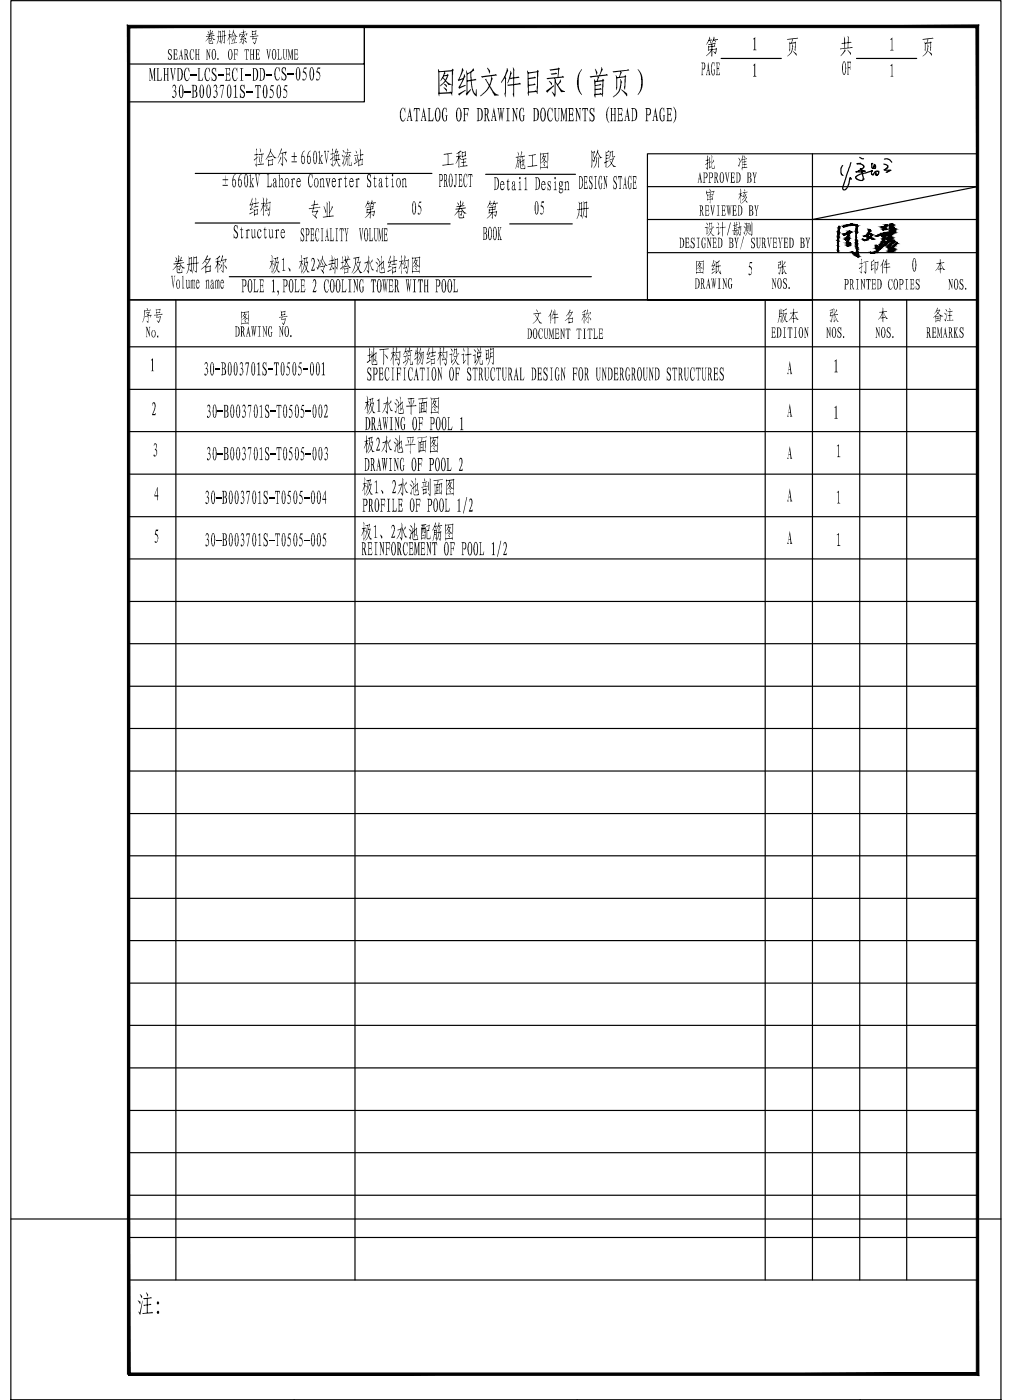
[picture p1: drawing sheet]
<svg xmlns="http://www.w3.org/2000/svg" width="219mm" height="303mm" viewBox="0 0 219 303" stroke-linecap="round" stroke-linejoin="round" font-family="sans-serif">
<!-- layer: 0 -->
<g fill="none" stroke="#000" stroke-width=".25">
<path d="M2.3 .1h214.2v302.9h-214.2zM27.8 5.7h.1M27.8 5.7h183.6v59.2h-183.6zM27.8 13.9h51v-8.2v16.3h-51M156 12.7h13M185.2 12.7h13M42.2 37.5h51.2M105 37.7h19.5M175.7 33.3v243.8M211.4 33.3h-71.4v7.1M42.2 48.3h22.6M49.6 59.9h78.3"/>
<path d="M83.8 48.5h13.5M110.2 48.5h13.6M140 47.5v-7.1h71.4l-35.7 7.1M175.7 54.7h-35.7v10.2h35.7v-10.2h35.7v10.2h-183.6M185.2 48.8h.1M211.4 47.5h-71.4v7.2M27.8 75.1h183.6M38 64.9v212.2M76.8 64.9v212.2M165.5 64.9v212.2M185.9 64.9v212.2M196.1 64.9v212.2"/>
<path d="M27.8 93.4h183.6M27.8 84.3h183.6M27.8 111.8h183.6M27.8 102.6h183.6M27.8 130.2h183.6M27.8 121h183.6M27.8 139.3h183.6M27.8 148.5h183.6M27.8 157.7h183.6M27.8 166.9h183.6M27.8 176.1h183.6M27.8 185.2h183.6"/>
<path d="M27.8 194.5h183.6M27.8 203.6h183.6M27.8 212.8h183.6M27.8 221.9h183.6M27.8 231.2h183.6M27.8 240.4h183.6M27.8 258.7h183.6M27.8 249.5h183.6M2.3 263.9h214.2M27.8 267.9h183.6M27.8 277.1h183.6M211.4 297.4h.1"/>
<path d="M2.3 303h214.2M63.5 303h.1M124.7 303h.1M185.9 303h.1M216.5 303h.1"/>
</g>
<!-- layer: GPDRAW -->
<g fill="#000">
<path d="M32.3 14.7h.3l.4 2.1 .3-2.1h.4l-.2 .2v2.4l.2 .2h-.5l.1-.2v-2l-.4 2.2-.5-2.2v2l.2 .2h-.3l.1-.2v-2.4zM33.8 14.7h.6l-.2 .2v2.3l.5 .1 .4-.6-.2 .8h-1.1l.2-.2v-2.4zM35.4 14.7h.4l-.1 .2v1.1h.5v-1.1l-.1-.2h.4l-.1 .2v2.4l.1 .2h-.4l.1-.2v-1.2h-.5v1.2l.1 .2h-.4l.1-.2v-2.4zM37.4 18.4a.51 .51 0 0 1 .6 .2 .51 .51 0 0 1 0 .6l-.2 .4 .4 .4-.2 .8a.42 .42 0 0 1-.3 .4 .42 .42 0 0 1-.5-.3l.3-.1a.3 .3 0 0 0 .4 .1 .3 .3 0 0 0 .1-.4 .58 .58 0 0 0-.5-.7l.1-.2a.66 .66 0 0 0 .1-1l-.4 .3zM36.8 14.7h.5l-.2 .4 .4 1.7 .3-1.7-.1-.4h.3l-.6 2.8-.4-2.5zM40.1 14.9a.39 .39 0 0 1 .4-.2 .39 .39 0 0 1 .3 .2l.1-.2 .1 .9-.2-.2a.41 .41 0 0 0-.1-.5 .41 .41 0 0 0-.4 0l-.3 .7 .1 1.1a.44 .44 0 0 0 .1 .5 .44 .44 0 0 0 .6 0l.1-.4h.1l-.2 .4a.46 .46 0 0 1-.5 .3 .46 .46 0 0 1-.4-.5l-.1-1zM39.9 19.7h1.4v.3h-1.4zM41.2 16h1.3v.3h-1.3zM42.7 14.7h.6l-.2 .2v2.3l.5 .1 .3-.6-.1 .8h-1.1l.2-.2v-2.4zM44.5 14.9h.1a.39 .39 0 0 1 .3-.2 .39 .39 0 0 1 .4 .2v-.2l.1 .9-.1-.2a.41 .41 0 0 0-.1-.5 .41 .41 0 0 0-.5 0l-.2 .7v1.1a.44 .44 0 0 0 .2 .5 .44 .44 0 0 0 .5 0l.1-.4h.2l-.2 .4a.48 .48 0 0 1-.5 .4 .48 .48 0 0 1-.4-.6l-.2-1zM46.3 18.4a.51 .51 0 0 1 .6 .2 .51 .51 0 0 1 0 .6l-.2 .4 .4 .4-.2 .8a.43 .43 0 0 1-.3 .4 .43 .43 0 0 1-.5-.2l.1-.2h.2a.3 .3 0 0 0 .4 .1 .3 .3 0 0 0 .1-.4 .58 .58 0 0 0-.5-.7v-.2a.59 .59 0 0 0 .4-.5 .59 .59 0 0 0-.3-.5l-.3 .3zM45.9 14.9a.48 .48 0 0 1 .8 0v-.2v.9a.57 .57 0 0 0-.5-.7 .8 .8 0 0 0 .4 1.2l.3 .4v.5a.59 .59 0 0 1-.4 .5 .59 .59 0 0 1-.6-.1l-.1 .1v-.8v.1a.44 .44 0 0 0 .6 .5 .44 .44 0 0 0 .1-.7l-.3-.4a.93 .93 0 0 1-.3-1.3z"/>
<path d="M47.2 16h1.3v.3h-1.3zM47.7 18.4h.8l-.6 2.8h-.1l.5-2.6h-.5l-.3 .4zM48.6 14.7h1.1l.1 .7h-.1l-.2-.5h-.5v1.1h.5l.2-.5v1l-.2-.4h-.5v1.1a.44 .44 0 0 0 .6 .1 .44 .44 0 0 0 .2-.5v.7h-1.2l.3-.3v-2.2zM50.5 14.8a.42 .42 0 0 1 .7 .1l.1-.2 .1 .9-.2-.1a.68 .68 0 0 0-.5-.8l-.3 .7 .1 1.4a.41 .41 0 0 0 .3 .5 .41 .41 0 0 0 .4-.5h.1a.53 .53 0 0 1-.2 .6 .53 .53 0 0 1-.7-.1l-.2-.7v-1zM50.5 18.7l.6-.4v2.6l.3 .3h-.9v-.2h.4v-2a.19 .19 0 0 0-.1-.3 .19 .19 0 0 0-.3 .1zM51.9 14.7h.7l-.3 .2v2.4l.3 .2h-.7l.2-.2v-2.4zM53.1 16h1.3v.3h-1.3zM53.3 19.7h1.3v.3h-1.3zM55.2 18.4h1.2v.7l-.2-.5h-.3v2.4l.2 .2h-.6l.2-.2v-2.4h-.3l-.2 .5zM57.5 16h1.3v.3h-1.3zM59.6 14.7a.44 .44 0 0 1 .8 .1l.1-.2v.9l-.1-.2a.41 .41 0 0 0-.1-.5 .41 .41 0 0 0-.5-.1l-.2 .7v1.1a.49 .49 0 0 0 .1 .5 .49 .49 0 0 0 .6 .1l.2-.4a.54 .54 0 0 1-.5 .7 .54 .54 0 0 1-.6-.6l-.1-1zM61 14.8a.5 .5 0 0 1 .8-.1v-.1v.8v-.1a.42 .42 0 0 0-.1-.4 .42 .42 0 0 0-.5-.1 1.11 1.11 0 0 0 .6 1.3l.2 .4-.1 .3a.53 .53 0 0 1-.3 .6 .53 .53 0 0 1-.6-.2l-.1 .2v-.9l.1 .2a.44 .44 0 0 0 .5 .5 .44 .44 0 0 0 .2-.7l-.3-.4a.97 .97 0 0 1-.4-1.3z"/>
<path d="M62.2 15.9h1.4v.2h-1.4zM65.8 14.6h.6l-.2 .3h-.4l-.1 .5 .5 .4v1.1a.46 .46 0 0 1-.3 .5 .46 .46 0 0 1-.5-.2l.1-.2a.43 .43 0 0 0 .6 0 .43 .43 0 0 0 .1-.5l-.2-.5-.5-.3zM68.7 14.6h.6l-.1 .3h-.4l-.2 .5h.1a1.11 1.11 0 0 1 .5 1.6 .4 .4 0 0 1-.3 .4 .4 .4 0 0 1-.5-.2l.1-.2a.34 .34 0 0 0 .4 .2 .34 .34 0 0 0 .2-.4v-.5a.65 .65 0 0 0-.6-.7zM162.9 8.3l.4-.3v2.7l.3 .2h-.7l.2-.2v-2.2h-.2zM162.9 14l.4-.3v2.7l.3 .2h-.7l.2-.2v-2a.16 .16 0 0 0 0-.2 .16 .16 0 0 0-.2 0zM192.5 8.5l.5-.4v2.6l.2 .2h-.7l.3-.2v-2v-.2l-.3 .1zM192.6 14.1l.4-.3v2.6l.2 .2h-.7l.3-.2v-1.9a.19 .19 0 0 0 0-.3 .19 .19 0 0 0-.3 .1zM52 18.6a.59 .59 0 0 1 .8-.1l.1-.2-.1 .9a.49 .49 0 0 0-.5-.6l-.1 .1a1 1 0 0 0 .6 1.2l.2 .2-.1 .7a.47 .47 0 0 1-.3 .5 .47 .47 0 0 1-.6-.3l-.1 .2v-.9h.1a.43 .43 0 0 0 .1 .6 .43 .43 0 0 0 .6-.1 1.08 1.08 0 0 0-.6-1.2l-.2-.2zM53.9 37.9l.3-.2v1.7l.4-.6-.1-.2h.4l-.5 .8 .5 1.1h-.4l.1-.2-.4-.9v.9l.2 .2h-.5l.2-.2v-2.2zM55.2 37.7h.4l-.2 .4 .4 1.7 .2-1.7-.1-.4h.4l-.2 .2-.4 2.7zM57.7 37.7h.5l-.2 .2v2.3l.5 .1 .3-.6-.1 .8h-1l.2-.2v-2.4zM58.6 18.4h.6l-.1 .3h-.4l-.2 .6a1.08 1.08 0 0 1 .7 .9 1.08 1.08 0 0 1-.6 1h-.3l.1-.4a.34 .34 0 0 0 .4 .2 .34 .34 0 0 0 .2-.3l-.1-.9-.5-.3z"/>
<path d="M61.6 18.4h.6l-.1 .3h-.5l-.1 .6 .5 .2 .1 .8a.58 .58 0 0 1-.2 .7 .58 .58 0 0 1-.7 0l.1-.2 .2 .3 .3-.1 .2-.5a.79 .79 0 0 0-.7-1zM62.9 38.8l.3-.2 .1 .3a.23 .23 0 0 1 .3-.3 .23 .23 0 0 1 .1 .3l-.3-.1-.1 .8a.59 .59 0 0 0 .2 .8v.1h-.6l.2-.2v-1.4zM66.9 37.9l.4-.2 .2 .2 .1-.2v.9l-.2-.4a.29 .29 0 0 0-.2-.5 .29 .29 0 0 0-.3 .5v1.4a.46 .46 0 0 0 0 .6 .46 .46 0 0 0 .5 .1l.2-.5v.3a.39 .39 0 0 1-.4 .4 .39 .39 0 0 1-.4-.3l-.2-.6v-1zM69.2 38.8l.3-.2v.3a.32 .32 0 0 1 .4-.3 .32 .32 0 0 1 .1 .5v1.2l.2 .2h-.4l.1-.2v-1.1a.26 .26 0 0 0-.1-.4 .26 .26 0 0 0-.3 .3l-.1 1.2 .2 .2h-.4l.1-.2v-1.4zM68.9 32.8l.3-.2v1.8l.3-.6-.1-.2h.5l-.6 .8 .6 1h-.5l.1-.1-.3-.9v.9l.1 .1h-.5l.2-.2v-2zM70.4 38.6h.5l-.2 .3 .3 1.2 .2-1.1-.1-.4h.3l-.4 2zM70.1 32.7h.4l-.1 .3 .2 1.8 .3-1.8-.1-.3h.4l-.2 .1-.4 2.7zM73.1 38.8l.4-.2v.3a.25 .25 0 0 1 .1-.3 .25 .25 0 0 1 .3 .3l-.4-.1v.1v1.4l.2 .2h-.6l.2-.2v-1.4zM74.7 38v.6h.4v.1h-.4v1.5l.2 .1 .2-.2a.26 .26 0 0 1-.2 .4 .26 .26 0 0 1-.3-.1v-1.7l-.2-.1 .2-.1zM76.9 38.8l.4-.2v.3a.25 .25 0 0 1 .2-.3 .25 .25 0 0 1 .2 .3l-.4-.1v.1v1.4l.2 .2h-.6l.2-.2v-1.4zM81 38l.1 .6h.3v.1h-.3v1.5l.2 .1 .1-.2a.26 .26 0 0 1-.1 .4 .26 .26 0 0 1-.3-.1v-1.7l-.2-.1 .2-.1zM83.6 38v.6h.3v.1h-.3v1.5l.2 .1 .1-.2a.26 .26 0 0 1-.1 .4 .26 .26 0 0 1-.3-.1v-1.7l-.2-.1 .2-.1z"/>
<path d="M87.2 38.6v.3a.32 .32 0 0 1 .4-.3 .32 .32 0 0 1 .2 .5v1.1l.2 .3h-.4l.1-.2v-1.1a.26 .26 0 0 0-.1-.4 .26 .26 0 0 0-.4 .3v1.2l.2 .2h-.5l.2-.2v-1.4l-.2-.1zM109.9 38.7v.6h.3v.1h-.3v1.5l.2 .1 .1-.2a.27 .27 0 0 1-.2 .4 .27 .27 0 0 1-.3-.4v-1.4l-.1-.1zM113.4 38.6l.4-.3v2.7l.2 .2h-.6l.3-.3v-2.1zM122 39.5l.4-.3v.3a.31 .31 0 0 1 .4-.3 .31 .31 0 0 1 .2 .4v1.4l.1 .2h-.4l.2-.3v-1.1a.27 .27 0 0 0-.2-.3 .27 .27 0 0 0-.3 .2v1.3l.1 .2h-.5l.2-.3v-1.3zM50.6 49a.39 .39 0 0 1 .3-.3 .39 .39 0 0 1 .4 .2l.1-.2-.1 .9a.44 .44 0 0 0 0-.5 .44 .44 0 0 0-.5-.1l-.1 .1a1.2 1.2 0 0 0 .7 1.2v.6a.48 .48 0 0 1-.1 .6 .48 .48 0 0 1-.6 0l-.2 .1v-.9l.2 .3a.34 .34 0 0 0 .4 .4 .34 .34 0 0 0 .1-.6l-.4-.7a.94 .94 0 0 1-.2-1.1zM52.2 49.1l.1 .6h.3v.1h-.3v1.5l.2 .1 .1-.2a.28 .28 0 0 1-.1 .3 .28 .28 0 0 1-.4 0v-1.7l-.2-.1 .2-.2zM53.1 49.9l.4-.3v.4l.1-.3 .2-.1 .1 .4a.27 .27 0 0 0-.4 0 .27 .27 0 0 0 0 .4v1l.2 .2h-.6l.2-.2v-1.4zM54.3 49.7h.2l.1 1.4a.25 .25 0 0 0 .3 .3 .25 .25 0 0 0 .2-.4v-1.1l-.2-.2h.3v1.4v.2h.2l-.3 .2v-.2l-.2 .1a.25 .25 0 0 1-.3 .2 .25 .25 0 0 1-.1-.3l-.1-1.5zM55.8 49.9a.37 .37 0 0 1 .5-.2 .37 .37 0 0 1 .1 .5h-.1a.27 .27 0 0 0-.2-.5 .27 .27 0 0 0-.3 .4v.4a.68 .68 0 0 0 .4 .9l.4-.6-.1 .3a.41 .41 0 0 1-.5 .5 .41 .41 0 0 1-.3-.5zM57.3 49.1v.6h.4v.1h-.4v1.5l.2 .1 .2-.2a.28 .28 0 0 1-.1 .3 .28 .28 0 0 1-.4 0v-1.7l-.2-.1 .2-.2zM58.1 49.7h.3v1.4a.25 .25 0 0 0 .3 .3 .25 .25 0 0 0 .2-.4v-1.1l-.2-.2h.3v1.4l.2 .3-.3 .1v-.2l-.2 .2a.33 .33 0 0 1-.4 0 .33 .33 0 0 1-.1-.4v-1.3zM59.5 49.9l.4-.3v.4v-.3l.3-.1 .1 .4a.27 .27 0 0 0-.4 0 .27 .27 0 0 0 0 .4v1l.2 .2h-.6l.2-.2v-1.4z"/>
<path d="M60.3 37.9l.2-.2 .1 1.2a.29 .29 0 0 1 .2-.3 .29 .29 0 0 1 .4 .3v1.4l.1 .2h-.4l.1-.2v-1.1a.26 .26 0 0 0-.1-.4 .26 .26 0 0 0-.3 .3l-.1 1.2 .2 .2h-.4l.1-.2v-2.3l-.1 .1zM61 56.2l.4-.4v2.6l.3 .2h-.7l.3-.2v-2.1zM62.3 57.9h.1a.55 .55 0 0 1 .3 .9zM67.4 55.9a.53 .53 0 0 1 .6 .1 .53 .53 0 0 1 .1 .6l-.2 .8-.4 .9 .4 .1 .2-.3-.1 .5h-.7l.6-1.8a.63 .63 0 0 0-.3-.8l-.3 .6zM79.6 37.8l.3-.1 .2 .2 .1-.2-.1 .9a.5 .5 0 0 0-.4-.7l-.1 .1a1.32 1.32 0 0 0 .6 1.3l.1 .4a.81 .81 0 0 1-.5 .9l-.3-.2-.1 .1v-.8a.44 .44 0 0 0 .1 .5 .44 .44 0 0 0 .5 .1l.1-.2a1.55 1.55 0 0 0-.7-1.4v-.6zM90.7 43.6h.4v.3h-.4l-.1 .5 .5 .4v1a.46 .46 0 0 1-.2 .5 .46 .46 0 0 1-.5 0v-.2a.34 .34 0 0 0 .5 0 .34 .34 0 0 0 .1-.4v-.3a.55 .55 0 0 0-.6-.7zM117.2 43.6h.5l-.1 .3h-.4l-.2 .5 .5 .4 .1 .9a.53 .53 0 0 1-.2 .6 .53 .53 0 0 1-.6 0l.2-.2a.34 .34 0 0 0 .4 0 .34 .34 0 0 0 .1-.4v-.2a.66 .66 0 0 0-.5-.8zM118.6 39.3h.4l.1-.1-.1 .7a.29 .29 0 0 0 0-.4 .29 .29 0 0 0-.4 0l.2 .5a.69 .69 0 0 1-.1 1.2l-.1-.2-.2 .2 .1-.7a.32 .32 0 0 0 .1 .4 .32 .32 0 0 0 .4 0v-.3l-.6-.7zM162.2 56.7h.5l-.1 .3h-.4l-.1 .5 .3 .2 .2 .4v.8a.55 .55 0 0 1-.7 .6v-.2l.1-.1a.33 .33 0 0 0 .4 .1 .33 .33 0 0 0 .2-.4l-.2-.9-.5-.2zM32.6 77.9l.5-.4v2.7l.2 .1h-.7l.3-.1v-2a.16 .16 0 0 0 0-.2 .16 .16 0 0 0-.3 .1zM44.3 78.6a.4 .4 0 0 1 .6 0 .4 .4 0 0 1 0 .5l-.2 .5 .3 .4v.8a.48 .48 0 0 1-.7 .4l-.1-.3 .2-.1a.23 .23 0 0 0 .3 .2 .23 .23 0 0 0 .1-.3 .59 .59 0 0 0-.3-.9l.2-.4a.5 .5 0 0 0-.2-.8l-.2 .4zM46.5 79.8h1.1v.2h-1.1z"/>
<path d="M51.9 78.6a.4 .4 0 0 1 .6 0 .4 .4 0 0 1 0 .5l-.2 .5 .3 .4v.8a.48 .48 0 0 1-.7 .4l-.1-.3 .2-.1a.23 .23 0 0 0 .3 .2 .23 .23 0 0 0 .2-.3 .59 .59 0 0 0-.4-.9l.2-.3a.55 .55 0 0 0-.2-.9l-.2 .4zM53.1 78.4h.7l-.4 2.9-.1-.1 .4-2.5h-.5l-.1 .4zM54.8 60.5h.5l-.2 .2v2.3l.5 .1 .3-.6-.1 .8h-1l.2-.2v-2.4zM55.6 78.8l.5-.4v2.6l.2 .2h-.7l.3-.2v-2.1zM56.1 60.5h.9v.7l-.2-.5h-.4v1h.4l.1-.4v1l-.1-.4h-.4v1a.37 .37 0 0 0 .5 .1 .37 .37 0 0 0 .1-.4v.7h-.9l.2-.2v-2.4zM58 79.8h1.1v.2h-1.1zM58.8 60.8l.4-.4v2.7l.3 .2h-.7l.3-.2v-2.2h-.3zM59.2 78.4h1.1v.7l-.2-.5h-.2v2.5l.1 .1h-.5l.2-.2v-2.4h-.3l-.2 .5zM60 62.9a.59 .59 0 0 1 .1 1l.1-.6h-.2zM63.7 60.5h.5l-.2 .2v2.3l.5 .1 .3-.6-.2 .8h-.9l.2-.2v-2.4zM65.6 79.8h1.1v.2h-1.1zM65 60.5h.8l.1 .7-.2-.5h-.4v1h.4l.1-.4v1l-.1-.4h-.4v1a.37 .37 0 0 0 .5 .1 .37 .37 0 0 0 .1-.4h.1l-.1 .7h-.9l.2-.2v-2.4z"/>
<path d="M67.8 60.5l.1-.1a1.02 1.02 0 0 1 .4 1.3l-.5 1.2 .5 .1 .2-.2-.2 .5h-.7l.6-1.9a.53 .53 0 0 0-.3-.7l-.3 .5zM69.6 78.8l.4-.4v2.6l.3 .2h-.7l.3-.2v-2.2l-.3 .1zM70.4 60.5l.3-.1 .2 .3 .2-.2-.1 .9v-.2a.45 .45 0 0 0-.5-.6l-.3 1 .2 1a.35 .35 0 0 0 .3 .5 .35 .35 0 0 0 .3-.5l.1 .1a.46 .46 0 0 1-.2 .5 .46 .46 0 0 1-.5 0l-.3-.6-.1-1.1zM73.9 60.5h.5l-.2 .2v2.3l.5 .1 .2-.6-.1 .8h-.9l.1-.2v-2.4zM75.3 60.5h.7l-.2 .2v2.4l.2 .2h-.7l.3-.2v-2.4zM76.4 60.5h.3l.5 1.9v-1.7l-.1-.2h.4l-.2 .2v2.6l-.7-2.3v2.1l.2 .2h-.3l.1-.2v-2.3zM78 60.5l.2-.1 .3 .3v-.3v1l-.1-.5a.26 .26 0 0 0-.2-.4 .26 .26 0 0 0-.2 .4l-.1 1.7a.37 .37 0 0 0 .1 .4 .37 .37 0 0 0 .4 .1v-.9l-.1-.1h.4l-.1 .1v.8a.43 .43 0 0 1-.5 .3 .43 .43 0 0 1-.3-.5l-.1-1.3zM80.3 60.5h1v.7l-.2-.5h-.3v2.4l.2 .2h-.5l.1-.2v-2.4h-.3l-.1 .5zM82.7 60.5h.3l.1 1.9 .1-1.2-.1-.7h.3l.1 1.9 .1-1.9h.3l-.4 2.8-.3-1.8-.1 1.8zM84 60.5h1v.7l-.2-.5h-.5v1h.4l.1-.4v1l-.1-.4h-.4v1a.4 .4 0 0 0 .5 .1 .4 .4 0 0 0 .2-.4v.7h-1l.2-.2v-2.4zM84.6 79.6h.7l-.3 .2v2.3l.3 .2h-.7l.3-.2v-2.3zM87.2 79.6h.6l-.2 .2v2.3l.2 .2h-.6l.2-.2v-2.3z"/>
<path d="M87.8 60.5h.3l.1 1.9 .1-1.2-.2-.7h.4l.1 1.9 .1-1.9h.3l-.4 2.8-.3-1.8-.2 1.8zM89.3 60.5h.7l-.3 .2v2.4l.3 .2h-.7l.2-.2v-2.4zM90.4 60.5h1v.7l-.1-.5h-.3v2.4l.2 .2h-.5l.1-.2v-2.4h-.3l-.1 .5zM90.8 79.6h1v.6l-.1-.4h-.3v2.4l.2 .1h-.5l.1-.2v-2.3h-.3l-.1 .4zM91.7 60.5h.4l-.2 .2v1.1h.5v-1.1l-.1-.2h.4l-.1 .2v2.4l.1 .2h-.4l.1-.2v-1.2h-.5v1.2l.2 .2h-.4zM92.3 79.6h.6l-.3 .2v2.3l.3 .2h-.6l.2-.2v-2.3zM94.6 79.6h.3l.5 1.8v-1.6l-.1-.2h.3l-.1 .2v2.6l-.6-2.3v2.1l.1 .1h-.4l.1-.1v-2.5zM98 60.5h.5l-.2 .2v2.2l.5 .2 .3-.6-.2 .8h-.9l.2-.2v-2.4zM102.2 79.6h1.1v.6l-.2-.4h-.3v2.4l.2 .1h-.5l.2-.2v-2.3h-.3l-.2 .4zM107.3 79.6h1v.6l-.1-.4h-.3v2.4l.2 .1h-.5l.2-.2v-2.3h-.4l-.1 .4zM112.4 79.6h.4l-.1 .1v2.4l.5 .1 .2-.7-.1 .8h-.9l.1-.1v-2.5zM118.9 79.6h.7l-.3 .2v2.3l.3 .2h-.7l.3-.2v-2.3z"/>
<path d="M120.3 79.6l.3-.1 .2 .2v-.2l.1 .9-.1-.2a.35 .35 0 0 0 0-.4 .35 .35 0 0 0-.5 0l-.1 .5 .1 1.3a.4 .4 0 0 0 0 .4 .4 .4 0 0 0 .4 .2l.1-.9-.2-.2h.4l-.1 1a.39 .39 0 0 1-.5 .3 .39 .39 0 0 1-.3-.5l-.1-1.6zM121.3 79.6h.2l.6 1.8v-1.6l-.1-.2h.3l-.1 .2v2.6l-.7-2.3v2.1l.2 .1h-.4l.1-.1v-2.5zM130.2 79.6h.2l.6 1.8v-1.6l-.1-.2h.3l-.1 .2v2.6l-.7-2.3v2.1l.2 .1h-.4l.1-.1v-2.5zM135.5 79.6l.4-.1 .2 .2v-.2v.9v-.2a.33 .33 0 0 0-.1-.4 .33 .33 0 0 0-.4 0l-.2 .5 .1 1.3a.4 .4 0 0 0 .1 .4 .4 .4 0 0 0 .4 .2v-.9l-.1-.2h.4l-.2 1a.39 .39 0 0 1-.4 .3 .39 .39 0 0 1-.3-.5l-.1-1.6zM140.3 79.6h.3l.6 1.8v-1.6l-.2-.2h.4l-.2 .2v2.6l-.6-2.3v2.1l.1 .1h-.4l.2-.1v-2.5zM145.4 79.6h1v.6l-.1-.4h-.3v2.4l.2 .1h-.5l.2-.1v-2.4h-.4l-.1 .4zM150.5 79.6h1v.6l-.1-.4h-.3v2.4l.2 .1h-.6l.2-.1v-2.4h-.3l-.1 .4zM180.5 78.1l.4-.4v2.7l.3 .2h-.7l.2-.2v-2.2h-.2zM33 87.3a.36 .36 0 0 1 .4-.2 .36 .36 0 0 1 .2 .5v.8l-.5 1.2h.4l.2-.2-.1 .5h-.7l.4-1.2 .2-.9a.29 .29 0 0 0-.1-.4 .29 .29 0 0 0-.4 .1l-.1 .3zM33.4 96a.66 .66 0 0 1 .6 .4 .66 .66 0 0 1-.2 .7l-.1 .1 .3 .4-.1 .8a.4 .4 0 0 1-.3 .4 .4 .4 0 0 1-.4-.2l.1-.2a.3 .3 0 0 0 .5 .1 .3 .3 0 0 0 0-.4v-.5l-.3-.2 .3-.5a.53 .53 0 0 0-.3-.7l-.2 .3zM44.9 96.9a.44 .44 0 0 1 .5 0 .44 .44 0 0 1 .1 .6l-.2 .4 .2 .5v.9a.4 .4 0 0 1-.3 .3 .4 .4 0 0 1-.4-.1v-.3h.1a.27 .27 0 0 0 .4 .2 .27 .27 0 0 0 .1-.4 .59 .59 0 0 0-.4-.8l.3-.5a.5 .5 0 0 0-.3-.7l-.2 .4zM45 87.6a.47 .47 0 0 1 .4 .2 .47 .47 0 0 1 .1 .5 .56 .56 0 0 0 0 .9v.3a.58 .58 0 0 1-.1 .7 .58 .58 0 0 1-.6 .1v-.3a.33 .33 0 0 0 .5 .2 .33 .33 0 0 0 .1-.5l-.1-.5-.3-.2 .3-.3a.5 .5 0 0 0-.3-.9l-.2 .4z"/>
<path d="M47.1 98.1h1.1v.3h-1.1zM47.1 88.9h1.1v.3h-1.1zM52.5 96.9a.44 .44 0 0 1 .6 0 .44 .44 0 0 1 0 .6l-.2 .4 .2 .5v.9a.4 .4 0 0 1-.3 .3 .4 .4 0 0 1-.4-.1l.1-.3a.27 .27 0 0 0 .4 .2 .27 .27 0 0 0 .1-.4v-.5l-.4-.3 .1-.1a.7 .7 0 0 0 0-1.1l-.2 .4zM52.6 87.6a.47 .47 0 0 1 .5 .2 .47 .47 0 0 1 0 .5 .56 .56 0 0 0 0 .9v.3a.58 .58 0 0 1-.1 .7 .58 .58 0 0 1-.6 .1l.1-.3a.35 .35 0 0 0 .5 .1 .35 .35 0 0 0 0-.5v-.4l-.4-.2 .3-.3a.5 .5 0 0 0-.3-.9l-.1 .4zM53.7 96.8h.7l-.5 2.8 .3-2.6-.5 .1-.1 .3zM53.7 87.6h.7l-.5 2.8 .3-2.5h-.5l-.1 .4zM56.1 97.2l.5-.5v2.7l.2 .2h-.7v-.1l.4-.1v-2.2zM56.1 88l.5-.4v2.6l.2 .2h-.7l.4-.2v-1.9a.19 .19 0 0 0-.1-.3 .19 .19 0 0 0-.3 .1zM56.9 78.6l.1-.2 .5 .2 .1-.2-.1 .9a.61 .61 0 0 0-.3-.7 .8 .8 0 0 0 .3 1.2l.2 .5v.4a.47 .47 0 0 1-.3 .5 .47 .47 0 0 1-.6-.1v.2v-1v.2a.39 .39 0 0 0 .2 .4 .39 .39 0 0 0 .4 .1l.1-.7-.5-.6a.94 .94 0 0 1-.1-1.1zM57.4 97l.2-.2 .5 .1 .1-.2v1l-.1-.1a.42 .42 0 0 0-.1-.5 .42 .42 0 0 0-.4-.1 1.03 1.03 0 0 0 .5 1.3l.1 .6a.49 .49 0 0 1-.2 .7 .49 .49 0 0 1-.6-.1l-.1 .1 .1-.8a.38 .38 0 0 0 .1 .5 .38 .38 0 0 0 .5 0 1.21 1.21 0 0 0-.6-1.4zM57.5 87.6h.3l.3 .2 .1-.2v.9l-.2-.2a.3 .3 0 0 0 0-.4 .3 .3 0 0 0-.5 .1 1.18 1.18 0 0 0 .7 1.2v.7a.47 .47 0 0 1-.2 .5 .47 .47 0 0 1-.6-.2l-.1 .2 .1-.8a.39 .39 0 0 0 .1 .5 .39 .39 0 0 0 .5 0v-.1a.88 .88 0 0 0-.4-1l-.3-.4v-.6zM58.5 98.1h1.1v.3h-1.1z"/>
<path d="M58.5 88.9h1.1v.3h-1.1zM59.8 96.8h1v.7l-.2-.5h-.2v2.4l.2 .2h-.5l.2-.2v-2.4h-.3l-.2 .5zM59.8 87.6h1v.7l-.1-.5h-.3v2.4l.2 .2h-.5l.2-.2v-2.4h-.4l-.1 .5zM62.2 78.4h.5v.3h-.5l-.1 .6h.1a1.28 1.28 0 0 1 .2 1.8 .25 .25 0 0 1-.4 .2 .25 .25 0 0 1 0-.5v.1a.34 .34 0 0 0 .5 0 .34 .34 0 0 0 0-.4v-.4a.54 .54 0 0 0-.5-.6zM62.8 96.8h.4v.2h-.4l-.1 .6a1.26 1.26 0 0 1 .4 1.8 .25 .25 0 0 1-.4 .3 .25 .25 0 0 1-.1-.4 .3 .3 0 0 0 .4 0 .3 .3 0 0 0 .1-.4v-.3a.55 .55 0 0 0-.5-.7h-.1zM62.8 87.6h.4v.3h-.4l-.1 .5 .5 .5v.8a.48 .48 0 0 1-.2 .6 .48 .48 0 0 1-.5 0v-.2a.38 .38 0 0 0 .6 0 .38 .38 0 0 0 0-.6l-.1-.6-.5-.2zM64.8 78.4h.5l-.1 .3h-.4l-.2 .6h.2a1.28 1.28 0 0 1 .2 1.8 .25 .25 0 0 1-.4 .2 .25 .25 0 0 1 0-.5 .26 .26 0 0 0 .3 .2 .26 .26 0 0 0 .2-.3v-.6a.54 .54 0 0 0-.6-.6zM65.3 96.8h.5l-.1 .2h-.4l-.1 .6a1.26 1.26 0 0 1 .4 1.8 .25 .25 0 0 1-.3 .3 .25 .25 0 0 1-.1-.4 .3 .3 0 0 0 .4 0 .3 .3 0 0 0 .1-.4v-.3a.55 .55 0 0 0-.5-.7h-.2zM65.3 87.6h.5l-.1 .3h-.4l-.1 .5 .5 .5v.8a.48 .48 0 0 1-.1 .6 .48 .48 0 0 1-.6 0l.1-.2a.38 .38 0 0 0 .5 0 .38 .38 0 0 0 .1-.6l-.2-.6-.5-.2zM66.1 98.1h1.1v.3h-1.1zM66.1 88.9h1.1v.3h-1.1zM70.3 96.9a.46 .46 0 0 1 .6 .1 .46 .46 0 0 1-.1 .6l-.1 .4 .2 .4-.1 .9a.31 .31 0 0 1-.3 .3 .31 .31 0 0 1-.3-.4h.2a.21 .21 0 0 0 .2 .3 .21 .21 0 0 0 .1-.4l.1-.1a.59 .59 0 0 0-.4-.8v-.1a.66 .66 0 0 0 .1-1.1l-.3 .4z"/>
<path d="M70.2 87.8a.39 .39 0 0 1 .5-.1 .39 .39 0 0 1 .1 .5l-.1 .9-.4 1h.4l.2-.2-.1 .5h-.8l.6-1.4v-1a.26 .26 0 0 0-.3-.1 .26 .26 0 0 0-.1 .4zM79.6 79.6l.3-.1 .2 .2 .2-.2v.9l-.1-.1a.4 .4 0 0 0-.1-.4 .4 .4 0 0 0-.4-.1 1.19 1.19 0 0 0 .6 1.4v.7a.41 .41 0 0 1-.3 .5 .41 .41 0 0 1-.5-.2l-.1 .2 .1-.9a.36 .36 0 0 0 .1 .5 .36 .36 0 0 0 .5 0 1.52 1.52 0 0 0-.6-1.3l-.1-.8zM81.5 94.9a.31 .31 0 0 1 .4-.2 .31 .31 0 0 1 .1 .4v1.1l-.5 1.1h.5l.2-.3-.1 .6h-.8l.6-1.3v-.6a.53 .53 0 0 0-.3-.8l-.2 .6zM81.6 86.6l.4-.4v2.7l.3 .2h-.7l.3-.1v-2.2h-.3zM81.9 79.6h.9v.6l-.2-.5h-.4v1.1h.4l.1-.5v1.1l-.1-.4h-.4v1a.37 .37 0 0 0 .5 .1 .37 .37 0 0 0 .2-.5l-.1 .7h-.9l.1-.1v-2.4zM83.4 79.6l.4-.1 .3 .3v-.3l.1 1-.1-.3a.37 .37 0 0 0-.1-.4 .37 .37 0 0 0-.4-.1l-.2 .6v1.2a.45 .45 0 0 0 .1 .5 .45 .45 0 0 0 .5 .1l.1-.5 .1 .2a.65 .65 0 0 1-.7 .6l-.3-.9v-1.2zM82.6 99.1h.3l.1 1.9 .1-1.2-.2-.7h.3l.2 1.9 .1-1.9h.3l-.4 2.9-.2-1.8-.3 1.8zM82.7 90.3h.3l.2 1.9 .1-1.2-.2-.7h.3l.2 1.9 .1-1.9h.2l-.3 2.9-.3-1.8-.2 1.8zM84.1 99.1h.7l-.3 .2v2.4l.3 .2h-.7l.3-.2v-2.3zM84.3 90.3h.7l-.3 .1v2.5l.3 .2h-.7l.2-.2v-2.4zM85.2 99.1h.3l.5 1.9v-1.6l-.1-.3h.3l-.1 .2v2.6l-.7-2.2v2l.2 .2h-.4l.1-.1v-2.5zM85.3 90.3h.4l.5 1.9v-1.8l-.2-.1h.4l-.1 .1v2.7l-.7-2.3v2.1l.1 .2h-.3l.1-.2v-2.3z"/>
<path d="M85.7 79.6h1v.6l-.1-.5h-.6v1.1h.4l.2-.4v1l-.1-.4h-.5v1.2l.2 .1h-.5l.2-.1v-2.5zM86.9 99.1l.3 .2 .1-.2 .1 .9-.2-.3a.28 .28 0 0 0 0-.3 .28 .28 0 0 0-.3-.1l-.2 .5 .1 1.8a.25 .25 0 0 0 .3 .3 .25 .25 0 0 0 .1-.5v-.5l-.1-.2h.4l-.1 .2v.8a.43 .43 0 0 1-.6 .2 .43 .43 0 0 1-.2-.5l-.1-1.6zM87 90.2h.2l.2 .2 .1-.2-.1 .9a.61 .61 0 0 0-.3-.7l-.3 .9 .1 1a.56 .56 0 0 0 .4 .7l.1-1-.2-.2h.4v1a.5 .5 0 0 1-.7 .2 .5 .5 0 0 1-.2-.7l-.1-1zM88.5 79.6l.4-.1 .3 .3v-.3l.1 1-.1-.3a.37 .37 0 0 0-.2-.4 .37 .37 0 0 0-.4-.1l-.1 .6v1.2a.39 .39 0 0 0 .1 .5 .39 .39 0 0 0 .5 .1l.1-.5 .1 .2a.65 .65 0 0 1-.7 .6l-.3-.9v-1.2zM90.4 90.3h1l.1 .6-.2-.5h-.6v1.1h.5l.1-.4v1l-.1-.4h-.5v1.2l.2 .2h-.5l.2-.2v-2.4zM96.6 99.1h.5l-.1 .2v2.3a.37 .37 0 0 0 .5 .1 .37 .37 0 0 0 .1-.5l-.1 .7h-.9l.2-.2v-2.4zM96.8 90.3h.5l-.2 .2v2.3l.4 .1 .4-.6-.2 .8h-.9l.2-.2v-2.4zM98.4 79.6h1v.6l-.1-.5h-.6v1.1h.4l.2-.4v1l-.1-.4h-.5v1.2l.2 .1h-.5l.2-.1v-2.5zM99.5 90.6l.4-.4v2.7l.3 .2h-.7l.3-.2v-2a.16 .16 0 0 0 0-.2 .16 .16 0 0 0-.3 .1zM101.2 79.6l.3-.1 .3 .2 .1-.2v.9l-.1-.1a.4 .4 0 0 0-.1-.4 .4 .4 0 0 0-.4-.1l-.1 .2a1.34 1.34 0 0 0 .7 1.2v.4a.51 .51 0 0 1-.1 .7 .51 .51 0 0 1-.7-.1l-.1 .2 .1-.9a.39 .39 0 0 0 .1 .5 .39 .39 0 0 0 .5-.1l-.1-.7-.6-.6zM104.7 79.6h.5l-.2 .1v1.9a.4 .4 0 0 0 .4 .6l.2-.7v-1.7l-.2-.2h.4l-.1 .2-.1 2a.39 .39 0 0 1-.3 .6 .39 .39 0 0 1-.4-.6l-.1-2.1zM106.3 79.6a.36 .36 0 0 1 .4-.1 .36 .36 0 0 1 .2 .3l.1-.3 .1 1-.2-.3a.37 .37 0 0 0-.1-.4 .37 .37 0 0 0-.4-.1l-.2 .6 .1 1.2a.39 .39 0 0 0 .1 .5 .39 .39 0 0 0 .5 .1l.1-.5 .1 .2a.5 .5 0 0 1-.7 .5l-.4-.8v-1.2z"/>
<path d="M108.6 79.6h.4l-.2 .1v1.9a.4 .4 0 0 0 .4 .6l.2-.6v-1.8l-.2-.2h.4l-.1 .2-.1 2a.39 .39 0 0 1-.3 .6 .39 .39 0 0 1-.4-.6zM116.2 79.6h.9v.6l-.2-.5h-.4v1.1h.4l.1-.5v1.1l-.1-.4h-.4v1a.37 .37 0 0 0 .5 .1 .37 .37 0 0 0 .2-.5v.7h-1l.1-.1v-2.5zM117.7 79.6l.3-.1 .3 .2 .1-.2-.1 .9a.59 .59 0 0 0-.4-.7 1.11 1.11 0 0 0 .5 1.5v.4a.52 .52 0 0 1-.1 .6 .52 .52 0 0 1-.6 0l-.2 .2 .1-.9a.36 .36 0 0 0 .1 .6 .36 .36 0 0 0 .5-.2v-.6l-.4-.5a1.01 1.01 0 0 1-.1-1.2zM123.8 79.6h1v.6l-.1-.5h-.6v1.1h.4l.2-.4v1l-.1-.4h-.5v1.2l.2 .1h-.5l.2-.1v-2.5zM128.9 79.6h.4l-.1 .1v1.8a.61 .61 0 0 0 .3 .7l.2-.5v-1.9l-.1-.2h.3l-.1 .2v1.7a.66 .66 0 0 1-.5 .9l-.3-.4zM132.7 79.6h.9v.6l-.2-.5h-.4v1.1h.4l.1-.5v1.1l-.1-.4h-.4v1a.37 .37 0 0 0 .5 .1 .37 .37 0 0 0 .2-.5v.7h-1l.1-.1v-2.5zM139.1 79.6h.3l-.1 .1v1.8a.61 .61 0 0 0 .4 .7l.2-.5v-1.9l-.1-.2h.3l-.1 .2v1.7a.66 .66 0 0 1-.6 .9l-.2-.4zM144.4 79.6l.3-.1 .3 .2v-.2v.9l-.1-.2a.32 .32 0 0 0-.1-.4 .32 .32 0 0 0-.4 0v.2a1.34 1.34 0 0 0 .6 1.2l.1 .4a.52 .52 0 0 1-.1 .6 .52 .52 0 0 1-.7 0l-.1 .2 .1-.9a.37 .37 0 0 0 .1 .6 .37 .37 0 0 0 .5-.2 .88 .88 0 0 0-.4-1l-.3-.4v-.6zM148 79.6h.3l-.1 .1v1.8a.61 .61 0 0 0 .4 .7l.2-.5v-1.9l-.1-.2h.3l-.2 .2v1.7a.55 .55 0 0 1 0 .6 .55 .55 0 0 1-.6 .2l-.2-.8zM149.5 79.6l.4-.1 .2 .3 .1-.3v1l-.1-.3a.32 .32 0 0 0-.1-.5 .32 .32 0 0 0-.4 .1l-.2 .5 .1 1.2a.39 .39 0 0 0 .1 .5 .39 .39 0 0 0 .5 .1l.1-.5v.2a.47 .47 0 0 1-.2 .5 .47 .47 0 0 1-.5-.1l-.3-.7v-1.1zM151.8 79.6h.3l-.1 .1v1.8a.61 .61 0 0 0 .4 .7l.2-.5v-1.9l-.1-.2h.3l-.1 .2v1.8a.57 .57 0 0 1-.6 .8l-.2-.4v-2.2zM154.3 79.6h.9v.6l-.2-.5h-.4v1.1h.4l.1-.5v1.1l-.1-.4h-.4v1a.37 .37 0 0 0 .5 .1 .37 .37 0 0 0 .2-.5v.7h-1l.1-.1v-2.5z"/>
<path d="M155.8 79.6l.3-.1 .3 .2 .1-.2v.9l-.2-.2a.3 .3 0 0 0-.1-.4 .3 .3 0 0 0-.4 .1v.1a.58 .58 0 0 0 .3 .8l.4 .3v.5a.52 .52 0 0 1-.1 .6 .52 .52 0 0 1-.6 0l-.2 .2 .1-.9a.39 .39 0 0 0 .1 .5 .39 .39 0 0 0 .5 .1v-.2a.88 .88 0 0 0-.4-1l-.3-.4v-.6zM180.5 88.2l.4-.4v2.6l.3 .2h-.7l.2-.2v-2.1h-.2zM181.2 96.3l.2-.2v2.6l.3 .2h-.7l.3-.1v-2.2h-.3zM33.7 114.6h.5v.3h-.4l-.1 .6 .5 .4-.1 1.2a.32 .32 0 0 1-.3 .4 .32 .32 0 0 1-.3-.4 .38 .38 0 0 0 .5 0 .38 .38 0 0 0 .1-.5v-.2a.65 .65 0 0 0-.6-.7zM44.6 106.3a.37 .37 0 0 1 .4 .1 .37 .37 0 0 1 .1 .4v.1a.62 .62 0 0 0 .1 1v.5a.52 .52 0 0 1-.2 .5 .52 .52 0 0 1-.5 .1v-.3l.1 .1a.37 .37 0 0 0 .5-.1 .37 .37 0 0 0 0-.5l-.1-.4-.3-.2 .3-.3a.55 .55 0 0 0-.3-.9l-.2 .4zM44.6 115.5a.51 .51 0 0 1 .5 .2 .51 .51 0 0 1 0 .6l-.1 .4 .2 .3v.7l-.2 .4a.29 .29 0 0 1-.4 .2 .29 .29 0 0 1-.1-.4l.1-.1a.23 .23 0 0 0 .2 .3 .23 .23 0 0 0 .2-.4l.1-.2a.48 .48 0 0 0-.4-.6l.3-.6a.43 .43 0 0 0-.3-.7l-.2 .4zM46.7 107.6h1.2v.2h-1.2zM46.7 116.8h1.2v.2h-1.2zM52.3 106.2a.48 .48 0 0 1 .4 .3 .48 .48 0 0 1 0 .5l-.1 .5 .2 .3v.6a.52 .52 0 0 1-.2 .5 .52 .52 0 0 1-.5 .1v-.3l.2 .1a.37 .37 0 0 0 .4-.1 .37 .37 0 0 0 0-.5l-.1-.4-.3-.2 .3-.3a.55 .55 0 0 0-.3-.9l-.2 .4zM52.2 115.5a.41 .41 0 0 1 .5 .1 .41 .41 0 0 1 .1 .5v.1a.56 .56 0 0 0 0 .8v.7l-.2 .4a.29 .29 0 0 1-.4 .2 .29 .29 0 0 1-.1-.4l.1-.1a.23 .23 0 0 0 .3 .3 .23 .23 0 0 0 .1-.4l.1-.2a.48 .48 0 0 0-.4-.6l.3-.6a.43 .43 0 0 0-.3-.7l-.2 .4zM53.3 106.2h.7l-.4 2.9-.1-.1 .4-2.5h-.4l-.3 .4zM53.3 115.5h.7l-.4 2.8-.1-.1 .4-2.5h-.5l-.1 .4z"/>
<path d="M55.8 106.6l.5-.4v2.6l.2 .2h-.7l.3-.2v-2v-.2l-.3 .1zM55.8 115.8l.5-.4v2.6l.2 .2h-.7l.3-.2v-2.1h-.3zM57.2 106.4l.1-.2 .5 .2v-.2v.9v-.1a.46 .46 0 0 0-.5-.6 1.07 1.07 0 0 0 .5 1.4l.1 .2-.1 .7a.41 .41 0 0 1-.2 .4 .41 .41 0 0 1-.5-.2l-.1 .2 .1-.9a.42 .42 0 0 0 0 .5 .42 .42 0 0 0 .5 .1l.1-.1a1.6 1.6 0 0 0-.7-1.4zM57.2 115.5l.3-.1 .3 .2v-.2v.9a.59 .59 0 0 0-.5-.7 1.11 1.11 0 0 0 .5 1.4l.1 .7a.45 .45 0 0 1-.2 .5 .45 .45 0 0 1-.5-.1l-.2 .2 .1-.9a.36 .36 0 0 0 .1 .5 .36 .36 0 0 0 .5-.2v-.5l-.7-.7zM58.2 107.6h1.1v.2h-1.1zM58.2 116.8h1.1v.2h-1.1zM59.5 106.2h1v.7l-.2-.5-.2 .1v2.4l.2 .1h-.5l.1-.1v-2.4l-.2-.1-.2 .5zM59.5 115.5h1v.6l-.1-.5h-.3v2.5l.2 .1h-.5l.1-.2v-2.3l-.3-.1-.1 .5zM62.4 106.2h.5v.3h-.4l-.1 .6a1.3 1.3 0 0 1 .4 1.6 .33 .33 0 0 1-.3 .3 .33 .33 0 0 1-.3-.1l.1-.2a.24 .24 0 0 0 .3 .1 .24 .24 0 0 0 .1-.3v-.8l-.2-.3-.3-.1zM62.4 115.5h.5v.2h-.4l-.1 .6a1.17 1.17 0 0 1 0 2l-.2-.1v-.3a.31 .31 0 0 0 .4 .1 .31 .31 0 0 0 .2-.4v-.5a.55 .55 0 0 0-.6-.6zM65 106.2h.5l-.1 .3h-.4v.6a1.25 1.25 0 0 1 .3 1.6 .32 .32 0 0 1-.2 .3 .32 .32 0 0 1-.4-.2l.1-.1a.24 .24 0 0 0 .3 .1 .24 .24 0 0 0 .2-.3v-.8l-.3-.3-.3-.1zM65 115.5h.5l-.1 .2h-.4v.6a1.17 1.17 0 0 1-.1 2l-.2-.1 .1-.3a.31 .31 0 0 0 .4 .1 .31 .31 0 0 0 .1-.4v-.5a.55 .55 0 0 0-.6-.6z"/>
<path d="M65.8 107.6h1.1v.2h-1.1zM65.8 116.8h1.1v.2h-1.1zM70 115.5h.5v.2h-.4l-.1 .6a1.17 1.17 0 0 1 0 2l-.2-.1 .1-.3a.31 .31 0 0 0 .4 .1 .31 .31 0 0 0 .1-.4v-.5a.55 .55 0 0 0-.6-.6zM79.5 117.4h.9l.1 .7-.2-.5h-.5v1h.4l.1-.4v1l-.1-.4h-.4v1a.36 .36 0 0 0 .5 .2 .36 .36 0 0 0 .2-.5v-.1v.8h-1l.2-.3v-2.3zM80.8 114l.5-.4v2.6l.3 .2h-.7l.3-.2v-2.1h-.4zM81 117.4h.7l-.4 .2v2.3l.4 .3h-.7l.2-.2v-2.4zM81 104.3l.5-.4v2.5l.3 .4h-.7l.2-.2v-2.2zM82 117.4h.4l.5 1.9v-1.7l-.2-.2h.4l-.1 .2v2.6l-.7-2.3v2.1l.1 .2h-.3l.1-.2v-2.3zM82.2 115.7a.54 .54 0 0 1 .4 .8zM82.4 106.1a.54 .54 0 0 1 .3 .8zM82.2 108h1l.1 .6-.2-.4h-.5v1h.4l.1-.4v.9l-.1-.3h-.4v1.1l.1 .3h-.5l.2-.2v-2.4zM83.3 117.4h1l.1 .7-.2-.5h-.6v1h.5l.1-.4v1l-.1-.4h-.5v1.2l.2 .2h-.5l.2-.2v-2.4z"/>
<path d="M83.7 108h.7l-.3 .1v2.5l.3 .2h-.7l.2-.2v-2.4zM84.8 113.6a.68 .68 0 0 1 .6 .8l-.2 .9-.4 .8 .5 .1 .2-.2-.2 .4h-.7l.6-1.9a.48 .48 0 0 0-.4-.6l-.2 .5zM85 104a.41 .41 0 0 1 .4 0 .41 .41 0 0 1 .2 .5l-.1 .8-.5 1.1 .4 .1 .3-.3-.2 .6h-.7l.6-1.8a.63 .63 0 0 0-.3-.8l-.3 .5zM84.8 108h.5l-.2 .2v2.2l.4 .2 .4-.7-.2 .9h-.9l.2-.2v-2.4zM86 108h1v.7l-.2-.5h-.4v1h.2a.2 .2 0 0 0 .2-.1 .2 .2 0 0 0 0-.2l.1-.1v.9l-.2-.3h-.3v1a.44 .44 0 0 0 .5 .1 .44 .44 0 0 0 .2-.5l-.1 .8h-1l.2-.3v-2.3zM87.4 117.4l.3-.1 .4 .3v-.2v.9l-.1-.2a.4 .4 0 0 0-.4-.6l-.3 .9 .1 1a.46 .46 0 0 0 .5 .6l.2-.5a.55 .55 0 0 1-.1 .5 .55 .55 0 0 1-.6 .2l-.3-1v-.8zM88.4 117.4h.9v.7l-.1-.5h-.5v1h.4l.1-.4v1l-.1-.4h-.4v1a.36 .36 0 0 0 .5 .2 .36 .36 0 0 0 .1-.5v-.1v.8h-.9l.2-.3v-2.3zM89.6 117.4h.3l.3 2.1 .3-2.1h.3l-.1 .2v2.4l.1 .2h-.4l.1-2.3-.4 2.3-.3-2.3v2.1l.1 .2h-.3zM89.9 108h1v.6l-.2-.4h-.5v1h.4l.1-.4v.9l-.1-.3h-.4v1.1l.2 .3h-.5l.1-.2v-2.4zM90.3 99.1h1v.7l-.2-.5h-.5v1h.5v-.3v1v-.5h-.5v1.3l.2 .1h-.5l.1-.1v-2.5zM90.9 117.4h.9l.1 .7-.2-.5h-.5v1h.4l.2-.4v1l-.2-.4h-.4v1a.36 .36 0 0 0 .5 .2 .36 .36 0 0 0 .2-.5v-.1v.8h-1l.2-.3v-2.3zM92.2 117.4h.3l.5 1.9v-1.7l-.1-.2h.4l-.1 .2v2.6l-.7-2.3v2.1l.1 .2h-.3l.1-.2v-2.3z"/>
<path d="M93.5 117.4h1l.1 .7-.2-.5h-.3v2.4l.1 .2h-.5l.2-.2v-2.4h-.3l-.1 .5zM96.2 108h.5l-.2 .2v2.2l.5 .2 .3-.7-.1 .9h-1l.2-.2v-2.4zM97.3 117.4h1l.1 .7-.2-.5h-.6v1h.4l.2-.4v1l-.2-.4h-.4v1.2l.2 .2h-.5l.2-.2v-2.4zM98.9 108.3l.5-.4v2.7l.2 .2h-.7l.3-.2v-2.3l-.3 .1zM99.4 99.3a.37 .37 0 0 1 .5-.1 .37 .37 0 0 1 .1 .4l-.1 .9-.5 1.2h.5l.2-.3-.1 .5h-.7l.5-1.2v-.9a.29 .29 0 0 0 .1-.4 .29 .29 0 0 0-.4 0 .29 .29 0 0 0-.1 .4l-.1 .1zM100.9 107.6h.1l-.7 3.5h-.2zM101.5 108a.44 .44 0 0 1 .6 .1 .44 .44 0 0 1 .1 .5l-.1 .8-.5 1h.5l.1-.1v.5h-.8l.6-1.9a.53 .53 0 0 0-.3-.7l-.3 .5zM103.6 117.4h.5l-.2 .2v2.3l.5 .1 .3-.6-.1 .8h-1l.2-.2v-2.4zM106.4 117.7l.4-.4v2.7l.3 .2h-.7l.2-.2v-2.2h-.2zM108.3 117h.1l-.8 3.5h-.1zM108.9 117.6a.39 .39 0 0 1 .5-.2 .39 .39 0 0 1 .2 .5l-.1 .8-.5 1.1 .5 .1 .2-.3-.2 .6h-.7l.5-1.4v-1.1a.21 .21 0 0 0-.2-.1 .21 .21 0 0 0-.1 .3l-.2 .2zM181.2 106.4l.2-.3v2.6l.3 .3h-.7l.3-.2v-2.2h-.3z"/>
<path d="M181 115.7l.4-.4v2.6l.3 .3h-.7l.3-.2v-2.2h-.3z"/>
<path d="M38.3 14.7h.5a.89 .89 0 0 1 .7 1.1l-.1 1a.83 .83 0 0 1-1.1 .6l.1-.1v-2.4zM38.7 14.9l-.1 2.4a.61 .61 0 0 0 .6-.8v-.9a.66 .66 0 0 0-.5-.7z"/>
<path d="M38.9 18.4h.1a.47 .47 0 0 1 .5 .1 .47 .47 0 0 1 .1 .5l.1 1.3-.1 .4a.41 .41 0 0 1-.4 .5 .41 .41 0 0 1-.4-.5l-.1-1.2zM39.1 18.4l-.2 .5 .1 1.8a.24 .24 0 0 0 0 .3 .24 .24 0 0 0 .3 0 .24 .24 0 0 0 .1-.3v-1.8l-.1-.4z"/>
<path d="M43.4 18.4a.47 .47 0 0 1 .5 .1 .47 .47 0 0 1 .2 .5v1.3l-.1 .4a.38 .38 0 0 1-.2 .4 .38 .38 0 0 1-.5-.1l-.2-1.5zM43.6 18.4l-.2 .5v1.8a.24 .24 0 0 0 .1 .3 .24 .24 0 0 0 .3 0 .24 .24 0 0 0 0-.3l.1-1.9z"/>
<path d="M44.9 18.4a.59 .59 0 0 1 .6 .7v1.4a.42 .42 0 0 1-.1 .6 .42 .42 0 0 1-.6-.1l-.2-.5v-1.4zM45 18.4l-.2 .7 .1 1.6a.26 .26 0 0 0 .2 .3 .26 .26 0 0 0 .2-.3v-2z"/>
<path d="M49.3 18.4a.59 .59 0 0 1 .7 .7v1.4a.42 .42 0 0 1-.2 .6 .42 .42 0 0 1-.5-.1l-.2-.5v-1.4zM49.4 18.5l-.1 .6v1.6a.26 .26 0 0 0 .3 .3 .26 .26 0 0 0 .2-.3v-2l-.2-.3z"/>
<path d="M54.6 14.7h.7l.3 .3 .2 .4-.1 1.5a.78 .78 0 0 1-1.1 .5l.1-.1v-2.4zM55 14.9l-.1 2.4a.61 .61 0 0 0 .7-.8l-.1-1.1a.46 .46 0 0 0-.5-.5z"/>
<path d="M56.1 14.7h.5a1.28 1.28 0 0 1 .7 1.5l-.1 .6a.83 .83 0 0 1-1.1 .6l.2-.2v-2.3zM56.5 14.9l-.1 2.4a.55 .55 0 0 0 .5-.2 .55 .55 0 0 0 .1-.6v-.9a.66 .66 0 0 0-.5-.7z"/>
<path d="M57.1 18.5a.51 .51 0 0 1 .6 .1 .51 .51 0 0 1 .1 .5v1.2l-.1 .4a.41 .41 0 0 1-.4 .6 .41 .41 0 0 1-.3-.6l-.2-1.2zM57.3 18.5l-.2 .4 .1 1.9a.22 .22 0 0 0 .2 .3 .22 .22 0 0 0 .1-.4l.1-1.8z"/>
<path d="M60.1 18.5a.41 .41 0 0 1 .5 0 .41 .41 0 0 1 .1 .4l.1 1.6a.64 .64 0 0 1-.7 .7l-.3-.9v-1zM60.2 18.5l-.2 .8 .1 1.2a.32 .32 0 0 0-.1 .4 .32 .32 0 0 0 .5 .1l.1-1.9-.1-.5z"/>
<path d="M64.3 14.6a.61 .61 0 0 1 .6 .8v1.4a.48 .48 0 0 1-.6 .5l-.4-1.2 .1-.9zM64.3 14.7l-.1 .4 .1 1.7a.22 .22 0 0 0 0 .4 .22 .22 0 0 0 .3-.2l.1-1.4a.68 .68 0 0 0-.4-.9z"/>
<path d="M67.2 14.6a.68 .68 0 0 1 .7 .8l-.1 1.4a.41 .41 0 0 1-.3 .6 .41 .41 0 0 1-.4-.5l-.2-1.4zM67.3 14.7l-.2 1 .1 1.2a.24 .24 0 0 0 .1 .3 .24 .24 0 0 0 .3 0 .24 .24 0 0 0 0-.3l.1-1.5a.51 .51 0 0 0-.4-.7z"/>
<path d="M41.5 18.4h.9l.2 .5a.51 .51 0 0 1-.4 .8 .77 .77 0 0 1 .5 .7 .77 .77 0 0 1-.5 .7l-.7 .1 .2-.2v-2.4zM41.9 19.8l-.1 1.1a.44 .44 0 0 0 .6-.1 .44 .44 0 0 0 0-.5l-.2-.5zM41.8 18.6v1a.52 .52 0 0 0 .6-.3 .52 .52 0 0 0 0-.6l-.3-.2z"/>
<path d="M50.5 37.9l.5-.2-.4 .4-.2 .9a.4 .4 0 0 1 .5 0 .4 .4 0 0 1 .2 .4l-.1 .6a.37 .37 0 0 1-.2 .4 .37 .37 0 0 1-.4-.1l-.2-1.4zM50.4 39.1v.9a.26 .26 0 0 0 .2 .4 .26 .26 0 0 0 .3-.4v-.2a.48 .48 0 0 0 0-.5 .48 .48 0 0 0-.4-.3z"/>
<path d="M51.8 37.9l.5-.2-.4 .4-.2 .9a.4 .4 0 0 1 .5 0 .4 .4 0 0 1 .1 .4v.6a.37 .37 0 0 1-.2 .4 .37 .37 0 0 1-.5-.1l-.1-1.4zM51.8 39l-.2 .8 .2 .6a1.02 1.02 0 0 0 .3-1.1v-.3z"/>
<path d="M53 37.7h.1a.7 .7 0 0 1 .5 .8v1.5a.46 .46 0 0 1-.5 .5l-.3-.6v-1.6zM53.1 37.8l-.1 1.6 .1 .9 .2 .1 .2-.6v-1.4l-.1-.4z"/>
<path d="M54.9 34.6l.9-.7-.7 .8zM55.4 32.1l.2 .3-.2 3.7-.3-.7 .3 .3zM56.6 33.4l.2 .4-.5 1.7zM56.2 32.1l.3 .4-.1 .5zM55.9 33.8l.4 1-.2 .4zM54.9 33.5l.8-.2 .2 .1-.7 .2zM55.9 33.4l1-.2 .1 .1v.1l-.9 .1zM55.6 35.6l1.3-.2 .1-.1 .1 .2-1.3 .3z"/>
<path d="M58.5 32.1l.2 .4-.3 .8-.9 1.3 .8-1.5zM58.5 32.7l.7 1.2 .6 .3h-.5l-.9-1.4zM58 34.7l.9-.1 .1-.2 .1 .2-.1 .1v.9h-.1v-.9l-.9 .1zM57.9 34.4l.2 .3v1.3zM58 35.6l.9-.1 .2 .2-1.1 .1zM58 33.9l.8-.2 .1 .2-.7 .2z"/>
<path d="M59.2 38.7a.35 .35 0 0 1 .4 0 .35 .35 0 0 1 .2 .4v1.2l.1-.1v.1l-.2 .3-.1-.3a.3 .3 0 0 1-.4 .2 .3 .3 0 0 1-.2-.4l.1-.5 .5-.3-.1-.6-.3 .1v.5h-.1zM59.2 39.8v.2a.27 .27 0 0 0 0 .3 .27 .27 0 0 0 .4 0 .27 .27 0 0 0 0-.3v-.6z"/>
<path d="M61.1 33.1l.2 .3-.1 2.6-.5-.6 .4 .2zM60.6 33.2l1.1-.3 .1-.2 .2 .3-.3 .7v-.6l-.9 .2zM60.7 33.9l.1 .3-.7 1.2zM61.4 33.9l.4 .5a.54 .54 0 0 1 .2 .7zM60.8 32.1l.2 .3-.9 1.8 .6-1.5z"/>
<path d="M61.8 38.6a.51 .51 0 0 1 .7 .6v.8a.43 .43 0 0 1-.4 .5 .43 .43 0 0 1-.4-.4l-.2-.7zM61.9 38.7l-.2 .4v.7a.38 .38 0 0 0 .1 .5 .38 .38 0 0 0 .4 0l.2-1a.47 .47 0 0 0-.5-.6z"/>
<path d="M63.1 34.9h1.1v.2h-1.1zM63.6 33h.1v.8h.5v.2h-.5v.7h-.1v-.7h-.5v-.2h.5z"/>
<path d="M64.3 38.7a.45 .45 0 0 1 .5 0 .45 .45 0 0 1 .2 .5v.2h-.7v.1a.43 .43 0 0 0 0 .6 .43 .43 0 0 0 .6 0l.2-.3-.1 .1a.45 .45 0 0 1-.2 .5 .45 .45 0 0 1-.5-.1l-.2-.3zM64.4 38.8l-.1 .4h.5l-.1-.5z"/>
<path d="M65.5 32.8l.4-.2-.4 .6-.2 .7a.38 .38 0 0 1 .6 0 .38 .38 0 0 1 0 .5v.3a.46 .46 0 0 1 0 .6 .46 .46 0 0 1-.6 .1l-.1-1.7zM65.3 34v.6a.61 .61 0 0 0 .4 .7l.1-.6a.53 .53 0 0 0-.3-.8z"/>
<path d="M66.8 32.8l.4-.2-.5 .6-.1 .7a.38 .38 0 0 1 .5 0 .38 .38 0 0 1 .1 .5v.3a.46 .46 0 0 1-.1 .6 .46 .46 0 0 1-.6 .1l-.1-1.7zM66.6 34l-.1 .6a.61 .61 0 0 0 .4 .7l.2-.6a.53 .53 0 0 0-.4-.8z"/>
<path d="M68.1 38.6a.51 .51 0 0 1 .7 .6v.8a.43 .43 0 0 1-.3 .5 .43 .43 0 0 1-.5-.4l-.1-.7zM68.3 38.7l-.2 .4v.7a.38 .38 0 0 0 0 .5 .38 .38 0 0 0 .5 0l.1-1a.47 .47 0 0 0-.4-.6z"/>
<path d="M67.9 32.8a.45 .45 0 0 1 .5 0 .45 .45 0 0 1 .1 .6l.1 1.2-.1 .4a.31 .31 0 0 1-.2 .4 .31 .31 0 0 1-.4-.2l-.2-1.1zM68.1 32.7l-.2 1.9 .1 .7 .2 .1 .2-.7v-1.3l-.1-.4z"/>
<path d="M71.4 33.3l.8-.1-.6 .3zM72.1 34.6l1.4-.2 .1 .1-1.4 .3zM72.3 33.5l.2 1.1h-.1zM72.7 32.1l.1 .3-.6 1.2zM72.4 33.7l.8-.2 .1-.1 .1 .1-.1 .2v.9h-.1v-.9l-.8 .1zM72.8 33.7l.1 .2-.1 1-.7 1.2 .5-1.2zM72.8 34.6l.5 1.2 .4 .2h-.4zM71.4 34.6l.8-.7-.7 .8zM71.8 32.1l.2 .3-.1 3.6-.4-.6 .3 .2 .1-.2zM72.5 32.8h.5l.1-.2 .1 .3-.4 .8h-.2l.4-.8-.5 .1z"/>
<path d="M71.9 38.7a.5 .5 0 0 1 .6 0 .5 .5 0 0 1 .1 .7h-.7v.1a.43 .43 0 0 0 0 .6 .43 .43 0 0 0 .6 0l.2-.3-.1 .1a.45 .45 0 0 1-.2 .5 .45 .45 0 0 1-.5-.1l-.1-.3zM72 38.8l-.1 .4h.6l-.2-.5z"/>
<path d="M74.1 32.5l.4 .3-.1 .3zM73.9 33.5l.4 .3-.1 .3zM75.1 32.1l.2 .4-.1 .3zM75.4 33.3l.4 .3v.4zM74.5 33.6l-.3 2-.2-.5 .2 .2zM75.4 33.9l.2 .3-.1 .7a.55 .55 0 0 0 .4 .9l.1-.7 .1 .8-.7-.1zM75.1 33l.1 .4-.3 .5 .8-.2v.1l-.9 .3-.1-.2zM74.8 34.1l.2 .3-.1 .7-.6 .9 .4-.8zM74.5 33l1.3-.2 .1 .2-1.2 .2zM75.1 34.1l.1 .3v1.5z"/>
<path d="M75.7 38.7a.5 .5 0 0 1 .6 0 .5 .5 0 0 1 .2 .7h-.8v.1a.43 .43 0 0 0 0 .6 .43 .43 0 0 0 .6 0l.2-.3a.66 .66 0 0 1-.7 .7l-.2-.5zM75.8 38.8l-.1 .4h.6l-.2-.5z"/>
<path d="M76.6 33.6l.8-.2 .1 .1-.7 .3zM77.9 33.5l.5-.2 .2 .2-.7 .2zM77.6 35.7l.7-.2 .1 .1-.8 .2zM77.5 34.4l.2 .3-.1 1.4zM77.8 32.2l.2 .4v2h-.1zM76.9 32.6l.3 .4v.2zM76.8 34l.2 .5v.4zM77.2 33.6l.2 .5-.3 1zM77.6 34.6l.6-.1 .2-.2 .1 .2-.1 1.1h-.2l.1-1-.7 .2zM76.5 35.4l1-.5-.8 .7z"/>
<path d="M82 38.7a.35 .35 0 0 1 .5 0 .35 .35 0 0 1 .1 .4v1.2l.2-.1-.2 .4-.1-.3a.34 .34 0 0 1-.5 .2 .34 .34 0 0 1-.1-.5l.1-.4 .5-.3v-.3a.23 .23 0 0 0-.1-.3 .23 .23 0 0 0-.3 .1 .23 .23 0 0 0 .1 .3l-.2 .2zM82.4 39.4a.59 .59 0 0 0-.2 1l.2-.1 .1-.9z"/>
<path d="M84.7 37.9a.22 .22 0 0 1 .4 0 .22 .22 0 0 1-.4 0zM85 38.5v1.7l.2 .3h-.6l.2-.2v-1.4l-.2-.1z"/>
<path d="M85.9 38.7a.44 .44 0 0 1 .5-.1 .44 .44 0 0 1 .2 .6l.1 .6a.55 .55 0 0 1-.2 .6 .55 .55 0 0 1-.6 .1l-.2-.4zM86 38.7l-.1 1.1a.38 .38 0 0 0 0 .5 .38 .38 0 0 0 .5 0l.1-1a.47 .47 0 0 0-.5-.6z"/>
<path d="M111 39.2l.4 .2v1.5h.2l-.2 .3h-.1v-.3a.3 .3 0 0 1-.4 .3 .3 .3 0 0 1-.2-.4v-.1a.66 .66 0 0 1 .6-.7l-.1-.7h-.2l-.2 .7a.54 .54 0 0 1 .2-.8zM111 40.2v.1a.41 .41 0 0 0-.2 .4 .41 .41 0 0 0 .3 .3l.2-.9z"/>
<path d="M111.5 34l.8-.2 .2 .1-.9 .3zM112.6 33.9l.7-.2 .2 .1-.8 .3zM112.8 32.7l.2 .3-.6 1.4zM112 34l.1 .2-.1 1.1-.6 1.2 .4-1.2zM112 34.6h.2l.1-.2 .1 .2-.3 1.8-.2-.5 .2 .2 .1-1.4-.1 .1zM112.3 35.2l.9-.6 .1-.2 .1 .3-.2 1.2-.2-.4 .2 .1v-.1l.1-.8-.8 .6zM112.8 33.9l.2 .3v1.9l-.2-.3zM112.5 34.4l.2 .2-.1 1a.57 .57 0 0 0 .4 .9l.5-.1v-.8l.1 .9-.3 .1a.53 .53 0 0 1-.8-.3zM112 32.8l.2 .5-.1 .4z"/>
<path d="M112.3 38.3a.22 .22 0 0 1 .3 .2 .22 .22 0 0 1-.3 .2zM112.5 39.1v1.9l.3 .2h-.7l.3-.3v-1.2l-.2-.3z"/>
<path d="M114.3 33.7l1.4-.3 .2 .1-1.4 .3zM114 36l2-.3 .2 .1-2 .4zM115 33.6l.3 .3-.1 2.1h-.1z"/>
<path d="M117.5 34.9l.4 .3v.2zM117.5 35.4a.38 .38 0 0 1 .3 .6zM117.5 33.9l.4-.1v-.2l.1 .2-.3 .9-.6 .6 .8-1.3h-.5zM117.3 34.1l1.1 1h-.4zM117.5 33.3l.2 .3-.6 1zM116.8 33l.2 .3v3.4zM117 36.2l1.2-.2 .2 .3h-1.4zM116.9 33.3l1.5-.1 .1-.2 .1 .1-.2 3.5v-3.3l-1.5 .1z"/>
<path d="M120 38.3a.22 .22 0 0 1 .2 .2 .22 .22 0 0 1-.3 .2zM119.8 39.4l.3-.3v1.9l.3 .2h-.6l.2-.3v-1.3z"/>
<path d="M48.1 40h1.2v.2h-1.2zM48.7 38l.1 .8h.5v.2h-.5v.8l-.1-.8h-.6v-.2h.6z"/>
<path d="M54.9 45.2l.2 .3v1.4zM53.9 46.2l.9-.4 .1 .1-.9 .5zM54.6 43.8l.1 .3-.5 1.1 .5-.1v.1l-.6 .3-.1-.2 .4-.6zM54.5 42.8l.1 .4-.4 1.1 .4-.1v.1l-.6 .2v-.2l.2-.3zM55 45.5l.6-.1 .1-.2 .1 .2-.1 1h-.1v-.9l-.6 .1zM55 46.4l.5-.2 .3 .2-.8 .1zM54.7 44l1.2-.2 .1 .1-1.1 .3zM54.8 44.8l1-.3 .1 .2-.8 .2zM55.2 42.7l.2 .4v1.7z"/>
<path d="M57.7 44.3l.1 .2-.3 1 .5-.1-.6 .3zM57.5 44l.8-.2 .1-.2 .1 .2-.1 .2v1.6l-.2 1.3-.4-.8 .4 .4 .2-2.5-.6 .1zM56.9 44v.8l-.5 1zM57.7 42.7l.1 .5-.5 1.6zM57 44.3l.3 .3-.1 .2zM57.8 44.9l.4 .5-.1 .3zM56.8 42.7l.3 .4-.1 3.7-.2-.4zM56.5 44.1l.8-.3 .1 .2-.8 .2z"/>
<path d="M59.1 56l.8-.2 .2-.2 .1 .2-.4 1.2-.1-.2 .2-.9-.6 .2zM59.8 56.8l.3-.1 .1-.2 .1 .3-.3 1.2-.8 1.3-.1-.2 .7-.8 .2-.8 .1-.7-.3 .1zM58.4 56.6l.8-.1-.7 .3zM58.9 56.8l.3 .4-.1 .2zM59.5 55.9h.1l-.1 1.6-.5 1.4 .4-1.3zM59.4 57l.2 .2 .4 1.2 .6 .5h-.5zM58.8 56.5l-.1 .9-.4 .8zM58.7 55.2l.2 .4v3.7l-.2-.5z"/>
<path d="M60.8 49.8a.38 .38 0 0 1 .5-.2 .38 .38 0 0 1 .2 .5l.1 .3h-.8v.3a.42 .42 0 0 0 .2 .5 .42 .42 0 0 0 .5 0l.2-.4-.1 .1a.44 .44 0 0 1-.3 .7 .44 .44 0 0 1-.5-.5zM61 49.8l-.2 .5h.6l-.1-.4z"/>
<path d="M65.5 56l.8-.2 .1-.2 .1 .2-.3 1.2-.2-.2 .4-.9-.7 .2zM66.2 56.8l.3-.1v-.2l.2 .3-.5 1.5-.7 1v-.2l.4-.5 .4-.8 .2-1-.3 .1zM64.7 56.6l.9-.1-.8 .3zM65.2 56.8l.3 .2v.4zM65.8 55.9h.2l-.2 1.6-.5 1.4 .4-1.3zM65.8 57l.2 .2 .5 1.4 .4 .3h-.4zM65.2 56.5l-.1 .9-.5 .8zM65.1 55.2l.2 .4-.1 3.7-.1-.5z"/>
<path d="M69.2 57.7l.9-.2 .1-.1 .1 .3-.5 1.1 .3-1.1-.7 .2zM69.4 58.2l.6 .7v.4l-.7-.9zM68.6 56l.4 .3v.4zM69.6 56.8l.3 .4v.3zM69.3 56.2l-.6 2.2-.2-.6 .2 .2zM69.7 55.9l.7 1.2 .4 .4h-.4zM69.7 55.3l.2 .4-.9 2.2 .5-1.4z"/>
<path d="M71.9 57.7l.4 .4-.1 .3zM72.3 55.8l.2 .3v3.3l-.2-.5zM72.5 56.1l.5-.3-.1 2.6-.4-.7 .3 .3 .1-1.9-.4 .2zM71.8 57.2l.1 .3-.5 .8 .7-.2v.1l-.8 .4-.1-.3 .4-.4zM71.7 55.3l.2 .3v1.5h-.1zM71.2 56.5l.9-.4 .2 .2v.1l-1 .2zM71 57.2l1.3-.4 .2 .2-1.3 .4z"/>
<path d="M73.7 56.8l.6-.2 .2 .2-.6 .2zM74.3 56.3l1.3-.3 .2 .1-1.4 .4zM74.5 57.6l.6-.1 .1 .2-.5 .1zM74.5 58.9l.7-.1 .2 .1-.9 .2zM74.5 55.3l.2 .3v1.2zM74.5 57.9l.1 1.4zM73.6 58.1l.9-.6-.8 .9zM74.5 58.2l.6-.1 .1-.2 .2 .2-.2 .8v-.7l-.7 .1zM74.9 56.6l.5 1 .5 .4h-.4zM74.9 56.3l.2 .4-.6 1-.5 .7 .7-1.4zM75.2 55.3l.2 .5-.3 .8zM74 55.4l.2 .4-.2 2.1z"/>
<path d="M76.4 55.8l1.3-.3v.3l-.4 1.2-.1-.2 .3-1-1 .2zM77.3 56.8l.5-.1 .1-.2 .1 .2-.7 1.7-.9 .9 .8-.9 .4-.8 .2-.8-.5 .1zM76.8 55.8l.2 .4-.2 1.7-.7 1.2 .6-1.5zM77 56.8l.7 1.7 .7 .6h-.5l-1-2.1z"/>
<path d="M80.5 56.1l.1 .5-.6 .5zM79.8 56.3l.7 1.8 .4 .4h-.4zM79.7 55.3l.2 .4-.1 3.5-.5-.7 .4 .3zM78.7 56.9l.8-.4 .1 .2-.4 1.3-.6 .9 .6-1.1 .2-1-.5 .2z"/>
<path d="M81.5 55.8a.45 .45 0 0 1 .4 .7l-.4-.5zM81.2 56.7a.38 .38 0 0 1 .4 .2 .38 .38 0 0 1 0 .4zM81.9 57l-.4 1.9-.2-.4 .2 .1zM82 56.3l.2 .3v2.2l.1 .1h.8l.1-.9v1l-.1 .1h-.7l-.3-.1zM82.9 56.5l.2 .1-.2 1.6-.3-.3 .3 .1v-1.3l-1 1.1-.2-.1zM82.4 55.3l.2 .3v2.9l-.2-.3z"/>
<path d="M84.8 57.7l.2 .7v1zM83.8 58.7l.9-.4-.8 .6zM84.5 56.3l.1 .4-.5 1h.5l-.6 .3-.1-.3 .4-.6zM84.4 55.3l.1 .4-.4 1.1 .4-.1v.1l-.6 .2v-.2l.2-.4zM84.8 58l.8-.3 .1 .1-.1 1h-.1v-.8l-.7 .1zM84.9 58.8l.7-.1 .1 .2-.8 .1zM84.6 56.5l1.2-.3 .1 .2-1.1 .3zM84.6 57.3l1.1-.3 .1 .2-.9 .2zM85.2 55.3l.1 .3v1.7h-.1z"/>
<path d="M87.6 56.7l.1 .4-.3 .9 .5-.2v.1l-.6 .3-.1-.1 .2-.4zM87.4 56.5l.8-.2 .1-.2 .2 .2-.2 .1v2.1l-.3 .8-.4-.7 .5 .3 .1-2.5-.6 .2zM86.8 56.5l.1 .5-.7 1.2zM87.5 55.3l.2 .5-.5 1.5zM86.8 56.8l.3 .2v.3zM87.7 57.4l.3 .3v.5zM86.7 55.3l.2 .3v3.7l-.2-.4zM86.3 56.5l.8-.2 .1 .2-.7 .2z"/>
<path d="M89.7 57.5l.3 .1 .1 .4zM89.7 58l.4 .2v.4zM89.7 56.4l.4-.1 .1-.2 .1 .3-.3 .7-.7 .8 .6-.7 .2-.6v-.1h-.4zM89.7 56.6l.2 .4 .8 .7h-.4l-.7-1zM89.9 55.8l.1 .3-.7 1.1zM89.1 55.5l.1 .3v3.5l-.1-.5zM89.2 58.8l1.3-.2 .2 .2-1.5 .1zM89.2 55.8l1.4-.1 .1-.2 .2 .1-.2 3.5-.1-.3 .1-3-1.5 .2z"/>
<path d="M89.3 43.6a.51 .51 0 0 1 .6 .7v1.4a.43 .43 0 0 1-.1 .5 .43 .43 0 0 1-.5 .1l-.1-.5v-1.6zM89.5 43.7l-.2 1.7 .1 .8 .2 .1 .2-.6v-1.4l-.1-.6z"/>
<path d="M106.9 38.4h.4a1.51 1.51 0 0 1 .5 1.9v.3a.7 .7 0 0 1-.9 .6l.1-.3v-2.3zM107.2 38.5l-.1 2.4a.58 .58 0 0 0 .6-.8l-.1-.8a.58 .58 0 0 0-.4-.8z"/>
<path d="M108.4 39.3a.49 .49 0 0 1 .6 .5l.1 .2h-.8v.1a.53 .53 0 0 0 .1 .6 .53 .53 0 0 0 .5 .1l.1-.4a.48 .48 0 0 1-.3 .8 .48 .48 0 0 1-.5-.7l-.1-.6zM108.5 39.4l-.2 .5h.6l-.1-.4z"/>
<path d="M115.8 38.4h.7l.3 .7-.2 1.7-.2 .2-.5 .2h-.1l.1-.3v-2.3zM116.1 38.5l-.1 2.4a.58 .58 0 0 0 .6-.8l-.1-.8a.58 .58 0 0 0-.4-.8z"/>
<path d="M115.9 43.6a.59 .59 0 0 1 .5 .7v1.4a.48 .48 0 0 1-.5 .7l-.3-.8v-1.2zM116 43.7l-.2 2.2 .3 .4 .2-.4v-1.8l-.2-.4z"/>
<path d="M117.2 39.4a.42 .42 0 0 1 .5-.1 .42 .42 0 0 1 .2 .5l.1 .2h-.8v.2a.48 .48 0 0 0 .1 .5 .48 .48 0 0 0 .6 .1l.1-.3a.47 .47 0 0 1-.2 .6 .47 .47 0 0 1-.6-.2l-.2-.4zM117.4 39.4l-.2 .5h.6l-.1-.4z"/>
<path d="M121 39.4l.2-.2 .6 .1v.2h-.2a.67 .67 0 0 1-.4 1h-.1v.2a.55 .55 0 0 1 .7 .6 .55 .55 0 0 1-.8 .4l-.2-.3 .2-.4-.1-.2a.54 .54 0 0 0 0-.8zM121 41.3a.35 .35 0 0 0 .7 0 .35 .35 0 0 0-.7 0zM121.2 39.3v1a.6 .6 0 0 0 0-1z"/>
<path d="M197.5 56h.1a.4 .4 0 0 1 .4 .1 .4 .4 0 0 1 .1 .4v1.6a.59 .59 0 0 1-.4 .7l-.3-.4-.1-.7 .1-1.2zM197.7 56l-.2 .7v1.3l.2 .6h.2v-.3v-1.5a.57 .57 0 0 0-.2-.8z"/>
<path d="M45.7 78.5a.32 .32 0 0 1 .4 0 .32 .32 0 0 1 .1 .4l.1 .4-.1 1.4a.41 .41 0 0 1-.1 .4 .41 .41 0 0 1-.4 .1l-.2-.7v-1.4zM45.8 78.5l-.1 2.3 .1 .3h.2l.1-2.1-.1-.4z"/>
<path d="M49.5 78.5a.32 .32 0 0 1 .4 0 .32 .32 0 0 1 .1 .4l.1 .4-.1 1.2a.58 .58 0 0 1-.4 .8l-.3-.8v-1.4zM49.6 78.5l-.1 2.3 .1 .3h.2l.1-2.1-.1-.4z"/>
<path d="M50.7 78.5a.32 .32 0 0 1 .4 0 .32 .32 0 0 1 .1 .4l.2 .4-.1 1.2a.58 .58 0 0 1-.4 .8l-.4-.8v-1.4zM50.9 78.5l-.2 2.3 .2 .3h.2l.1-2.1-.1-.4z"/>
<path d="M52.3 60.5h.5a.9 .9 0 0 1 .3 1.3l-.1 .3-.4-.2v1.2l.2 .2h-.5l.2-.2v-2.4zM52.6 60.7v1.1a.52 .52 0 0 0 .5-.2 .52 .52 0 0 0 0-.6l-.1-.3z"/>
<path d="M53.8 60.5l.2-.1a1.29 1.29 0 0 1 .5 1.5v.7a.59 .59 0 0 1-.7 .7l-.3-1.2 .1-.9zM54 60.5l-.2 .5v1.9a.25 .25 0 0 0 .4 .2 .25 .25 0 0 0 .1-.3l.1-1.7z"/>
<path d="M54.5 78.5a.32 .32 0 0 1 .5 0 .32 .32 0 0 1 .1 .4l.1 .3-.1 1.3a.58 .58 0 0 1-.4 .8l-.3-.8v-1.4zM54.7 78.5l-.2 2.2a.25 .25 0 0 0 .1 .4 .25 .25 0 0 0 .4-.1 .25 .25 0 0 0-.1-.3l.1-1.7-.1-.4z"/>
<path d="M61.2 60.5h.6a1.05 1.05 0 0 1 .2 1.4l-.2 .2-.3-.2v1.2l.2 .2h-.5l.1-.2v-2.4zM61.5 60.7v1.1a.52 .52 0 0 0 .5-.2 .52 .52 0 0 0 0-.6l-.2-.3z"/>
<path d="M60.9 78.5a.32 .32 0 0 1 .4 0 .32 .32 0 0 1 .1 .4l.1 .3v1.5a.39 .39 0 0 1-.2 .4 .39 .39 0 0 1-.4 .1l-.2-.7v-1.4zM61 78.5l-.1 2.2 .1 .4h.2l.1-2.1-.1-.4z"/>
<path d="M62.7 60.5a.53 .53 0 0 1 .6 .1 .53 .53 0 0 1 .1 .6v1.4a.59 .59 0 0 1-.7 .7l-.3-1.2 .1-.9zM62.9 60.5l-.2 .5v1.9a.25 .25 0 0 0 .4 .2 .25 .25 0 0 0 .1-.3v-1.7z"/>
<path d="M63.4 78.5a.38 .38 0 0 1 .5 0 .38 .38 0 0 1 .1 .4l.1 1.6-.2 .3a.34 .34 0 0 1-.3 .5 .34 .34 0 0 1-.3-.5l-.1-1.7zM63.6 78.5l-.2 2.2 .2 .4h.2l.1-2.1-.1-.4z"/>
<path d="M67.2 78.5a.38 .38 0 0 1 .5 0 .38 .38 0 0 1 .1 .4l.1 1.6-.1 .3a.34 .34 0 0 1-.4 .5 .34 .34 0 0 1-.3-.5v-1.7zM67.4 78.5l-.2 2.2 .2 .4h.2l.1-2.1-.1-.4z"/>
<path d="M68.5 78.5a.38 .38 0 0 1 .5 0 .38 .38 0 0 1 .1 .4l.1 1.6-.2 .3a.34 .34 0 0 1-.3 .5 .34 .34 0 0 1-.3-.5l-.1-1.7zM68.6 78.5l-.1 2.2 .1 .4h.2l.2-2.1-.2-.4z"/>
<path d="M71.6 60.5a.51 .51 0 0 1 .7 .6l.1 .7-.1 .8a.44 .44 0 0 1-.2 .6 .44 .44 0 0 1-.5-.1l-.3-1.4zM71.8 60.5l-.2 .5v1.7a.28 .28 0 0 0 .1 .3 .28 .28 0 0 0 .3 .1l.1-2.1z"/>
<path d="M72.9 60.5a.51 .51 0 0 1 .6 .6l.2 .6-.2 .9a.44 .44 0 0 1-.1 .6 .44 .44 0 0 1-.6-.1l-.2-1.4zM73.1 60.5l-.3 .5 .2 2.1a.34 .34 0 0 0 .3-.1 .34 .34 0 0 0 .1-.4v-1.6z"/>
<path d="M79.4 77l.7-.3 .2 .1-.7 .3zM79.8 75.3l.2 .3-.1 2.5h-.1zM80.7 75.1l.3 .4-.1 2.9-.2-.3zM80.1 77.4l1.2-1.2 .2 .2-.3 1.8-.3-.5 .3 .2v-.1l.1-1.3-1.1 1zM80.3 76l.2 .3v2.5l.1 .1 .9-.1v-.9v1.1h-1l-.1-.2zM79.3 78.4l1-.5-.8 .7z"/>
<path d="M80.6 79.6h.6a.77 .77 0 0 1 .4 1.1 .41 .41 0 0 1-.2 .3 .41 .41 0 0 1-.4 0v1.2l.2 .1h-.6l.2-.1v-2.5zM81 79.7v1.2a.61 .61 0 0 0 .4-.9l-.1-.2z"/>
<path d="M81.8 60.5a.6 .6 0 0 1 .7 .7l-.1 1.5a.49 .49 0 0 1-.6 .6l-.3-1.3zM82 60.5l-.3 .5v1.6l.3 .6 .3-.6v-1.6z"/>
<path d="M83.1 76.7l.7 .5v.5zM82.9 75.6l.2 .4-.1 3.1-.1-.4zM82 75.6l1.9-.2 .2 .1-1.8 .3z"/>
<path d="M85.3 60.5h.4a1 1 0 0 1 .2 1.4l.5 1.4h-.4l-.2-1.3h-.2v1.1l.1 .2h-.4l.1-.2v-2.5zM85.6 60.7v1a.38 .38 0 0 0 .4-.2 .38 .38 0 0 0-.1-.4v-.3z"/>
<path d="M85.8 76.5l.1 .4-.3 .9 .5-.1v.1l-.6 .3-.1-.2 .3-.5zM85.6 76.3l.8-.1 .1-.2 .1 .2-.1 2-.3 1-.3-.8 .3 .4 .2-1.1v-1.4l-.5 .1zM85 76.3v.7l-.5 1.1zM85.7 75.1l.2 .5-.5 1.5zM85 76.7l.3 .1v.3zM85.9 77.2l.3 .4v.4zM85 75.1l.2 .4-.1 3.6-.1-.4zM84.6 76.3l.7-.1 .2 .1-.8 .2z"/>
<path d="M87.2 77.1l.7-.2 .2 .1-.7 .3zM87.6 77.2v1zM87.6 76l.5-.2 .2 .2-.7 .2zM87.8 76.1l.1 .3v.3zM87.8 75.2l.1 .4-.7 1.3zM87.1 78.5l1-.5-.9 .7zM88.1 76.6l.2 1.3-.2 .7-.5 .6 .5-1.1zM88.2 77.4l.3 .3v.4zM88.2 76.9l.4-.1 .2-.1 .1 .1-.1 .2v1.4a.26 .26 0 0 0-.1 .4 .26 .26 0 0 0 .4 0 .26 .26 0 0 0 0-.4l.1-.3 .1 .8-.5 .1-.1-2h-.5zM88.5 76l.3 .4v.3zM88.4 76l.8-.2v.2l-.9 .1zM88.5 75.1l.2 .4-.6 1.2z"/>
<path d="M89.9 76.4l.6-.2 .1 .1-.7 .3zM89.9 75.7l.2 .4-.4 1.1zM90.9 75.2l.2 .4-.6 1.4zM90.9 76.5l.2 .3-.7 1.4 .4-1zM91.2 76.4l.2 .3-.3 1-.7 1.3 .5-1.1zM90.7 76.4l.7-.1 .2-.2 .1 .2-.1 .1v1.3l-.3 1.3-.4-.6 .4 .3 .2-2.3-.8 .1zM90.1 75.1l.3 .4-.2 3.6-.1-.4zM89.6 77.7l.9-.6-.8 .8z"/>
<path d="M93.1 77.5l.2 .3v1.4zM92.1 78.6l1-.5-.1 .2-.7 .5zM92.9 76.1l.1 .4-.5 1 .5-.1v.1l-.6 .3-.1-.3 .4-.6zM92.8 75.1l.1 .4-.5 1.1h.5l-.6 .2v-.2l.3-.8zM93.2 77.8l.7-.1 .1-.2-.1 1.2v-.9l-.7 .1zM93.3 78.7l.4-.1 .3 .1-.7 .1zM93 76.3l1.1-.2 .2 .1-1.1 .3zM93 77.1l1-.3 .2 .2-.9 .2zM93.5 75.1l.2 .4v1.6h-.2z"/>
<path d="M93.6 79.6a.4 .4 0 0 1 .5-.1 .4 .4 0 0 1 .1 .5l.2 .5-.1 1.1a.54 .54 0 0 1-.1 .6 .54 .54 0 0 1-.6 .1l-.3-.8v-1.2zM93.7 79.6l-.2 .7v1.3l.3 .6h.2l.1-.4v-1.4a.61 .61 0 0 0-.4-.8z"/>
<path d="M94.2 60.5h.6a.9 .9 0 0 1-.1 1.6l-.2-.2v1.1l.2 .3h-.5l.2-.2v-2.4zM94.6 60.7l-.1 1.1a.52 .52 0 0 0 .5-.2 .52 .52 0 0 0 0-.6l-.1-.3z"/>
<path d="M95.7 60.6a.35 .35 0 0 1 .4-.1 .35 .35 0 0 1 .2 .3l.2 .9-.1 1a.49 .49 0 0 1-.6 .6l-.4-1.4zM95.9 60.5l-.2 .5 .1 1.8a.25 .25 0 0 0 .1 .3 .25 .25 0 0 0 .3-.3l.1-1.8z"/>
<path d="M95.9 76.5l.2 .4-.3 .9 .5-.1v.1l-.6 .3-.1-.2 .2-.5zM95.8 76.3l.7-.1 .1-.2 .2 .2-.2 2-.2 1-.4-.8 .4 .4 .2-1.1v-1.4l-.6 .1zM95.2 76.3v.7l-.6 1.1zM95.9 75.1l.2 .5-.5 1.5zM95.2 76.7l.3 .1v.3zM96.1 77.2l.3 .4-.1 .4zM95.1 75.1l.2 .4v3.6l-.2-.4zM94.7 76.4l.8-.2 .1 .1-.7 .2z"/>
<path d="M97 60.6a.35 .35 0 0 1 .4-.1 .35 .35 0 0 1 .2 .3l.2 .9-.1 1a.49 .49 0 0 1-.7 .6l-.3-1.4zM97.2 60.5l-.2 .5v1.8a.25 .25 0 0 0 .2 .3 .25 .25 0 0 0 .3-.3v-1.8z"/>
<path d="M97.4 79.6a.4 .4 0 0 1 .5-.1 .4 .4 0 0 1 .1 .5l.2 .5-.1 1.2a.48 .48 0 0 1-.1 .5 .48 .48 0 0 1-.6 0l-.2-.7v-1.2zM97.5 79.6l-.2 .7 .2 1.8a.33 .33 0 0 0 .4 0 .33 .33 0 0 0 0-.4v-1.7l-.2-.4z"/>
<path d="M98.2 77.5l.7 1.1 .5 .3h-.5zM98 77.8l.1 .1-.5 .7-.1-.2zM98.1 77.1l.6-.1 .2-.2v.2l-.5 1.5-.6 .6 .6-.9 .3-.9v-.1l-.5 .1zM97.2 76.7h.4l.1-.2 .2 .2-.3 1.7 .1-1.6-.4 .1zM98.2 75.3l.1 1.1-.4 .7 .3-.9zM98.3 75.6l.4-.2 .2 .1-.1 1.1 .4-.1 .1 .2h-.6v-1l-.4 .1zM97.5 75.4l.4 .4v.4z"/>
<path d="M100.1 75.3l.4 .5-.1 .4zM99.8 76.8l.4-.1 .1-.2 .1 .2-.2 1.9v-1.8l-.3 .1zM100.7 77.9l-.4 .9-.2-.2zM101.1 75.2l.2 .3v3.6l-.2-.3zM100.6 76.7l1.2-.2 .2 .2-1.3 .3z"/>
<path d="M102.5 75.6l.4 .3v.4zM103.2 75.3l.4 .5-.1 .4zM102.2 76.9l.5-.2 .2 .1-.1 1.6-.1 .2v-1.6zM103.2 77.7l-.5 1-.1-.2zM103.7 77.1l.2 .4-.1 .5a.48 .48 0 0 0 0 .5 .48 .48 0 0 0 .5 .3l.1-.9 .1 1a.41 .41 0 0 1-.5 .1 .41 .41 0 0 1-.2-.4zM103.3 76.3h.6l.1-.3 .1 .3-.1 .8h-.1v-.7l-.6 .1zM103.1 76.1l.2 .2v1.2l-.2-.3zM103.3 77.2l.6-.2 .2 .1-.8 .3zM103.4 77.2l.2 .3-.1 .5-.3 .8-.4 .3 .6-1.1zM103.9 75.1l.1 .5-.2 .7h-.2z"/>
<path d="M105 75.6l.2 .8v1.7zM105.2 76.6l.3 .1-.4 .1zM105.2 77.5l.3-.1 .1 .2-.4 .1zM106 77.2l.4-.2 .2 .2-.6 .2zM106 76.4l.4-.2 .2 .1-.6 .2zM106 75.1l.1 .4-.1 2.2-.5 1.4 .5-1.8zM106 75.5h.6l.1-.2 .1 .2-.1 3.5-.4-.6 .3 .2v-3l-.6 .1zM105.1 75.9l.6-.3-.1 2.3-.1-.4v-1.6l-.4 .1z"/>
<path d="M125.3 79.6a.4 .4 0 0 1 .5-.1 .4 .4 0 0 1 .2 .5l.1 .5-.1 1.4a.4 .4 0 0 1-.4 .5 .4 .4 0 0 1-.4-.5l-.1-1.6zM125.5 79.6l-.2 .7v1.2l.2 .7h.2l.2-.8v-1l-.2-.7z"/>
<path d="M138.1 79.5a.61 .61 0 0 1 .6 .8l.1 1.2-.1 .4a.4 .4 0 0 1-.4 .5 .4 .4 0 0 1-.4-.5l-.1-1.5zM138.2 79.6l-.2 .7v1.2l.2 .7h.2l.2-.7v-1.2a.48 .48 0 0 0-.4-.7z"/>
<path d="M46.2 96.9a.41 .41 0 0 1 .4 0 .41 .41 0 0 1 .2 .5l-.1 1.7a.32 .32 0 0 1 0 .4 .32 .32 0 0 1-.5 0l-.2-1.1zM46.4 96.9l-.2 .7v1.2l.2 .7 .3-.7v-1.2l-.2-.6z"/>
<path d="M46.2 87.6a.4 .4 0 0 1 .4 .1 .4 .4 0 0 1 .1 .5l.1 1.5a.48 .48 0 0 1-.6 .7l-.2-1.2zM46.4 87.7l-.2 .8v1l.1 .7 .2 .1 .2-.7v-1.2l-.2-.6z"/>
<path d="M47.8 78.4h.5a.8 .8 0 0 1 .2 1.4 .77 .77 0 0 1 .3 1 .77 .77 0 0 1-.9 .4l-.1-.1 .2-.1v-2.4zM48.2 79.8l-.1 1.2a.52 .52 0 0 0 .6-.3 .52 .52 0 0 0-.1-.6l-.1-.2zM48.1 78.6v1a.48 .48 0 0 0 .5-.2 .48 .48 0 0 0 0-.5l-.1-.3z"/>
<path d="M48.4 96.8h.4a.77 .77 0 0 1 .3 1.3l.3 .4v.4a.61 .61 0 0 1-.3 .6 .61 .61 0 0 1-.7 0l.1-.1v-2.5zM48.8 98.2l-.1 1.1a.37 .37 0 0 0 .5 0 .37 .37 0 0 0 0-.5 .47 .47 0 0 0-.4-.6zM48.7 97v1a.48 .48 0 0 0 .5-.2 .48 .48 0 0 0-.1-.6l-.1-.2z"/>
<path d="M48.4 87.6h.4a.74 .74 0 0 1 .4 1.3l-.2 .1a.73 .73 0 0 1 .5 .7 .73 .73 0 0 1-.7 .7h-.4l.1-.2v-2.4zM48.7 89v1.2a.52 .52 0 0 0 .5-.3 .52 .52 0 0 0 0-.5l-.2-.4zM48.8 87.8l-.1 1.1a.43 .43 0 0 0 .4-.2 .43 .43 0 0 0 0-.5v-.4z"/>
<path d="M50 96.9a.41 .41 0 0 1 .5 0 .41 .41 0 0 1 .1 .5l.1 1.2-.2 .5a.32 .32 0 0 1 0 .4 .32 .32 0 0 1-.5 0l-.2-1.1zM50.2 96.9l-.2 .7v1.2l.2 .7 .3-.7v-1.2l-.1-.6z"/>
<path d="M50 87.6a.4 .4 0 0 1 .5 .1 .4 .4 0 0 1 0 .5l.1 1.5a.48 .48 0 0 1-.6 .7l-.2-1.2zM50.1 87.8l-.1 1.7 .1 .7 .2 .1 .2-.7v-1.2l-.1-.6z"/>
<path d="M51.2 96.9a.41 .41 0 0 1 .5 0 .41 .41 0 0 1 .2 .5v1.2l-.1 .5a.32 .32 0 0 1-.1 .4 .32 .32 0 0 1-.4 0l-.2-1.1zM51.4 96.9l-.2 .7v1.2l.3 .7 .3-.7v-1.2l-.2-.6z"/>
<path d="M51.3 87.6a.4 .4 0 0 1 .4 .1 .4 .4 0 0 1 .1 .5l.1 1.5a.48 .48 0 0 1-.6 .7l-.2-1.2zM51.4 87.7l-.2 .8v1l.2 .7 .2 .1 .2-.7v-1.2l-.2-.6z"/>
<path d="M55.1 96.9a.41 .41 0 0 1 .4 0 .41 .41 0 0 1 .2 .5v1.5a.49 .49 0 0 1-.6 .7l-.2-1.2zM55.2 96.9l-.1 1.9 .2 .7 .3-.7v-1.2l-.1-.5z"/>
<path d="M55.1 87.6a.4 .4 0 0 1 .4 .1 .4 .4 0 0 1 .1 .5l.1 1.6a.47 .47 0 0 1-.6 .6l-.2-1.2zM55.2 87.7l-.1 .8v1l.1 .7 .2 .1 .2-.7v-1.2l-.1-.5z"/>
<path d="M61.4 96.9h.1a.32 .32 0 0 1 .4 0 .32 .32 0 0 1 .1 .4v1.6a.49 .49 0 0 1-.5 .7l-.3-1.3zM61.6 96.9l-.2 1.8 .3 .8 .2-.7v-1.2l-.1-.5z"/>
<path d="M61.5 87.6a.47 .47 0 0 1 .5 .6v1.6a.47 .47 0 0 1-.5 .6l-.3-1.2zM61.5 87.8l-.1 1.7 .1 .7 .2 .1 .2-.7v-1.2l-.1-.6z"/>
<path d="M63.9 96.9a.35 .35 0 0 1 .5 0 .35 .35 0 0 1 .1 .4l.1 1.6a.49 .49 0 0 1-.6 .7l-.2-1.3zM64.1 96.9l-.2 1.8 .3 .8 .3-.7v-1.2l-.1-.5z"/>
<path d="M64 87.6a.51 .51 0 0 1 .6 .7v1.5a.47 .47 0 0 1-.6 .6l-.2-1.3zM64.1 87.8l-.2 1.7 .2 .7 .2 .1 .2-.7v-1.2l-.2-.6z"/>
<path d="M67.8 96.9a.35 .35 0 0 1 .4 0 .35 .35 0 0 1 .1 .4l.1 1.6a.49 .49 0 0 1-.6 .7l-.2-1.4zM67.9 96.9l-.1 1.8 .2 .8 .3-.7v-1.2l-.1-.5z"/>
<path d="M67.8 87.6a.51 .51 0 0 1 .6 .7v1.5a.47 .47 0 0 1-.6 .6l-.2-1.4zM67.9 87.7l-.1 1.8 .1 .7 .2 .1 .2-.7v-1.2l-.1-.5z"/>
<path d="M69 96.9a.35 .35 0 0 1 .5 0 .35 .35 0 0 1 .1 .4l.1 1.6a.49 .49 0 0 1-.6 .7l-.3-1.4zM69.2 96.9l-.2 1.8 .3 .8 .2-.7v-1.2v-.5z"/>
<path d="M69.1 87.6a.51 .51 0 0 1 .6 .7v1.5a.47 .47 0 0 1-.6 .6l-.3-1.4zM69.2 87.7l-.2 1.8 .2 .7 .1 .1 .2-.7v-1.2v-.5z"/>
<path d="M79 90.3h.6l.3 .4 .2 .4-.1 1.2a.88 .88 0 0 1-.8 .8h-.2l.1-.2v-2.5zM79.4 90.4l-.1 2.5a.5 .5 0 0 0 .5-.7v-1.4l-.2-.4z"/>
<path d="M79.6 94.8l.9-.3 .1 .1-.3 1.4-.2-.3 .3-.9-.7 .2zM80.3 95.7l.2-.1 .1-.1 .1 .1-.2 1.2-.5 .9-.4 .4 .7-1.3 .2-1h-.2zM78.8 95.5l.8-.2 .1 .1-.7 .2zM79.3 95.7l.3 .6zM79.9 94.8v1.8l-.5 1.3 .4-1.6zM79.9 96h.1l.5 1.4 .5 .4-.5 .1zM79.2 95.5v.7l-.5 .9zM79.2 94.1l.1 .4v3.6l-.2-.4z"/>
<path d="M79.7 86.4l.8-.2 .1-.1 .2 .1-.4 1.3-.1-.3 .3-.8-.7 .2zM80.4 87.3l.3-.1 .1-.2 .1 .3-.4 1.4-.7 1-.1-.1 .6-.7 .2-.6 .2-1-.3 .1zM78.9 87.1l1-.2-.8 .4zM79.4 87.3l.4 .3v.2zM80.1 86.4h.1l-.1 1.7-.5 1.3 .3-1.3zM80 87.5h.2l.5 1.5 .5 .4h-.5zM79.4 87v.7l-.5 1zM79.3 85.7l.2 .4-.1 3.6-.1-.4z"/>
<path d="M80.3 90.3h.4a.85 .85 0 0 1 .3 1.3l.3 1.5h-.3l-.2-1.3h-.2l.1 1.3h-.4l.1-.2v-2.5zM80.6 90.4v1.2a.75 .75 0 0 0 .3-1z"/>
<path d="M82.1 90.2l.3 2.5 .2 .3h-.4l.1-.1-.1-.7h-.3l-.2 .5 .2 .3h-.4l.2-.3zM82 91l-.1 1h.3z"/>
<path d="M84.3 95.1l.2 .4-.6 .5zM83.6 95.2l.8 1.9 .4 .3h-.5zM83.6 94.2l.2 .4-.2 3.5-.4-.7 .4 .3zM82.7 95.8l.6-.2 .1-.2 .2 .2-.4 1.2-.6 1 .7-1.9v-.1l-.5 .2z"/>
<path d="M84.5 86.6l.1 .5-.5 .5zM83.8 86.8l.7 1.8 .5 .4h-.5zM83.7 85.9l.2 .3-.1 3.5-.4-.7 .4 .2zM82.9 87.4l.7-.4-.3 1.5-.6 .9 .8-2.1-.4 .2z"/>
<path d="M85.4 94.8l.4 .2v.4zM85.2 95.6a.48 .48 0 0 1 .3 .6zM85.7 95.9l-.3 2-.2-.5 .2 .2zM85.9 95.2l.3 .3-.1 2.3h.8l.2-.9 .1 1-1.1 .1-.1-.1zM86.8 95.3l.1 .9-.2 1-.2-.5 .2 .2 .1-1.3-1 1.1-.1-.2 1-1zM86.3 94.2l.2 .3-.1 2.9-.1-.3z"/>
<path d="M85.6 86.4l.4 .2v.3zM85.3 87.2a.36 .36 0 0 1 .4 .1 .36 .36 0 0 1 0 .5zM85.9 87.5l-.3 1.9-.3-.4 .3 .1zM86.1 86.8l.2 .3-.1 2.2 .2 .1h.8v-.9l.1 1h-.1l-.8 .1-.2-.1zM86.9 86.9l.2 .2-.1 1.6-.4-.4 .3 .2 .1-1.3-1 1.1-.2-.1zM86.5 85.8l.2 .3-.1 2.9-.1-.3z"/>
<path d="M87.9 94.7l1.3-.1 .1-.1 .2 .1v.2l-1.4 .1zM87.6 96.3l2.1-.2 .2 .1-2.1 .3zM88.7 94.7l.1 3.5-.2-.4zM88.1 95.1a.59 .59 0 0 1 .2 .9zM89.3 94.9l.1 .4-.3 .7z"/>
<path d="M89.2 99.3a.4 .4 0 0 1 .5-.2 .4 .4 0 0 1 .2 .5l.1 .6-.1 1.3a.39 .39 0 0 1-.3 .5 .39 .39 0 0 1-.4-.4l-.2-1.7zM89.4 99.3l-.2 .5 .1 1.7a.25 .25 0 0 0 .3 .3 .25 .25 0 0 0 .1-.4l.1-1.5a.48 .48 0 0 0-.4-.6z"/>
<path d="M89.4 90.4a.44 .44 0 0 1 .5-.1 .44 .44 0 0 1 .2 .5v1.7a.42 .42 0 0 1-.1 .5 .42 .42 0 0 1-.6-.1l-.2-.9zM89.6 90.4l-.2 .4v1.4a.61 .61 0 0 0 .4 .8l.2-.5v-1.6l-.2-.5z"/>
<path d="M88.1 86.2l1.4-.1 .1 .2-1.3 .1zM87.8 87.8h2l.1-.2 .1 .3-2.1 .2zM88.8 86.2h.2v3.6l-.2-.4zM88.3 86.7l.3 .4v.4zM89.5 86.5l.1 .4-.4 .7z"/>
<path d="M90 79.5l.6 2.8h-.4v-.9h-.4v.9h-.3l.2-.3zM90 80.3l-.1 1h.2z"/>
<path d="M90.6 95.7l1.3-.2 .2-.2 .1 .2-.1 .1-.1 2.3-.1-.3 .1-2-1.4 .2zM90.2 94.8l1.9-.2v-.2l.2 .2-1.9 .3zM91 96.9l.2-.2 .2 .2-.4 .1zM91 96.2l.2-.1 .2 .2h-.4zM90.6 97.6l1.1-.1 .1-.1 .1 .2-1.3 .1zM90.5 95.4l.2 .4v2.3l-.2-.4zM90.9 95.7h.2v2zM91.4 95.6h.2v2h-.2zM91.2 94.7l.2 .3-.3 .7z"/>
<path d="M90.7 87.3l1.4-.3 .1-.2 .1 .2-.2 2.5v-2.3l-1.4 .2zM90.4 86.3l1.9-.2v-.1l.2 .2-1.9 .3zM91.2 88.5l.2-.2 .2 .2-.4 .1zM91.2 87.8h.4l-.4 .2zM90.8 89.2l1.1-.2v-.1l.2 .3-1.4 .1zM90.7 87l.2 1.2-.1 1.4-.1-.3zM91.1 87.3h.1v1.9h-.1zM91.6 87.1h.2v2.1h-.2zM91.4 86.2l.2 .4-.4 .7z"/>
<path d="M92.8 99.1h.6a.88 .88 0 0 1 0 1.6l-.2-.1v1.2l.1 .1h-.5l.2-.1v-2.5zM93.2 99.3v1.2a.42 .42 0 0 0 .4-.1 .42 .42 0 0 0 .1-.5 .46 .46 0 0 0-.5-.6z"/>
<path d="M93 90.3h.5a.94 .94 0 0 1 .4 1.4l-.2 .1h-.4v1.1l.2 .2h-.5l.2-.2v-2.4zM93.3 90.5v1.1a.42 .42 0 0 0 .5-.1 .42 .42 0 0 0 0-.6l-.1-.3z"/>
<path d="M93.7 96.4l.3 .2v.3zM93.6 97l.4 .2v.3zM93.7 95.3l.4-.2 .1 .2-.3 .9-.7 .6 .5-.6 .3-.8-.4 .1zM93.5 95.5l.5 .7 .6 .3-.4 .1-.7-1zM93.7 94.7l.2 .3-.6 1.1zM93 94.4l.2 .3v3.4l-.2-.4zM93.1 97.7l1.3-.2 .2 .2-1.5 .1zM93.1 94.8l1.5-.2 .1-.2 .1 .2-.2 3.5-.1-.4 .1-2.9-1.5 .1z"/>
<path d="M93.9 88l.2 .1 .1 .4zM93.8 88.5l.4 .2v.3zM93.8 86.9l.4-.1 .1-.2 .1 .3-.5 1.1-.5 .3 .5-.6 .3-.6v-.2l-.4 .1zM93.7 87.1l.3 .5 .7 .6h-.3l-.7-1zM93.9 86.2l.1 .4-.6 1zM93.2 86l.1 .3v3.4l-.1-.4zM93.3 89.2l1.3-.2 .1 .3-1.4 .1zM93.2 86.3l1.5-.1 .2-.2 .1 .1-.1 .2-.1 3.3-.1-.4 .1-2.9-1.6 .1z"/>
<path d="M94.4 99.2a.43 .43 0 0 1 .5 0 .43 .43 0 0 1 .1 .5l.1 .5-.1 1.3a.39 .39 0 0 1-.3 .5 .39 .39 0 0 1-.5-.4l-.1-1.7zM94.6 99.2l-.3 .6 .1 1.7a.25 .25 0 0 0 .2 .3 .25 .25 0 0 0 .2-.4l.1-1.3-.1-.7z"/>
<path d="M94.5 90.4a.45 .45 0 0 1 .5 0 .45 .45 0 0 1 .2 .5v1.6a.42 .42 0 0 1-.2 .5 .42 .42 0 0 1-.5-.1l-.3-1zM94.7 90.4l-.2 .4v1.4a.61 .61 0 0 0 .4 .8l.2-.5v-1.6l-.2-.5z"/>
<path d="M95.6 99.2a.43 .43 0 0 1 .5 0 .43 .43 0 0 1 .2 .5l.1 .5-.1 1.3a.39 .39 0 0 1-.4 .5 .39 .39 0 0 1-.4-.4l-.1-1.7zM95.8 99.3l-.2 .5v1.7a.25 .25 0 0 0 .3 .3 .25 .25 0 0 0 .2-.4l.1-.4-.1-1.1a.48 .48 0 0 0-.3-.6z"/>
<path d="M95.8 90.4a.45 .45 0 0 1 .5 0 .45 .45 0 0 1 .2 .5v1.6a.42 .42 0 0 1-.2 .5 .42 .42 0 0 1-.5-.1l-.3-1zM95.9 90.4l-.1 .4v1.4a.61 .61 0 0 0 .3 .8l.2-.5v-1.6l-.1-.5z"/>
<path d="M103.5 79.6h.4a.93 .93 0 0 1 .2 1.4l.4 1.3h-.2l-.4-1.3-.1 .1v1.1l.1 .1h-.4l.1-.2v-2.3zM103.8 79.7v1.1l.1 .1 .2-.8v-.3z"/>
<path d="M109.9 79.6h.4a.93 .93 0 0 1 .2 1.4l.4 1.3h-.3l-.3-1.3-.2 .1v1.1l.1 .1h-.3l.1-.2v-2.3zM110.2 79.7l-.1 1.1 .2 .1 .2-.8-.1-.3z"/>
<path d="M111.6 79.5l.5 2.8h-.3v-.9h-.4l-.1 .6 .1 .3h-.3zM111.6 80.3l-.2 1h.4z"/>
<path d="M114.9 79.6h.5a1.47 1.47 0 0 1 .6 1.8l-.1 .3a.67 .67 0 0 1-1 .5l.2-.1v-2.3zM115.3 79.7l-.1 2.4a.58 .58 0 0 0 .6-.7l-.1-1a.56 .56 0 0 0-.4-.7z"/>
<path d="M126.4 79.6h.5l.2 .2 .1 .7-.2 .5 .4 1.3h-.3l-.3-1.3-.2 .1 .1 1.2h-.3l.1-.2v-2.3zM126.7 79.7l-.1 1.1a.33 .33 0 0 0 .4-.1 .33 .33 0 0 0 0-.4l-.1-.5z"/>
<path d="M131.4 79.6h.6l.4 .4 .1 1.5a.73 .73 0 0 1-1.1 .7l.2-.1v-2.3zM131.8 79.7l-.1 2.4a.44 .44 0 0 0 .5-.1 .44 .44 0 0 0 0-.5v-1.4l-.2-.4z"/>
<path d="M134 79.6h.6l.1 .2 .1 .7-.2 .5 .4 1.3h-.3l-.3-1.3-.2 .1 .2 1.2h-.4l.1-.2v-2.3zM134.3 79.7l-.1 1.1a.33 .33 0 0 0 .4-.1 .33 .33 0 0 0 0-.4v-.5z"/>
<path d="M136.5 79.6h.6l.2 .2 .1 .7-.2 .5 .3 1.3h-.2l-.3-1.3-.2 .1 .1 1.2h-.4l.2-.2v-2.4zM136.8 79.7v1.1a.33 .33 0 0 0 .4-.1 .33 .33 0 0 0 0-.4l-.1-.5z"/>
<path d="M141.6 79.6h.6l.4 .4v1.5a.73 .73 0 0 1-1 .7l.1-.1v-2.3zM141.9 79.7v2.4a.44 .44 0 0 0 .4-.1 .44 .44 0 0 0 .1-.5v-1.2a.47 .47 0 0 0-.5-.6z"/>
<path d="M146.7 79.6h.4a.97 .97 0 0 1 .2 1.4l.4 1.3h-.3l-.3-1.3-.2 .1 .2 1.2h-.4l.1-.2v-2.4zM147 79.7l-.1 1.1a.33 .33 0 0 0 .4-.1 .33 .33 0 0 0 0-.4v-.5z"/>
<path d="M153 79.6h.5a.97 .97 0 0 1 .2 1.4l.4 1.3h-.3l-.3-1.3-.2 .1 .1 1.2h-.4l.2-.2v-2.4zM153.4 79.7l-.1 1.1a.33 .33 0 0 0 .4-.1 .33 .33 0 0 0 0-.4l-.1-.5z"/>
<path d="M170.8 78.1l.3 2.5 .2 .4h-.4l.1-.2-.1-.7h-.3l-.2 .6 .2 .3h-.4zM170.8 78.9l-.2 1.1h.3z"/>
<path d="M170.8 87.3l.3 2.5 .2 .4h-.4l.1-.2-.1-.7h-.3l-.2 .6 .2 .3h-.4zM170.8 88.2l-.2 1h.3z"/>
<path d="M170.8 96.5l.3 2.4 .2 .4h-.4l.1-.1-.1-.8h-.3l-.2 .6 .2 .3h-.4zM170.8 97.3l-.2 1h.3z"/>
<path d="M34 105.4l.1 1.8h.1l-.1 1.1h-.1v-.8h-.6zM34 105.8l-.5 1.4h.5z"/>
<path d="M45.9 106.2a.42 .42 0 0 1 .5 .2 .42 .42 0 0 1 0 .4l.1 .7-.1 1.1a.33 .33 0 0 1-.1 .4 .33 .33 0 0 1-.5-.1l-.1-1.6zM46 106.3l-.2 .6v1.4l.2 .6h.2l.2-1.6-.2-.9z"/>
<path d="M45.9 115.5h.1a.38 .38 0 0 1 .4 .5l.1 .7-.1 1.1a.33 .33 0 0 1-.2 .4 .33 .33 0 0 1-.4-.2l-.1-1.6zM46 115.6l-.2 1.9 .2 .6h.2l.2-1.7-.2-.8z"/>
<path d="M48 106.2h.5a.75 .75 0 0 1 .5 .7 .75 .75 0 0 1-.3 .7 .88 .88 0 0 1 .3 1.3l-1 .1 .2-.1v-2.5zM48.4 107.6v1.2a.39 .39 0 0 0 .5-.1 .39 .39 0 0 0 0-.5l-.1-.4zM48.5 106.4l-.1 1.1a.4 .4 0 0 0 .4-.2 .4 .4 0 0 0 0-.5v-.3z"/>
<path d="M48 115.5h.5a.74 .74 0 0 1 .4 1.2l-.2 .1 .1 .1a.76 .76 0 0 1 .2 1 .76 .76 0 0 1-1 .2h.2v-2.5zM48.4 116.9v1.1a.49 .49 0 0 0 .5-.2 .49 .49 0 0 0 0-.6l-.1-.3zM48.4 115.6v1.1a.55 .55 0 0 0 .4-.9l-.2-.2z"/>
<path d="M49.7 106.2a.42 .42 0 0 1 .5 .2 .42 .42 0 0 1 0 .4l.2 .7-.2 1.1a.33 .33 0 0 1-.1 .4 .33 .33 0 0 1-.4-.1l-.2-1.6zM49.8 106.3l-.1 .6v1.4l.1 .6h.2l.2-1.6-.2-.9z"/>
<path d="M49.7 115.5h.1a.38 .38 0 0 1 .4 .5l.2 .6-.2 1.2a.33 .33 0 0 1-.2 .4 .33 .33 0 0 1-.4-.2l-.1-1.6zM49.8 115.5l-.1 .7v1.3l.1 .6h.2l.2-1.7-.2-.8z"/>
<path d="M51 106.2a.42 .42 0 0 1 .4 .2 .42 .42 0 0 1 .1 .4l.1 .7-.1 1.1a.33 .33 0 0 1-.2 .4 .33 .33 0 0 1-.4-.1l-.2-1.6zM51.1 106.3l-.2 .6v1.4l.2 .6h.1l.2-1.6-.1-.9z"/>
<path d="M51 115.5h.1a.38 .38 0 0 1 .4 .5l.1 .6-.1 1.2a.33 .33 0 0 1-.2 .4 .33 .33 0 0 1-.4-.2l-.2-1.6zM51.1 115.5l-.2 .7v1.3l.2 .6h.1l.2-1.7-.1-.8z"/>
<path d="M54.8 106.2a.42 .42 0 0 1 .4 .2 .42 .42 0 0 1 .1 .4l.1 1.5a.57 .57 0 0 1-.6 .7l-.3-1 .1-1.2zM54.9 106.3l-.2 .6v1.4l.2 .6h.2l.1-1.7-.1-.8z"/>
<path d="M54.8 115.5h.1a.38 .38 0 0 1 .4 .5l.1 .6-.1 1.1a.37 .37 0 0 1-.1 .4 .37 .37 0 0 1-.5 0l-.2-1.7zM54.9 115.5l-.2 .7v1.3l.2 .6h.2l.1-1.8-.1-.7z"/>
<path d="M61.2 106.2a.42 .42 0 0 1 .4 .2 .42 .42 0 0 1 .1 .4v1.6a.55 .55 0 0 1-.5 .6l-.3-1 .1-1.2zM61.3 106.3l-.2 .7v1.3l.1 .4 .2 .2 .2-1.7-.1-.8z"/>
<path d="M61.2 115.5a.38 .38 0 0 1 .5 .5v1.6a.57 .57 0 0 1-.5 .7l-.3-1.1 .1-1.2zM61.3 115.5l-.2 .7v1.3l.1 .6h.2l.2-1.8-.1-.7z"/>
<path d="M63.7 106.2a.42 .42 0 0 1 .4 .2 .42 .42 0 0 1 .1 .4l.1 1.6a.55 .55 0 0 1-.6 .6l-.3-1 .1-1.2zM63.8 106.3l-.2 .7v1.3l.1 .4 .2 .2 .2-1.7-.1-.8z"/>
<path d="M63.7 115.5h.1a.38 .38 0 0 1 .4 .5l.1 1.6a.57 .57 0 0 1-.5 .7l-.4-1.1 .1-1.2zM63.8 115.5l-.2 .7v1.3l.2 .6h.1l.2-1.8-.1-.7z"/>
<path d="M67.5 106.2h.3l.3 .6v1.6a.55 .55 0 0 1-.6 .6l-.3-1 .1-1.2zM67.6 106.3l-.2 .7v1.3l.2 .6h.2l.1-.7v-1.1l-.1-.7z"/>
<path d="M67.5 115.5h.1a.38 .38 0 0 1 .4 .5l.1 1.6a.57 .57 0 0 1-.5 .7l-.4-1.1 .1-1.2zM67.6 115.6l-.2 1.9 .2 .6h.2l.1-1.8-.1-.7z"/>
<path d="M68.8 106.2h.2l.3 .6v1.6a.55 .55 0 0 1-.5 .6l-.3-1 .1-1.2zM68.9 106.3l-.2 .7v1.3l.1 .6h.2l.2-.7v-1.1l-.1-.7z"/>
<path d="M68.8 115.5a.38 .38 0 0 1 .5 .5v1.6a.57 .57 0 0 1-.5 .7l-.3-1.1 .1-1.2zM68.8 115.6l-.1 1.9 .1 .6h.2l.2-1.8-.1-.7z"/>
<path d="M70.4 106.2v1.8h.1l-.1 1h-.1v-.8h-.6zM70.3 106.6l-.5 1.4h.5z"/>
<path d="M78.2 117.4h.6a1.08 1.08 0 0 1 .1 1.4l.4 1.4h-.3l-.3-1.3h-.2v1l.2 .3h-.5l.2-.2v-2.4zM78.5 117.6v1a.36 .36 0 0 0 .4-.1 .36 .36 0 0 0 0-.4l-.1-.5z"/>
<path d="M78.4 108h.6a.77 .77 0 0 1 .4 1l-.2 .5-.5-.1v1.1l.3 .3h-.6l.2-.2v-2.4zM78.8 108.2l-.1 1a.34 .34 0 0 0 .5 0 .34 .34 0 0 0 0-.4 .43 .43 0 0 0 0-.5 .43 .43 0 0 0-.4-.1z"/>
<path d="M78.9 99.1l.6 .1 .3 .4v1.6a.78 .78 0 0 1-.9 .7l.1-.2v-2.3zM79.1 99.3v2.4a.81 .81 0 0 0 .6-.9l-.1-.8a.48 .48 0 0 0-.5-.7z"/>
<path d="M79 113.7l.8-.1 .1-.2-.2 1.4-.1-.2 .2-.9-.6 .2zM79.7 114.6l.4-.3-.2 1.2-.3 .9-.5 .6-.1-.1 .4-.4 .4-1 .1-.9-.2 .2zM78.2 114.4l.9-.1v.1l-.7 .2zM78.7 114.6l.4 .3-.1 .3zM79.4 113.7h.1l-.1 1.6-.5 1.4 .3-1.4zM79.3 114.8h.1l.5 1.5 .6 .4-.5 .1zM78.7 114.3v.6l-.5 1.1zM78.6 113l.2 .4-.1 3.6-.1-.4z"/>
<path d="M79.7 108h.4a.83 .83 0 0 1 .4 1.1l-.2 .3 .5 1.4h-.3l-.3-1.3h-.2l.1 1.3h-.4l.1-.2v-2.5zM80 108.2v1a.38 .38 0 0 0 .4-.2 .38 .38 0 0 0-.1-.4v-.4z"/>
<path d="M79.2 104l.9-.3 .2 .1-.4 1.4-.1-.3 .3-.9-.7 .2zM79.9 104.9l.4-.2 .1 .2-.5 1.5-.7 .9 .8-1.4 .2-.9h-.3zM78.4 104.7l.8-.2 .1 .1-.7 .3zM78.9 104.9l.3 .3v.3zM79.6 104h.1l-.1 1.7-.5 1.4 .3-1.4zM79.5 105.2l.2 .1 .5 1.4 .4 .3-.4 .1zM78.9 104.7l-.1 .9-.4 .7zM78.8 103.3l.2 .4-.1 3.6-.1-.4z"/>
<path d="M80.1 99.1h.4a.77 .77 0 0 1 .4 1.1l-.1 .3 .4 1.4h-.3l-.3-1.2h-.2l.1 1.2h-.4l.2-.2v-2.3zM80.4 99.3v1.1a.4 .4 0 0 0 .4-.6l-.1-.3z"/>
<path d="M81.3 108a.5 .5 0 0 1 .5 .1 .5 .5 0 0 1 .1 .5l.1 .4-.1 1.2a.43 .43 0 0 1-.3 .6 .43 .43 0 0 1-.5-.5l-.1-1.6zM81.4 108l-.2 .5 .1 2.1a.4 .4 0 0 0 .4-.2 .4 .4 0 0 0 .1-.4v-1.5l-.1-.4z"/>
<path d="M81.9 99.1l.5 2.8h-.4v-.9h-.3v.9h-.4l.2-.3zM81.9 99.8l-.2 1.1h.3z"/>
<path d="M84.9 117.4a.57 .57 0 0 1 .6 .7v1.4a.49 .49 0 0 1-.1 .5 .49 .49 0 0 1-.6 .1l-.2-.5v-1.2zM85 117.5l-.2 1.5 .1 .8 .3 .3 .2-.6v-1.5l-.1-.4z"/>
<path d="M85.9 117.4h.5a1.08 1.08 0 0 1 .1 1.4l.4 1.4h-.3l-.3-1.3h-.1v1.1l.1 .2h-.4l.1-.2v-2.4zM86.2 117.6v1.1a.67 .67 0 0 0 .3-.9l-.1-.2z"/>
<path d="M87.6 113.9l.2 .5-.6 .5zM86.9 114.1l.7 1.7 .5 .5h-.5l-.7-2zM86.8 113.2l.2 .3-.1 3.5-.4-.7 .4 .2zM85.9 114.7l.7-.2 .1-.2 .1 .2-.4 1.4-.6 .8 .8-2.1-.5 .2z"/>
<path d="M87.8 104.3l.1 .4-.5 .5zM87.1 104.4l.7 1.8 .5 .4h-.5zM87 103.5l.2 .3-.1 3.5-.4-.7 .4 .3zM86.1 105l.7-.2 .1-.2 .1 .3-.4 1.2-.6 .9 .8-2-.5 .2z"/>
<path d="M88.9 108a.6 .6 0 0 1 .7 .7l.1 .9-.2 .8a.36 .36 0 0 1-.4 .4 .36 .36 0 0 1-.3-.4l-.2-1.7zM89 108l-.2 .5v1.6a.33 .33 0 0 0 .1 .3 .33 .33 0 0 0 .4 .1l.2-1.1-.1-.9-.1-.4z"/>
<path d="M88.6 113.7h.2l.3 .2v.4zM88.4 114.5l.4 .3v.3zM89 114.8l-.3 2-.2-.5 .1 .1zM89.2 114.1l.2 .3-.1 2.2 .1 .1h.9l.1-.9v1l-.1 .1h-.9l-.2-.2zM90 114.3l.2 .1-.2 1.6-.3-.4 .3 .1v-1.2l-1 1.1-.1-.1zM89.5 113.1l.3 .3-.1 2.9-.1-.3z"/>
<path d="M88.8 104a.38 .38 0 0 1 .4 .2 .38 .38 0 0 1 0 .4zM88.6 104.9a.38 .38 0 0 1 .3 .1 .38 .38 0 0 1 .1 .4zM89.2 105.1l-.3 2-.3-.5 .3 .2zM89.4 104.5l.2 .2-.1 2.2 .2 .2 .7-.1 .2-.9v1l-1.1 .1v-.1zM90.3 104.5l.1 .2-.2 1.7-.3-.4v-.1l.3 .2v-1.2l-.9 1-.2-.1 1.1-1.1zM89.8 103.4l.2 .3-.1 2.9-.1-.3z"/>
<path d="M91.6 104.6l.2 .3-.1 .3zM92.1 104.3l.1 .4-.3 .6zM92.5 104.2l.3 .3-.1 1.7-.2-.3zM91.4 105.7l.2 .2v1.3zM91.5 106.7l.7-.1 .1 .2-.8 .1zM91.2 104.4l1.1-.2 .1 .1-1 .3zM91.1 105.4l1.3-.3 .1 .1-1.3 .4zM91.5 105.9l.6-.2 .2 .1-.1 .9h-.1v-.7l-.6 .1zM93 103.5l.2 .3-.2 3.7-.4-.7 .4 .3zM91.7 103.5l.2 .4v.3z"/>
<path d="M91.2 114.4l.7-.1 .1-.2 .1 .2-.2 2.5-.1-.3 .1-2.1-.7 .2zM92.2 114.6l.2 .2v1.7h.6v-.7l.1 .9h-.1h-.6l-.1-.2zM92.1 113.9l.6-.2 .1-.1 .2 .1-.2 1.1h-.2l.2-.9-.4 .1zM92.3 114.8l.5-.1 .1 .2h-.6zM91.2 116.4l.5-.1 .2 .2-.7 .1zM91.1 114.1l.1 .3v2.5zM91 113.6l1-.2 .2 .2-1.1 .2zM91.3 115.8l.4-.1 .1 .2-.4 .1zM91.6 113.6h.2v1.6l.2 .1-.2 .1-.2-.2zM91.4 113.6h.1v1.2l-.3 .8z"/>
<path d="M92.4 108h.6a.81 .81 0 0 1 .4 1.1l-.2 .4-.5-.1v1.1l.3 .3h-.6l.2-.2v-2.4zM92.8 108.2l-.1 1a.32 .32 0 0 0 .4 .1 .32 .32 0 0 0 .1-.4 .43 .43 0 0 0 .1-.6 .43 .43 0 0 0-.5-.1z"/>
<path d="M93.8 114.6l.2 .2v.9l-.4 1.4 .3-1.2zM93.9 114.8l.5-.2 .2 .2-.2 2.1-.3-.6 .3 .2v-1.7l-.5 .1zM93.9 115.3l.3-.2 .1 .2-.4 .1zM93.9 115.7l.3-.1 .1 .2h-.4zM94.4 115.3l.8-.2 .1-.2 .1 .2-.2 2-.3-.6 .3 .2 .1-1.4-.7 .1zM94.9 114.3l.2 .3-.2 1.4-.5 1.2 .4-1.2zM94.1 113.1l.2 .3-.8 1.5zM94 113.9l.5-.2 .1 .2-.7 .2zM94.1 114.1l.3 .2-.1 .3zM94.9 113l.2 .4-.6 1.1zM94.8 113.8l.6-.2 .2 .1-.9 .3zM95 113.9l.3 .3-.1 .3z"/>
<path d="M94 108a.6 .6 0 0 1 .7 .7v.9l-.1 .8a.36 .36 0 0 1-.4 .4 .36 .36 0 0 1-.3-.4l-.2-1.7zM94.1 108l-.2 .5v1.6a.33 .33 0 0 0 .1 .3 .33 .33 0 0 0 .4 .1l.2-1-.1-1-.1-.4z"/>
<path d="M95.3 108a.6 .6 0 0 1 .6 .7l.1 .9-.2 .8a.36 .36 0 0 1-.3 .4 .36 .36 0 0 1-.4-.4l-.1-1.7zM95.4 108l-.2 .5v1.6a.33 .33 0 0 0 0 .3 .33 .33 0 0 0 .4 .1l.2-1v-1l-.2-.4z"/>
<path d="M94 104.9l1.4-.2 .1-.2 .1 .2-.2 2.4-.1-.3 .1-2-1.4 .2zM93.7 104l1.9-.4 .2 .2-1.9 .4zM94.5 106.1l.2-.2 .2 .2-.4 .1zM94.4 105.4l.3-.1 .2 .2-.5 .1zM94 106.8l1.3-.2 .1 .2-1.4 .1zM93.9 104.6l.2 .3v2.4zM94.4 104.9h.2v2h-.2zM94.9 104.8h.2l-.1 2zM94.7 103.9l.2 .3-.3 .7z"/>
<path d="M96.3 117.4a.57 .57 0 0 1 .7 .7v1.4a.53 .53 0 0 1-.1 .5 .53 .53 0 0 1-.6 .2l-.3-1.1 .1-1.1zM96.4 117.5l-.2 1.4 .1 .9 .3 .3 .2-.6v-1.5l-.1-.4z"/>
<path d="M96.9 115.3l.4 .2v.3zM96.9 115.8l.4 .3v.2zM96.9 114.2l.4-.2 .2 .2-.4 .9-.6 .5 .8-1.3h-.5zM96.8 114.4l.6 .8 .5 .3h-.4zM97 113.6l.1 .3-.6 1zM96.3 113.3l.1 .3v3.4l-.1-.4zM96.4 116.5l1.3-.2 .2 .3-1.5 .1zM96.3 113.6l1.5-.1 .1-.2 .1 .1-.1 3.5v-3.3l-1.6 .1z"/>
<path d="M97.2 105.6l.3 .2v.3zM97.1 106.1a.38 .38 0 0 1 .3 .6zM97.1 104.5h.4v-.2l.2 .2-.3 .7-.7 .8 .8-1.3v-.1l-.4 .1zM97 104.7l.4 .6 .6 .4-.3 .1-.7-.9zM97.2 103.9l.1 .3-.6 1.1zM96.5 103.6l.1 .3v3.4l-.1-.4zM96.6 106.9l1.3-.2 .1 .2-1.4 .1zM96.5 104l1.5-.2 .1-.2 .1 .2-.1 3.5-.1-.4v-2.9l-1.5 .1z"/>
<path d="M99.8 117.4h.7a1 1 0 0 1 0 1.5l-.4-.1v1.2l.2 .2h-.5l.2-.2v-2.4zM100.2 117.6l-.1 1.1a.52 .52 0 0 0 .6-.2 .52 .52 0 0 0-.1-.6l-.1-.3z"/>
<path d="M101.4 117.4a.57 .57 0 0 1 .6 .7v1.5a.41 .41 0 0 1-.2 .5 .41 .41 0 0 1-.5-.2l-.2-1.4zM101.6 117.4l-.3 .5v1l.1 .9 .3 .3 .2-.6v-1.5z"/>
<path d="M102.7 117.4a.57 .57 0 0 1 .6 .7v1.5a.41 .41 0 0 1-.2 .5 .41 .41 0 0 1-.5-.2l-.2-1.4zM102.9 117.4l-.3 .5v1l.1 .9 .2 .3 .3-.6v-1.5z"/>
<path d="M170.8 105.7l.3 2.5 .2 .3h-.4l.1-.2-.1-.7h-.3l-.2 .6 .2 .3h-.4zM170.8 106.5l-.2 1h.3z"/>
<path d="M170.8 114.9l.3 2.4 .2 .4h-.4l.1-.1-.1-.8h-.3l-.2 .6 .2 .3h-.4zM170.8 115.6l-.2 1.1h.3z"/>
</g>
<!-- layer: 0 -->
<g fill="#000" stroke="#000" stroke-width=".22">
<path d="M181.2 52.4h.1zM181.2 53.3h.1zM181.2 54.4h.1zM181.4 49.5h.1zM181.3 50.5h.1zM181.3 50.7h.1zM181.4 49.2h.1zM181.5 49h.1zM182.4 49.1h.1zM182.4 50.8h.2zM182.4 50.8l.2 .1zM182.9 50.6h.4z"/>
<path d="M183 48.8h.3zM183 50.5h.3zM183.1 52.5h.2zM183.2 52.3h.1zM183.2 52.7h.1zM183.2 53.2h.2zM183.3 48.7h.2zM183.3 52.2h.1zM183.3 53h.1zM183.3 53h.2zM183.4 50.9h.1zM183.3 51.1h.2z"/>
<path d="M183.4 51.4h.2zM183.4 51.9h.1zM183.5 50.6h.1zM183.5 51.3h.1zM183.5 51.6h.1zM183.5 52.7h.1zM183.6 52.5h.1zM183.6 50.1h.2zM183.6 50.2h.1zM183.8 52.8h.1zM184.1 48.5h.1zM184.3 48.5h.1z"/>
<path d="M184.3 54.6h.2zM184.8 48.7h.5zM185.2 49h.2zM185.4 54.6h.1zM186.8 51.2h.1zM186.9 51.1h.5zM187.6 50.8h.1zM187.6 50.8h.2zM187.8 51.4h.4zM187.8 51.6h.1zM187.8 50.4h.2zM187.8 50.5h.1z"/>
<path d="M188 50.1h.1zM188 50h.2zM188.2 51.2h.1zM188.3 51h.2zM188.2 54.6h.1zM188.4 50.9h.1zM188.6 51.7h.2zM189.4 53.3h.1zM189.4 53.4h.1zM189.5 51.1h.2zM190.5 52.8h.1zM190.6 49.2h.2z"/>
<path d="M190.7 50.9h.1zM190.8 50.8h.1zM190.9 51.2h.2zM191.3 49.3h.2zM191.5 49.5h.1zM191.5 50.5h.1zM191.6 48.7h.1zM191.8 50.3h.1zM192.3 53.7h.3zM192.3 54.6h.3zM192.4 50.1h.1zM192.5 50.9h.2z"/>
<path d="M192.5 51.2h.2zM192.5 51.3h.3zM192.5 51.8h.2zM192.3 54.6h.2zM192.6 51.4h.2zM192.6 53.5h.1zM192.8 48.5h.1zM192.7 48.6h.1zM192.8 49.1h.2zM193 49.6h.1zM193 53.8h.2zM193.2 49.4h.3z"/>
<path d="M193.2 54.1h.2zM193.3 49.4h.1zM193.9 52.6h.2zM193.9 52.7h.2z"/>
<path d="M181.2 52l.1 .1zM181.2 52l.1 .1z"/>
<path d="M181.2 52.1h.1zM181.2 52.1h.1z"/>
<path d="M181.2 52.1l.1 .1zM181.2 52.1l.1 .1z"/>
<path d="M181.2 52.4v.2h.1zM181.2 52.4l.1 .2z"/>
<path d="M181.2 52.6l.1 .1zM181.2 52.6l.1 .1z"/>
<path d="M181.2 52.7l.1 .2zM181.2 52.7l.1 .2z"/>
<path d="M181.2 53.2h.1zM181.2 53.1l.1 .1zM181.2 53.1l.1 .1z"/>
<path d="M181.2 53.7v.3h.1zM181.2 53.7l.1 .3z"/>
<path d="M181.2 54l.1 .2zM181.2 54l.1 .2z"/>
<path d="M181.2 54.2h.1zM181.2 54.2h.1z"/>
<path d="M181.3 51l-.1 .1h.2zM181.3 51l.1 .1z"/>
<path d="M181.2 51.1l.2 .1zM181.2 51.1l.2 .1z"/>
<path d="M181.2 51.2l.2 .1zM181.2 51.2l.2 .1z"/>
<path d="M181.2 51.3l.2 .1zM181.2 51.3l.2 .1z"/>
<path d="M181.2 51.4h.2zM181.2 51.4h.2z"/>
<path d="M181.2 51.4l.2 .2zM181.2 51.4l.2 .2z"/>
<path d="M181.2 52.4h.1zM181.2 52.2l.1 .2zM181.2 52.2l.1 .2z"/>
<path d="M181.2 53.3h.1zM181.2 53.2l.1 .1zM181.2 53.2l.1 .1z"/>
<path d="M181.2 53.3l.1 .2zM181.2 53.3l.1 .2z"/>
<path d="M181.2 53.5l.1 .1zM181.2 53.5l.1 .1z"/>
<path d="M181.2 53.6l.1 .1zM181.2 53.6l.1 .1z"/>
<path d="M181.2 54.4h.1zM181.2 54.2l.1 .2zM181.2 54.2l.1 .2z"/>
<path d="M181.3 50l.1 .1zM181.3 50l.1 .1z"/>
<path d="M181.3 50.1l.1 .1zM181.3 50.1l.1 .1z"/>
<path d="M181.3 50.3l.1 .1zM181.3 50.3l.1 .1z"/>
<path d="M181.3 50.9l.1 .1zM181.3 50.9l.1 .1z"/>
<path d="M181.2 51.7l.1 .1zM181.2 51.7l.1 .1z"/>
<path d="M181.2 51.8l.1 .2zM181.2 51.8l.1 .2z"/>
<path d="M181.2 52.9l.1 .1zM181.2 52.9l.1 .1z"/>
<path d="M181.4 49.4h.1zM181.4 49.4h.1z"/>
<path d="M181.4 49.4l.1 .1zM181.4 49.4l.1 .1z"/>
<path d="M181.4 49.8v.1zM181.4 49.8v.1z"/>
<path d="M181.3 50.2h.1zM181.3 50.2h.1zM181.3 50.2h.1zM181.3 50.2h.1zM181.3 50.2h.1zM181.3 50.2h.1z"/>
<path d="M181.3 50.3h.1zM181.3 50.3h.1zM181.3 50.2l.1 .1zM181.3 50.2l.1 .1z"/>
<path d="M181.3 50.5h.1zM181.3 50.5h.1zM181.3 50.4l.1 .1zM181.3 50.4l.1 .1z"/>
<path d="M181.3 50.7h.1zM181.3 50.7h.1zM181.3 50.7h.1zM181.3 50.7h.1z"/>
<path d="M181.4 49.4h.1zM181.4 49.4h.1zM181.4 49.4h.1z"/>
<path d="M181.4 49.2h.1zM181.4 49.2h.1zM181.4 49.2h.1z"/>
<path d="M181.5 49h.1zM181.5 49h.1z"/>
<path d="M182.4 49h.1zM182.4 49h.2z"/>
<path d="M182.4 49h.4zM182.5 49h.3z"/>
<path d="M182.4 49h.2zM182.4 49h.3z"/>
<path d="M182.4 49.1h.1zM182.4 49.1h.1zM182.4 49l.1 .1zM182.4 49l.1 .1z"/>
<path d="M182.5 50.8h.2zM182.6 50.8h.2z"/>
<path d="M182.5 50.8h.2zM182.5 50.8h.2z"/>
<path d="M182.6 48.9h.3zM182.7 48.9h.2z"/>
<path d="M182.6 48.9l.3 .1zM182.6 48.9h.3z"/>
<path d="M182.4 49h.2zM182.4 49h.2z"/>
<path d="M182.6 50.8h.2zM182.6 50.7h.2z"/>
<path d="M182.6 50.7h.2zM182.7 50.7h.2z"/>
<path d="M182.4 50.8h.2zM182.4 50.8h.2zM182.4 50.8h.2zM182.5 50.8h.2z"/>
<path d="M182.7 48.9h.3zM182.8 48.9h.2z"/>
<path d="M182.4 49h.3zM182.4 49h.3zM182.4 49h.3zM182.4 49h.4z"/>
<path d="M182.7 50.6l.2 .1zM182.7 50.6h.2z"/>
<path d="M182.8 48.9h.2zM182.8 48.8h.3z"/>
<path d="M182.5 49h.3zM182.5 49h.3zM182.5 49h.3zM182.6 49h.2z"/>
<path d="M182.8 50.6h.3zM182.8 50.6h.4z"/>
<path d="M182.8 48.8h.3zM182.9 48.8h.3z"/>
<path d="M182.6 49h.2zM182.6 49h.3z"/>
<path d="M182.8 50.6h.4zM182.9 50.6h.4z"/>
<path d="M182.8 51.8h.2zM182.8 51.8h.2zM182.8 51.8h.2zM182.8 51.8h.2z"/>
<path d="M182.8 51.9h.1zM182.8 51.9h.1z"/>
<path d="M182.9 50.6h.4zM182.9 50.5l.4 .1zM182.9 50.5h.4z"/>
<path d="M182.9 51.7h.2zM182.9 51.7h.2z"/>
<path d="M182.9 51.7l.2 .1zM182.9 51.7l.2 .1z"/>
<path d="M182.9 48.8h.4zM183 48.8h.3zM183 48.8h.3z"/>
<path d="M182.7 48.9h.2zM182.7 48.9h.3z"/>
<path d="M182.9 50.5h.4zM183 50.5h.3zM183.1 50.5h.4z"/>
<path d="M182.7 50.6h.2zM182.7 50.6h.2zM182.7 50.6h.2zM182.8 50.6h.3z"/>
<path d="M182.8 51.9h.1zM182.8 51.9h.1zM182.8 51.9h.1zM182.8 51.9h.1z"/>
<path d="M183 48.8h.3zM183.1 48.8h.3z"/>
<path d="M183 51.6h.1zM183.1 51.6h.1z"/>
<path d="M182.9 51.8h.1zM182.9 51.8h.2z"/>
<path d="M182.8 51.8h.2zM182.8 51.8h.2zM182.8 51.8h.2zM182.9 51.8h.1z"/>
<path d="M182.8 51.9h.2zM182.8 51.9h.2zM182.8 51.8l.2 .1zM182.8 51.8l.2 .1z"/>
<path d="M183.1 51.6h.2zM183.1 51.5h.2z"/>
<path d="M183.1 51.6h.1zM183.1 51.6h.2z"/>
<path d="M182.9 51.7h.2zM182.9 51.7h.2z"/>
<path d="M183.1 51.5h.3zM183.1 51.5h.3z"/>
<path d="M182.9 51.7h.2zM182.9 51.7h.2zM182.9 51.7h.2zM183 51.6l.1 .1z"/>
<path d="M183.1 52.6l.8 .1zM183.1 52.6l.8 .1z"/>
<path d="M183.1 52.7h.4zM183.1 52.7h.4z"/>
<path d="M183.2 53l.2 .1zM183.2 53l.2 .1z"/>
<path d="M183.1 53.1h.6zM183.1 53.1h.6z"/>
<path d="M183.1 53.1h.6zM183.1 53.1h.6z"/>
<path d="M183.1 53.1l.5 .1zM183.1 53.1h.6z"/>
<path d="M183.2 48.7h.3zM183.3 48.7h.2zM183.3 48.7h.3z"/>
<path d="M182.9 48.8h.3zM182.9 48.8h.4z"/>
<path d="M183.2 50.4h.4zM183.3 50.4h.3z"/>
<path d="M183.2 50.4h.4zM183.2 50.4h.4z"/>
<path d="M183.2 50.4h.4zM183.2 50.4h.4z"/>
<path d="M183.2 51.4h.4zM183.2 51.4h.4z"/>
<path d="M183.2 51.4l.3 .1zM183.2 51.4h.3z"/>
<path d="M183.1 52.7h.3zM183.1 52.7h.3z"/>
<path d="M183.2 52.7h.1zM183.2 52.7h.1z"/>
<path d="M183.1 53.2h.5zM183.1 53.2h.5z"/>
<path d="M183.2 53.2h.2zM183.2 53.2h.3z"/>
<path d="M183.2 53.2h.2zM183.3 53.2h.1z"/>
<path d="M183.3 51.4h.3zM183.4 51.4h.2zM183.5 51.4h.1z"/>
<path d="M183.1 52.6h.2zM183.1 52.6h.2z"/>
<path d="M183.3 48.7h.5zM183.4 48.7h.4z"/>
<path d="M183.3 48.7h.5zM183.3 48.7h.5z"/>
<path d="M183.3 48.7h.3zM183.3 48.7h.3z"/>
<path d="M183.3 48.7h.3zM183.3 48.7h.3z"/>
<path d="M183.3 50.4h.5zM183.4 50.4h.4z"/>
<path d="M183.4 50.9l-.1 .2h.2zM183.4 50.9l.1 .2z"/>
<path d="M183.3 51.1l.1 .1zM183.3 51.1l.1 .1z"/>
<path d="M183.1 51.5h.2zM183.1 51.5h.2zM183.1 51.5h.2zM183.1 51.5h.3z"/>
<path d="M183.3 52.5h.5zM183.5 52.5h.3z"/>
<path d="M183.3 52.5l.5 .1zM183.3 52.5l.5 .1z"/>
<path d="M183.2 52.7h.1zM183.2 52.7h.2z"/>
<path d="M183.4 48.7h.8zM183.5 48.7h.8z"/>
<path d="M183.4 48.7h.4zM183.4 48.7h.4z"/>
<path d="M183.1 48.8h.3zM183.1 48.8h.3zM183.1 48.8h.3zM183.2 48.7h.3z"/>
<path d="M183.4 50.4h.4zM183.5 50.4h.4z"/>
<path d="M183.4 50.8l.1 .1zM183.4 50.8l.1 .1z"/>
<path d="M183.1 51.5h.3zM183.1 51.5h.3zM183.1 51.5h.3zM183.1 51.5h.4z"/>
<path d="M183.4 51.8h.1zM183.5 51.8h.1z"/>
<path d="M183.4 51.8l.1 .1zM183.4 51.8l.1 .1z"/>
<path d="M183.3 52.2h.1zM183.3 52.2h.1zM183.4 52l-.1 .2zM183.4 52v.2z"/>
<path d="M183.1 52.7h.3zM183.1 52.7h.3zM183.1 52.7h.3zM183.1 52.7h.4z"/>
<path d="M183.2 53h.2zM183.2 53h.2zM183.2 53h.2zM183.2 53h.2zM183.2 53h.2zM183.3 53h.1z"/>
<path d="M183.5 48.7h1.5zM183.5 48.7h1.5z"/>
<path d="M183.5 48.7h.8zM183.5 48.7h.8z"/>
<path d="M183.5 50.5l.1 .1zM183.5 50.5l.1 .1z"/>
<path d="M183.5 51.6v.2h.1zM183.5 51.6h.1v.2z"/>
<path d="M183.5 52.5h.2zM183.6 52.5h.1z"/>
<path d="M183.1 52.7h.4zM183.1 52.7h.4z"/>
<path d="M183.5 52.8h.1zM183.5 52.8h.1z"/>
<path d="M183.5 48.7h1.5zM183.6 48.6l1.4 .1z"/>
<path d="M183.5 50.2h.1zM183.5 50.2h.1z"/>
<path d="M183.5 50.2l.1 .1zM183.5 50.2l.1 .1z"/>
<path d="M183.5 50.3h.5zM183.5 50.3h.5z"/>
<path d="M183.5 50.3h.5zM183.5 50.3h.5z"/>
<path d="M183.5 50.3l.5 .1zM183.5 50.3l.5 .1z"/>
<path d="M183.5 51.4l.1 .1zM183.5 51.4l.1 .1z"/>
<path d="M183.5 51.5h.1zM183.5 51.5h.1z"/>
<path d="M183.5 51.6h.1zM183.5 51.6h.1z"/>
<path d="M183.1 52.7h.4zM183.1 52.7h.5z"/>
<path d="M183.5 53.1h.2zM183.6 53h.2z"/>
<path d="M183.2 53.2h.3zM183.2 53.2h.3zM183.2 53.2h.3zM183.2 53.2h.4z"/>
<path d="M183.6 48.6h1.4zM183.6 48.6h1.4zM183.8 48.6h1.2z"/>
<path d="M183.3 48.7h.3zM183.3 48.7h.3z"/>
<path d="M183.6 50.1l.1 .1zM183.6 50.1l.1 .1z"/>
<path d="M183.5 50.5h.1zM183.5 50.5h.1zM183.1 50.5h.5zM183.1 50.5h.5zM183.1 50.5h.5zM183.2 50.4l.4 .1z"/>
<path d="M183.5 51.5h.1zM183.5 51.5h.1z"/>
<path d="M183.6 52.7h.3zM183.6 52.7h.3z"/>
<path d="M183.5 52.8h.1zM183.5 52.8h.1zM183.5 52.8h.1zM183.5 52.8h.1z"/>
<path d="M183.6 53h.2zM183.6 53h.2z"/>
<path d="M183.1 53.2h.5zM183.1 53.2h.5z"/>
<path d="M183.6 48.6h1.4zM183.6 48.6h1.4zM183.6 48.6h1.4z"/>
<path d="M183.6 48.7h.2zM183.6 48.7h.2z"/>
<path d="M183.6 48.7h.2zM183.6 48.7h.2z"/>
<path d="M183.5 50.2h.1zM183.5 50.2h.1zM183.5 50.2h.1z"/>
<path d="M183.5 51.4h.1zM183.5 51.4h.1zM183.5 51.4h.1zM183.5 51.3l.1 .1z"/>
<path d="M183.2 51.4h.4zM183.2 51.4h.4zM183.2 51.4h.4zM183.2 51.4h.4z"/>
<path d="M183.5 52.7h.1zM183.5 52.7h.1z"/>
<path d="M183.6 53h.2zM183.7 52.9l.1 .1z"/>
<path d="M183.6 53h.2zM183.6 53h.2z"/>
<path d="M183.5 50.3h.2zM183.5 50.3h.2z"/>
<path d="M183.3 50.4h.4zM183.3 50.4h.5z"/>
<path d="M183.6 52.7h.1zM183.6 52.7h.2z"/>
<path d="M183.6 52.7h.1zM183.6 52.7h.1zM183.6 52.7h.1z"/>
<path d="M183.8 50.3h.2zM183.9 50.2l.1 .1z"/>
<path d="M183.4 50.4h.4zM183.4 50.4h.4zM183.4 50.4h.4zM183.4 50.4h.4z"/>
<path d="M183.5 52.5h.3zM183.5 52.5h.3zM183.5 52.5h.3zM183.5 52.5h.3z"/>
<path d="M183.8 52.7h.1zM183.8 52.7h.1z"/>
<path d="M183.8 52.7h.1zM183.8 52.7h.1z"/>
<path d="M183.8 48.6h.7zM183.9 48.6h.6z"/>
<path d="M183.6 50.1h.2zM183.6 50.1h.2zM183.6 50.1h.2zM183.6 50.1h.2z"/>
<path d="M183.8 52.7h.1zM183.8 52.7h.1z"/>
<path d="M183.7 52.9h.1zM183.7 52.9h.1zM183.7 52.9h.1zM183.8 52.8h.1z"/>
<path d="M183.9 48.5h.6zM184 48.5h.5z"/>
<path d="M183.6 50.1h.3zM183.6 50.1h.3zM183.6 50.1h.3zM183.6 50.1h.3zM183.6 50.1h.3zM183.6 50.1h.3z"/>
<path d="M183.7 50.1h.2zM183.7 50.1h.2zM183.7 50.1h.2zM183.7 50.1h.2z"/>
<path d="M183.8 50.1l.2 .1zM183.8 50.1l.2 .1z"/>
<path d="M183.9 50.2h.1zM183.9 50.2h.1z"/>
<path d="M183.9 50.2h.1zM183.9 50.2h.1zM183.9 50.2h.1zM183.9 50.2h.1z"/>
<path d="M183.5 50.4h.4zM183.5 50.4h.5z"/>
<path d="M183.3 52.6h.6zM183.3 52.6h.6z"/>
<path d="M183.3 52.6h.6zM183.3 52.6h.6zM183.3 52.6h.6zM183.3 52.6h.6z"/>
<path d="M183.8 48.7h.3zM183.8 48.7h.4z"/>
<path d="M183.8 50.1h.2zM183.8 50.1h.2z"/>
<path d="M183.8 50.3h.2zM183.8 50.3h.2zM183.8 50.3h.2zM183.7 50.3h.3z"/>
<path d="M184 48.5h.4zM184.1 48.5h.3z"/>
<path d="M184 48.7h.1zM184 48.7h.1z"/>
<path d="M183.9 50.2h.1zM183.9 50.2h.1z"/>
<path d="M184.3 48.7h.8zM184.3 48.7h.8z"/>
<path d="M184.3 54.6h.1zM184.3 54.6h.1zM184.3 54.6h.1zM184.3 54.6h.1zM184.3 54.6h.1zM184.3 54.6h.1z"/>
<path d="M184.3 54.6h.2zM184.3 54.6h.2zM184.3 54.6h.2zM184.3 54.6h.2z"/>
<path d="M184.3 54.6h.2zM184.3 54.6h.2zM184.3 54.6h.2z"/>
<path d="M184.2 48.5h.2zM184.2 48.5h.2zM184.2 48.5h.2zM184.3 48.5h.1z"/>
<path d="M183.9 48.6h.6zM183.9 48.6h.6zM183.9 48.5l.6 .1zM183.9 48.5l.6 .1z"/>
<path d="M184.4 54.7h.2zM184.4 54.7h.2z"/>
<path d="M184.5 54.7h.1zM184.5 54.7h.1z"/>
<path d="M184.5 54.7l.2 .1zM184.5 54.7l.2 .1z"/>
<path d="M184.5 54.8h.2zM184.5 54.8h.2z"/>
<path d="M184.4 54.6h.1zM184.4 54.6h.1z"/>
<path d="M184.4 54.7h.1zM184.4 54.7h.1zM184.4 54.6l.1 .1zM184.4 54.6l.1 .1z"/>
<path d="M184.5 54.8h.2zM184.5 54.8h.2z"/>
<path d="M184.5 48.7h.7zM184.5 48.7h.7zM184.5 48.7h.7zM184.5 48.7h.7zM184.5 48.7h.7zM184.5 48.7h.7z"/>
<path d="M184.6 48.7h.6zM184.6 48.7h.6z"/>
<path d="M184.6 48.7h.6zM184.6 48.7h.6z"/>
<path d="M184.6 48.7h.6zM184.6 48.7h.6z"/>
<path d="M184.4 54.7h.2zM184.4 54.7h.2z"/>
<path d="M184.5 54.8h.2zM184.5 54.8h.2z"/>
<path d="M184.5 54.7h.2zM184.5 54.7h.2z"/>
<path d="M184.7 54.8l.1 .1zM184.7 54.8l.1 .1z"/>
<path d="M184.7 54.9h.1zM184.7 54.9h.1zM184.7 54.9h.1zM184.7 54.9h.1z"/>
<path d="M184.6 48.7h.6zM184.6 48.7h.6z"/>
<path d="M184.7 54.9h.1zM184.7 54.9h.1z"/>
<path d="M184.7 54.8h.1zM184.7 54.8h.1zM184.6 54.8h.2zM184.6 54.8h.2z"/>
<path d="M184.8 54.9h.1zM184.8 54.9h.1z"/>
<path d="M183.8 48.6h1zM183.8 48.6h1z"/>
<path d="M184.8 48.7h.5zM184.7 48.7h.6zM184.7 48.7h.6z"/>
<path d="M184.8 54.9l.2 .1zM184.8 54.9l.2 .1z"/>
<path d="M184.8 55h.2zM184.8 55h.2z"/>
<path d="M183.8 48.6h1.1zM183.8 48.6h1.1zM183.8 48.6h1.1zM183.8 48.6h1.1z"/>
<path d="M184.8 48.7h.5zM184.8 48.7h.5z"/>
<path d="M184.9 48.7h.4zM184.9 48.7h.4z"/>
<path d="M184.9 48.7h.1zM184.9 48.7h.1z"/>
<path d="M184.8 55l.2 .1zM184.8 55l.2 .1z"/>
<path d="M184.9 55.1h.1zM184.9 55.1h.1z"/>
<path d="M185 48.7h.3zM185 48.7h.3z"/>
<path d="M184.3 48.7h.8zM184.3 48.7h.8zM183.5 48.7h1.6zM183.5 48.7h1.6z"/>
<path d="M184.3 48.7h.9zM184.3 48.7h.9z"/>
<path d="M185 48.7h.3zM185 48.7h.3z"/>
<path d="M185.1 48.7h.3zM185.1 48.7h.3z"/>
<path d="M185.1 48.7l.3 .1zM185.1 48.7l.3 .1z"/>
<path d="M185 55.1l.2 .1zM185 55.1l.2 .1z"/>
<path d="M185.1 55.2l.1 .1zM185.1 55.2l.1 .1z"/>
<path d="M185.2 49.5h.1zM185.2 49.5h.1z"/>
<path d="M185.2 49.7l.1 .2zM185.2 49.7l.1 .2z"/>
<path d="M185.2 49.9l.1 .2zM185.2 49.9l.1 .2z"/>
<path d="M185.2 50.1h.1zM185.2 50.1h.1z"/>
<path d="M185.2 50.1l.1 .1zM185.2 50.1l.1 .1z"/>
<path d="M185.2 50.2h.1zM185.2 50.2h.1z"/>
<path d="M185.2 50.2l.1 .1zM185.2 50.2l.1 .1z"/>
<path d="M185.2 50.3l.1 .1zM185.2 50.3l.1 .1z"/>
<path d="M185.2 51v.3zM185.2 51v.3z"/>
<path d="M185.2 51.3v.5zM185.2 51.3v.5z"/>
<path d="M185.2 51.8v.1zM185.2 51.8v.1z"/>
<path d="M185.2 51.9l.1 .1zM185.2 51.9l.1 .1z"/>
<path d="M185.2 52l.1 .1zM185.2 52l.1 .1z"/>
<path d="M185.2 52.1h.1zM185.2 52.1h.1z"/>
<path d="M185.2 52.3v.2h.1zM185.2 52.3h.1v.2z"/>
<path d="M185.2 52.5l.1 .1zM185.2 52.5l.1 .1z"/>
<path d="M185.2 52.6h.1zM185.2 52.6h.1z"/>
<path d="M185.2 52.6h.1zM185.2 52.6h.1z"/>
<path d="M185.2 52.6l.1 .1zM185.2 52.6l.1 .1z"/>
<path d="M185.2 52.7h.1zM185.2 52.7h.1z"/>
<path d="M185.2 52.7h.1zM185.2 52.7h.1z"/>
<path d="M185.2 52.7h.1zM185.2 52.7h.1z"/>
<path d="M185.2 52.7h.1zM185.2 52.7h.1z"/>
<path d="M185.2 52.7l.1 .1zM185.2 52.7l.1 .1z"/>
<path d="M185.2 52.8l.1 .1zM185.2 52.8l.1 .1z"/>
<path d="M185.2 52.9l.1 .1zM185.2 52.9l.1 .1z"/>
<path d="M185.2 48.8h.2zM185.2 48.8h.2zM185.2 48.8h.2zM185.2 48.8h.2zM185.2 48.8h.2zM185.2 48.8h.2z"/>
<path d="M185.2 48.8h.2zM185.2 48.8h.2z"/>
<path d="M185.2 48.8l.2 .1zM185.2 48.8l.2 .1z"/>
<path d="M185.2 48.9l.2 .1zM185.2 48.9l.2 .1z"/>
<path d="M185.2 49h.2zM185.2 49h.2z"/>
<path d="M185.2 49.3l.1 .1zM185.2 49.3l.1 .1z"/>
<path d="M185.2 50.5v.5zM185.2 50.5v.5z"/>
<path d="M185.3 53.4l-.1 .1h.2zM185.3 53.4l.1 .1z"/>
<path d="M185.1 55.3h.3zM185.1 55.3h.3z"/>
<path d="M185.2 49.7h.1zM185.2 49.7h.1zM185.2 49.5v.2h.1zM185.2 49.5h.1v.2z"/>
<path d="M185.2 52.3h.1zM185.2 52.3h.1zM185.2 52.1l.1 .2zM185.2 52.1l.1 .2z"/>
<path d="M185.2 53.4h.2zM185.2 53.4h.2z"/>
<path d="M185.2 53.5l.2 .1zM185.2 53.5l.2 .1z"/>
<path d="M185.3 53.6l.1 .1zM185.3 53.6l.1 .1z"/>
<path d="M185.3 53.7l.1 .1zM185.3 53.7l.1 .1z"/>
<path d="M185.3 53.8l.1 .1zM185.3 53.8l.1 .1z"/>
<path d="M185.3 53.9l.1 .1zM185.3 53.9l.1 .1z"/>
<path d="M185.2 55.3l.2 .1zM185.2 55.3l.2 .1z"/>
<path d="M185.3 55.4h.2zM185.3 55.4h.2z"/>
<path d="M185.3 55.4h.2zM185.3 55.4h.2z"/>
<path d="M185.2 48.8h.2zM185.2 48.8h.2zM185.2 48.8h.2zM185.2 48.8h.2z"/>
<path d="M185.3 54l.1 .1zM185.3 54l.1 .1z"/>
<path d="M185.4 54.6h.1zM185.4 54.5l.1 .1zM185.4 54.5l.1 .1z"/>
<path d="M185.4 54.9l.1 .1zM185.4 54.9l.1 .1z"/>
<path d="M185.4 55h.1zM185.4 55h.1z"/>
<path d="M185.4 55l.1 .1zM185.4 55l.1 .1z"/>
<path d="M185.4 55.1h.1zM185.4 55.1h.1z"/>
<path d="M185.4 55.5h.1zM185.4 55.5h.1z"/>
<path d="M185.4 54.4h.1zM185.4 54.4h.1z"/>
<path d="M185.4 54.5h.1zM185.4 54.5h.1zM185.4 54.4l.1 .1zM185.4 54.4l.1 .1z"/>
<path d="M185.4 55.1l.1 .1zM185.4 55.1l.1 .1z"/>
<path d="M185.3 55.4h.2zM185.3 55.4h.2zM185.3 55.4h.2zM185.3 55.4h.2z"/>
<path d="M185.5 55.3v.1zM185.5 55.3v.1z"/>
<path d="M185.4 55.5l.1 .1zM185.4 55.5l.1 .1z"/>
<path d="M185.5 55.2v.1zM185.5 55.2v.1z"/>
<path d="M185.4 55.5h.1zM185.4 55.5h.1zM185.3 55.4l.2 .1zM185.3 55.4l.2 .1z"/>
<path d="M186.6 51.9h.2zM186.6 51.9h.2zM186.6 51.8l.2 .1zM186.6 51.8l.2 .1z"/>
<path d="M186.7 51.9l.2 .1zM186.7 51.9l.2 .1z"/>
<path d="M186.8 52h.5zM186.8 52h.5z"/>
<path d="M186.8 51.1h.7zM186.9 51.1h.6z"/>
<path d="M186.8 51.1l.1 .1zM186.8 51.1h.2z"/>
<path d="M186.8 51.2h.1zM186.8 51.2h.1z"/>
<path d="M186.8 51.2h.1zM186.8 51.2h.1zM186.8 51.2h.1zM186.8 51.2h.1z"/>
<path d="M186.7 51.9h.1zM186.7 51.9h.1zM186.6 51.9h.2zM186.6 51.9h.2z"/>
<path d="M186.8 52h.5zM186.8 52h.5z"/>
<path d="M186.8 52h.5zM186.8 52h.5z"/>
<path d="M186.9 51.1h.5zM186.9 51.1h.5zM187 51.1h.4z"/>
<path d="M186.8 52h.2zM186.8 52h.3z"/>
<path d="M186.9 52h.1zM186.9 52h.1z"/>
<path d="M187.1 52h.3zM187.2 51.9l.2 .1zM187.2 51.9h.3z"/>
<path d="M186.8 52h.3zM186.8 52h.3zM186.8 52h.3zM186.8 52h.5z"/>
<path d="M187.2 52h.2zM187.1 52h.3zM187.1 52h.3z"/>
<path d="M187.2 51.1l.4 .1zM187.2 51.1l.4 .1z"/>
<path d="M187.3 51.9h.2zM187.4 51.8h.1z"/>
<path d="M187.1 52h.2zM187.1 52h.3z"/>
<path d="M187.3 51.2h.3zM187.3 51.2h.3z"/>
<path d="M187.4 51.8h.1zM187.5 51.8h.1z"/>
<path d="M187.4 51.2h.3zM187.4 51.2h.3z"/>
<path d="M187.5 51.2l.2 .1zM187.5 51.2l.2 .1z"/>
<path d="M187.5 51.8h.1zM187.5 51.8h.1z"/>
<path d="M187.2 51.9h.3zM187.2 51.9h.3zM187.2 51.9h.3zM187.3 51.9h.2z"/>
<path d="M187.5 50.8h.4zM187.5 50.8h.5z"/>
<path d="M187.5 50.8h.4zM187.5 50.8h.4z"/>
<path d="M187.5 51.8l.1-.1zM187.6 51.7h.2z"/>
<path d="M187.6 50.8h.6zM187.6 50.8h.6z"/>
<path d="M187.5 50.8h.3zM187.5 50.8h.4z"/>
<path d="M187.5 51.3h.5zM187.5 51.3h.5z"/>
<path d="M187.6 51.7h.2zM187.7 51.6h.1z"/>
<path d="M187.7 50.8h.5zM187.9 50.7l.3 .1z"/>
<path d="M187.6 51.3h.4zM187.6 51.3h.4z"/>
<path d="M187.6 50.8h.2zM187.6 50.8h.2z"/>
<path d="M187.7 51.3h.3zM187.7 51.3h.3z"/>
<path d="M187.8 51.6h.1zM187.8 51.5h.2z"/>
<path d="M187.8 50.5h.1zM187.8 50.4h.2z"/>
<path d="M187.8 51.5h.2zM188 51.4h.1z"/>
<path d="M187.7 51.6h.1zM187.7 51.6h.1zM187.7 51.6h.1z"/>
<path d="M187.8 50.4h.2zM187.8 50.4h.2z"/>
<path d="M187.8 50.5h.1zM187.8 50.5h.1zM187.8 50.5h.1zM187.8 50.5h.1z"/>
<path d="M188 50.7h.5zM188 50.7h.5z"/>
<path d="M187.8 51.4h.4zM187.8 51.4h.4zM187.8 51.4h.4z"/>
<path d="M188 51.4h.2zM188 51.4h.2z"/>
<path d="M187.8 51.5h.2zM187.8 51.5h.2z"/>
<path d="M188 50.1h.1zM188 50.1h.1z"/>
<path d="M188 50.7h.5zM188.1 50.7h.4z"/>
<path d="M188 50.7h.5zM188 50.7h.5z"/>
<path d="M187.6 50.8h.4zM187.6 50.8h.6z"/>
<path d="M187.5 50.8h.5zM187.5 50.8h.5zM187.5 50.8h.5zM187.6 50.8h.4z"/>
<path d="M188 51.3h.2zM188.1 51.3h.1z"/>
<path d="M188 51.3h.2zM188 51.3h.2z"/>
<path d="M188 49.9h.2zM188 49.9h.2z"/>
<path d="M188 49.9l.2 .1zM188 49.9l.2 .1z"/>
<path d="M188 50.1h.1zM188 50.1h.1z"/>
<path d="M188 50.1v.1zM188 50.1h.1l-.1 .1z"/>
<path d="M188.2 50.6l.2 .1zM188.2 50.6l.2 .1z"/>
<path d="M188.1 51.3l.1-.1zM188.2 51.2v.1z"/>
<path d="M188 49.7h.1zM188 49.7h.1z"/>
<path d="M188 49.7h.1zM188 49.7h.1zM188 49.7h.1zM188 49.7h.1zM188 49.7h.1zM188 49.7h.1z"/>
<path d="M188 49.7l.1 .1zM188 49.7l.1 .1z"/>
<path d="M187.6 50.8h.6zM187.6 50.8h.6z"/>
<path d="M187.8 51.4h.4zM187.8 51.4h.4zM187.8 51.3l.4 .1zM187.8 51.3l.4 .1z"/>
<path d="M188.1 51.4l.3 .1zM188.1 51.4l.3 .1z"/>
<path d="M188 49.8h.2zM188 49.8h.2z"/>
<path d="M188 49.9h.2zM188 49.9h.2zM188 49.8l.2 .1zM188 49.8l.2 .1z"/>
<path d="M187.9 50.7h.3zM187.9 50.7h.4z"/>
<path d="M188.2 51.5h.3zM188.2 51.5h.3z"/>
<path d="M188.2 54.6h.1zM188.2 54.6h.1z"/>
<path d="M188.2 54.6h.1zM188.2 54.6h.1z"/>
<path d="M188.2 54.6l.1 .1zM188.2 54.6l.1 .1z"/>
<path d="M188 51.4h.3zM188 51.4h.3z"/>
<path d="M188.2 51.5l.3 .1zM188.2 51.5l.3 .1z"/>
<path d="M188.2 54.7h.5zM188.2 54.7h.5z"/>
<path d="M188.3 50.7h.2zM188.3 50.7h.2z"/>
<path d="M188.3 51v.1zM188.3 51h.2l-.2 .1z"/>
<path d="M188 51.4h.3zM188 51.4h.3z"/>
<path d="M188.3 50.7l.2 .1zM188.3 50.7l.2 .1z"/>
<path d="M188.4 50.8h.1zM188.4 50.8h.1z"/>
<path d="M188.4 50.8h.1zM188.4 50.8h.1zM188.4 50.8h.1zM188.4 50.8h.1z"/>
<path d="M188.4 50.8h.1zM188.4 50.8h.1z"/>
<path d="M188.4 50.8h.1zM188.4 50.8h.1z"/>
<path d="M188.4 50.9h.1zM188.4 50.9h.1z"/>
<path d="M188.3 51.6h.4zM188.3 51.6h.4z"/>
<path d="M188.4 50.8h.1zM188.4 50.8h.1z"/>
<path d="M188.4 51.6h.3zM188.4 51.6h.3z"/>
<path d="M188.2 54.7h.3zM188.2 54.7h.3z"/>
<path d="M187.9 50.7h.6zM187.9 50.7h.6zM187.9 50.7h.6zM188 50.7h.5z"/>
<path d="M188.4 50.9h.1zM188.4 50.9h.1zM188.4 50.9h.1zM188.4 50.9h.1zM188.4 50.9h.1z"/>
<path d="M188.5 51.6h.2zM188.5 51.6h.2z"/>
<path d="M188.5 51.6h.2zM188.5 51.6h.2z"/>
<path d="M188.5 51.6l.2 .1zM188.5 51.6l.2 .1z"/>
<path d="M188.4 54.8h.4zM188.4 54.8h.6z"/>
<path d="M188.2 54.7h.4zM188.2 54.7h.4zM188.2 54.7h.4zM188.2 54.7h.4z"/>
<path d="M188.6 51.7h.2zM188.5 51.7h.3zM188.5 51.7h.3z"/>
<path d="M188.7 51.8h.1zM188.7 51.8h.1zM188.7 51.8h.1z"/>
<path d="M188.7 51.8h.1zM188.7 51.7l.1 .1zM188.7 51.7l.1 .1z"/>
<path d="M188.7 54.7h.5zM188.8 54.7h.4z"/>
<path d="M188.7 51.8h.1zM188.7 51.8h.2z"/>
<path d="M188.8 54.7h.4zM188.9 54.7h.3z"/>
<path d="M188.7 51.8h.2zM188.7 51.8h.2z"/>
<path d="M188.9 54.7h.3zM189 54.7h.3z"/>
<path d="M188.4 54.8h.6zM188.4 54.8h.6zM188.3 54.8h.7zM188.3 54.8h.7z"/>
<path d="M189 54.7h.3zM189.1 54.6l.2 .1z"/>
<path d="M188.3 54.8h.7zM188.3 54.8h.7zM188.3 54.7l.7 .1zM188.3 54.7h.9z"/>
<path d="M189.1 54.6h.3zM189.2 54.6h.2z"/>
<path d="M189.2 54.6h.2zM189.2 54.6h.2z"/>
<path d="M188.8 54.7h.4zM188.8 54.7h.4zM188.8 54.7h.4zM188.8 54.7h.4z"/>
<path d="M189.2 54.6h.3zM189.2 54.6h.3z"/>
<path d="M189.2 54.6h.2zM189.2 54.6h.2z"/>
<path d="M189.1 54.6h.2zM189.1 54.6h.3z"/>
<path d="M189.4 54.5h.2zM189.4 54.5h.2z"/>
<path d="M189.4 54.5h.1zM189.4 54.5h.1z"/>
<path d="M189.4 53.3l.1 .1zM189.4 53.3l.1 .1z"/>
<path d="M189.4 53.7h.1zM189.4 53.7h.1z"/>
<path d="M189.4 53.7l.1 .1zM189.4 53.7l.1 .1z"/>
<path d="M189.4 53.8h.1zM189.4 53.8h.1z"/>
<path d="M189.4 53.8h.2zM189.4 53.8h.2z"/>
<path d="M189.4 54.4h.3zM189.5 54.4h.2z"/>
<path d="M189.4 54.4l.2 .1zM189.4 54.4h.3z"/>
<path d="M189.2 54.6h.2zM189.2 54.6h.3z"/>
<path d="M189.5 51.1h.4l-.1-.2zM189.8 50.9h.3l-.2 .2z"/>
<path d="M189.5 51.1h.2zM189.5 51.1h.2z"/>
<path d="M189.5 53.2h.1zM189.5 53.2h.1z"/>
<path d="M189.5 53.2h.1zM189.5 53.2h.1z"/>
<path d="M189.4 53.8h.4zM189.4 53.8h.5z"/>
<path d="M189.3 54.6h.2zM189.3 54.6h.2zM189.3 54.6h.2zM189.4 54.5h.1z"/>
<path d="M189.4 53.7h.1zM189.4 53.7h.1z"/>
<path d="M189.5 53.9h.2zM189.5 53.9h.2z"/>
<path d="M189.5 54.4h.2zM189.6 54.4h.1z"/>
<path d="M189.4 54.5h.1zM189.4 54.5h.2z"/>
<path d="M189.5 53.2h.1zM189.5 53.2h.1zM189.5 53.2h.1zM189.5 53.2h.1zM189.5 53.1l.1 .1zM189.5 53.1l.1 .1z"/>
<path d="M189.4 53.8h.2zM189.4 53.8h.2z"/>
<path d="M189.6 53.8h.3zM189.7 53.8h.2z"/>
<path d="M189.5 53.9h.2zM189.5 53.9h.2z"/>
<path d="M189.7 53.8h.2zM189.7 53.8h.2z"/>
<path d="M189.5 51.1h.2zM189.5 51.1h.2zM189.5 51.1h.2zM189.5 51.1h.3z"/>
<path d="M189.9 53.7l-.2 .1h.2zM189.9 53.7h.2l-.2 .1z"/>
<path d="M189.5 53.9h.2zM189.5 53.9h.3z"/>
<path d="M189.7 54.2h.2l.1-.1zM190 54.1h.2l-.3 .1z"/>
<path d="M189.6 54.4h.1zM189.6 54.4h.2z"/>
<path d="M189.8 50.9h.3zM189.9 50.9h.3z"/>
<path d="M189.5 51.1h.3zM189.5 51.1h.4z"/>
<path d="M189.5 53.9h.3zM189.5 53.9h.3zM189.5 53.8l.3 .1zM189.5 53.8l.3 .1z"/>
<path d="M189.6 54.4h.2zM189.6 54.4h.2zM189.6 54.4h.2l-.1-.2zM189.7 54.2h.2l-.1 .2z"/>
<path d="M189.9 53.5v.2h.2zM189.9 53.5h.2v.2z"/>
<path d="M189.7 53.8h.2zM189.7 53.8h.2z"/>
<path d="M189.9 50.9h.3zM190.1 50.9h.1z"/>
<path d="M189.9 53.5h.2zM190 53.5h.1z"/>
<path d="M190.1 53.4l-.1 .1h.1zM190.1 53.4h.1l-.1 .1z"/>
<path d="M190 54.1l.2-.2zM190.2 53.9h.2l-.2 .2z"/>
<path d="M190.1 50.9h.1zM190.2 50.8h.2z"/>
<path d="M190.2 53.2l-.1 .2h.1zM190.2 53.2h.2l-.2 .2z"/>
<path d="M190.1 53.4h.1zM190.1 53.4h.1z"/>
<path d="M190.2 50.8h.2zM190.2 50.8h.3z"/>
<path d="M190.2 53.9h.2l-.1-.1zM190.3 53.8h.1v.1z"/>
<path d="M190.2 50.8h.3zM190.3 50.8h.3z"/>
<path d="M190.3 53l.1 .1zM190.3 53h.2z"/>
<path d="M190.2 53.1l.2 .1zM190.2 53.1h.2z"/>
<path d="M190.3 50.8h.3zM190.4 50.8h.2z"/>
<path d="M190.3 53h.2zM190.3 53h.2z"/>
<path d="M190.3 53.8l.2-.2zM190.5 53.6h.2l-.3 .2z"/>
<path d="M190.3 53.8h.1zM190.3 53.8h.1z"/>
<path d="M190.4 50.8h.2l-.1-.2zM190.5 50.6h.3l-.2 .2z"/>
<path d="M190.4 53h.2zM190.4 52.9l.2 .1z"/>
<path d="M190.4 52.9h.2zM190.5 52.8l.1 .1z"/>
<path d="M190.5 50.6h.3zM190.6 50.6h.3z"/>
<path d="M190.6 52.7l-.1 .1h.1zM190.6 52.7h.2l-.2 .1z"/>
<path d="M190.3 53h.2zM190.3 53h.2zM190.3 53h.2zM190.4 53h.2z"/>
<path d="M190.5 53.6h.2zM190.6 53.5h.2z"/>
<path d="M190.6 50.6h.3zM190.7 50.6h.2z"/>
<path d="M190.6 52.7h.2zM190.6 52.6h.2z"/>
<path d="M190.4 52.9h.2zM190.4 52.9h.2z"/>
<path d="M190.6 53.5h.2v-.1zM190.8 53.4h.1l-.1 .1z"/>
<path d="M190.6 49.2h.3zM190.8 49.1h.3z"/>
<path d="M190.6 49.2h.3zM190.6 49.2h.3z"/>
<path d="M190.6 49.2h.3zM190.6 49.2h.3z"/>
<path d="M190.7 52.5l-.1 .1h.2zM190.7 52.5h.2l-.1 .1z"/>
<path d="M190.7 50.6h.2zM190.8 50.6h.3z"/>
<path d="M190.7 50.9h.1zM190.7 50.9h.1z"/>
<path d="M190.7 50.9h.1zM190.7 50.9h.1z"/>
<path d="M190.7 50.9h.1zM190.7 50.9h.1z"/>
<path d="M190.7 50.9h.1zM190.7 50.9h.1zM190.7 50.9h.1zM190.7 50.9h.1z"/>
<path d="M190.7 50.9l.1 .1zM190.7 50.9l.1 .1z"/>
<path d="M190.7 51h.1zM190.7 51h.1z"/>
<path d="M190.7 52.5h.2zM190.8 52.4h.1z"/>
<path d="M190.6 49.2h.2zM190.6 49.2h.2z"/>
<path d="M190.8 50.8h.1zM190.8 50.8h.2z"/>
<path d="M190.8 50.8h.1zM190.8 50.8h.1z"/>
<path d="M190.7 51l.2 .1zM190.7 51l.2 .1z"/>
<path d="M190.8 51.1h.1zM190.8 51.1h.1z"/>
<path d="M190.8 51.1h.7zM190.8 51.1h.7z"/>
<path d="M190.8 51.1h.7zM190.8 51.1h.7z"/>
<path d="M190.8 51.1h.6zM190.8 51.1h.6z"/>
<path d="M190.8 52.3l.1 .1zM190.8 52.3l.1 .1z"/>
<path d="M190.8 53.4h.1zM190.9 53.3h.2z"/>
<path d="M190.8 49.1h.7zM191 49.1h.5zM191.1 49h.5z"/>
<path d="M190.6 49.2h.2zM190.6 49.2h.3z"/>
<path d="M190.8 50.6h.3zM190.9 50.5h.4z"/>
<path d="M190.8 50.8h.4zM190.9 50.8h.3z"/>
<path d="M190.8 50.8h.4zM190.8 50.8h.4z"/>
<path d="M190.8 50.8h.4zM190.8 50.8h.4z"/>
<path d="M190.8 50.8h.2zM190.8 50.8h.2z"/>
<path d="M190.8 51.1h.5zM190.8 51.1h.6z"/>
<path d="M190.8 52.3h.1zM190.9 52.2h.1z"/>
<path d="M190.8 52.3h.1zM190.8 52.3h.1z"/>
<path d="M190.9 50.7l.2 .1zM190.9 50.7l.2 .1z"/>
<path d="M190.8 50.8h.1zM190.8 50.8h.1zM190.8 50.8h.1zM190.8 50.8h.1z"/>
<path d="M190.9 52.1v.1h.1zM190.9 52.1h.2l-.1 .1z"/>
<path d="M190.9 53.3h.2v-.2zM191.1 53.1h.2l-.2 .2z"/>
<path d="M190.9 49.7h.2zM190.9 49.7h.4z"/>
<path d="M190.9 50.5h.6zM191 50.5h.5z"/>
<path d="M190.9 50.7h.2zM190.9 50.7h.2zM190.9 50.7h.2z"/>
<path d="M190.7 51h.2zM190.7 51h.2zM190.7 51h.2zM190.7 51h.2z"/>
<path d="M190.8 51.1l.5 .1zM190.8 51.1l.5 .1z"/>
<path d="M190.9 51.2h.4zM190.9 51.2h.4z"/>
<path d="M190.9 52h.2zM191 51.9l.1 .1z"/>
<path d="M190.9 52h.2zM190.9 52h.2z"/>
<path d="M190.9 52h.2zM190.9 52h.2z"/>
<path d="M190.9 52l.2 .1zM190.9 52l.2 .1z"/>
<path d="M191 49.1h.5zM190.8 49.1h.7zM190.8 49.1h.7zM190.8 49.1h.7zM190.8 49.1h.7z"/>
<path d="M191 50.5h.6zM191.1 50.5h.5z"/>
<path d="M191 51.7h.2zM191.1 51.7h.1z"/>
<path d="M191 51.7l.2 .1zM191 51.7l.2 .1z"/>
<path d="M191 51.8h.2zM191 51.8h.2z"/>
<path d="M191 51.8l.1 .1zM191 51.8h.2z"/>
<path d="M190.8 49.1h.3zM190.8 49.1h.3z"/>
<path d="M191.1 49.7h.3zM191.1 49.6h.5z"/>
<path d="M191.1 49.7h.3zM191.1 49.7h.3z"/>
<path d="M190.9 49.7h.2zM190.9 49.7h.2z"/>
<path d="M191.1 50.4l.5 .1zM191.1 50.4l.5 .1z"/>
<path d="M191.1 50.5h.5zM191.1 50.5h.5z"/>
<path d="M190.8 50.6h.3zM190.8 50.6h.3zM190.8 50.6h.3zM190.8 50.6h.3z"/>
<path d="M191 50.8h.2zM191 50.8h.2z"/>
<path d="M191.1 51.6h.2zM191.1 51.5l.2 .1z"/>
<path d="M191.1 51.6h.1zM191.1 51.6h.1z"/>
<path d="M191.1 51.6l.1 .1zM191.1 51.6l.1 .1z"/>
<path d="M190.8 49.1h.3zM190.8 49.1h.3zM190.8 49.1h.3zM190.8 49.1h.5z"/>
<path d="M191.1 49.5h.2zM191.2 49.5h.1z"/>
<path d="M191.1 49.5l.2 .1zM191.1 49.5l.2 .1z"/>
<path d="M191.1 49.6h.5zM191.1 49.6h.5zM191.1 49.6h.5zM191.1 49.6h.5zM191.1 49.6h.5zM191.1 49.6h.5z"/>
<path d="M190.9 49.7h.2zM190.9 49.7h.2zM190.9 49.7h.2z"/>
<path d="M191.1 50.4h.5zM191.3 50.4h.4z"/>
<path d="M191.1 50.8h.2zM191.1 50.8h.2z"/>
<path d="M191.1 50.8l.2 .1zM191.1 50.8l.2 .1z"/>
<path d="M191.1 50.9h.2zM191.1 50.9h.2z"/>
<path d="M191.1 50.9h.2zM191.1 50.9h.2z"/>
<path d="M191.1 50.9l.2 .1zM191.1 50.9l.2 .1z"/>
<path d="M191.1 51h.2zM191.1 51h.2z"/>
<path d="M191.1 51h.5zM191.1 51h.5z"/>
<path d="M191.1 51l.4 .1zM191.1 51h.5z"/>
<path d="M191.1 51.2h.2zM191.1 51.2h.2zM191.1 51.2h.2zM191.1 51.2h.2z"/>
<path d="M191.1 51.2l.2 .1zM191.1 51.2l.2 .1z"/>
<path d="M191.1 51.4h.2zM191.1 51.4h.2z"/>
<path d="M191.1 51.4l.2 .1zM191.1 51.4l.2 .1z"/>
<path d="M191.1 53.1h.2zM191.2 53h.2z"/>
<path d="M191.2 49h.4zM191.3 49h.3z"/>
<path d="M191.1 49h.1zM191.1 49h.1z"/>
<path d="M191.1 51.6h.1zM191.1 51.6h.2z"/>
<path d="M191.2 53h.3zM191.3 52.9h.2z"/>
<path d="M191.3 49h.3zM191.3 49h.4z"/>
<path d="M191.3 49.4h.1zM191.3 49.4h.1zM191.3 49.4h.1zM191.3 49.4h.1zM191.3 49.4h.1zM191.3 49.4h.1zM191.3 49.4h.1z"/>
<path d="M190.9 49.7h.4zM190.9 49.7h.4zM190.9 49.7h.4zM190.9 49.7h.5z"/>
<path d="M191.3 50.4h.8zM191.3 50.4h.8z"/>
<path d="M191.3 50.4h.8zM191.3 50.4h.8z"/>
<path d="M191.1 50.8h.2zM191.1 50.8h.2z"/>
<path d="M191.1 51.4h.2zM191.1 51.4h.2zM191.1 51.3l.2 .1zM191.1 51.3h.2z"/>
<path d="M191.3 49.2h.2zM191.4 49.2h.1z"/>
<path d="M191.3 49.2h.2zM191.3 49.2h.2z"/>
<path d="M191.3 49.2l.2 .1zM191.3 49.2l.2 .1z"/>
<path d="M191.2 49.5h.1zM191.2 49.5h.1zM191.2 49.5h.1zM191.3 49.4h.1z"/>
<path d="M191.2 49.5h.1zM191.2 49.5h.1zM191.2 49.5h.1zM191.2 49.5h.1z"/>
<path d="M191.3 49.6h.3zM191.4 49.5l.2 .1z"/>
<path d="M191.1 51.3h.2zM191.1 51.3h.2zM191.1 51.3h.2zM191.1 51.3h.2z"/>
<path d="M191.3 52.4l.3 .1zM191.3 52.4l.3 .1z"/>
<path d="M191.3 52.9h.2zM191.4 52.8h.2z"/>
<path d="M191.3 52.9h.2zM191.3 52.9h.2zM191.3 52.9h.2zM191.3 52.9h.2z"/>
<path d="M191.3 49.1h.2zM191.3 49.1h.2z"/>
<path d="M191.4 49.5h.2zM191.5 49.5h.1zM191.5 49.5h.1z"/>
<path d="M191.5 50.5l-.1 .1h.1zM191.5 50.5v.1z"/>
<path d="M191.4 50.6h.1zM191.4 50.6h.1z"/>
<path d="M191.4 50.6l.1 .1zM191.4 50.6l.1 .1z"/>
<path d="M191.4 50.7l.1 .1zM191.4 50.7l.1 .1z"/>
<path d="M191.4 50.8h.1zM191.4 50.8h.1z"/>
<path d="M191.4 50.8l.1 .1zM191.4 50.8l.1 .1z"/>
<path d="M191.4 50.9h.1zM191.4 50.9h.1z"/>
<path d="M191.4 50.9h.1zM191.4 50.9h.1z"/>
<path d="M191.4 50.9h.1zM191.4 50.9h.1z"/>
<path d="M191.4 50.9h.1zM191.4 50.9h.1z"/>
<path d="M191.4 50.9h.1zM191.4 50.9h.1z"/>
<path d="M191.4 50.9h.1zM191.4 50.9h.1z"/>
<path d="M191.4 50.9l.3 .1zM191.4 50.9h.4z"/>
<path d="M190.8 51.1h.6zM190.8 51.1h.7z"/>
<path d="M191.4 52.3h.2zM191.5 52.3h.1z"/>
<path d="M191.4 52.3h.2zM191.4 52.3h.2z"/>
<path d="M191.4 52.3h.3zM191.4 52.3h.3z"/>
<path d="M191.4 52.3l.3 .1zM191.4 52.3l.3 .1z"/>
<path d="M191.5 52.8h.1zM191.5 52.8h.1z"/>
<path d="M191.2 53h.2zM191.2 53h.2zM191.2 53h.2zM191.2 53h.3z"/>
<path d="M191.5 48.8h.4zM191.5 48.8h.4z"/>
<path d="M191.5 48.8l.3 .1zM191.5 48.8h.4z"/>
<path d="M191.5 50.4h1.3zM191.5 50.4h1.3z"/>
<path d="M191.4 50.5h.1zM191.4 50.5h.1z"/>
<path d="M191.3 52.5h.2zM191.3 52.5h.3z"/>
<path d="M191.5 52.7h.1zM191.5 52.7h.2z"/>
<path d="M191.5 52.7l.1 .1zM191.5 52.7l.1 .1z"/>
<path d="M191.5 48.7l.3 .1zM191.5 48.7l.3 .1z"/>
<path d="M191.4 49.2h.1zM191.4 49.2h.1zM191.4 49.1l.1 .1zM191.4 49.1l.1 .1z"/>
<path d="M191.5 50.4h1.3zM191.6 50.4h1.3z"/>
<path d="M191.4 50.5h.1zM191.4 50.5h.1zM191.3 50.5h.2zM191.3 50.5h.2z"/>
<path d="M191.5 52.7h.2zM191.6 52.6h.2z"/>
<path d="M191.2 49h.4zM191.2 49h.4zM191.2 49h.4zM191.2 49h.4z"/>
<path d="M191.6 50.4h1.3zM191.6 50.4h1.3z"/>
<path d="M191.6 50.9h.2zM191.6 50.9h.3z"/>
<path d="M191.6 50.9h.2zM191.6 50.9h.2z"/>
<path d="M191.6 50.9h.2zM191.6 50.9h.2z"/>
<path d="M191.4 50.9h.2zM191.4 50.9h.2z"/>
<path d="M191.5 52.3h.1zM191.5 52.3h.1z"/>
<path d="M191.4 52.4h.2zM191.4 52.4h.2z"/>
<path d="M191.5 49.5h.1zM191.5 49.5h.1zM191.5 49.5h.1z"/>
<path d="M191.6 50.4h1.1zM191.7 50.4h1z"/>
<path d="M191.6 50.4h1.1zM191.6 50.4h1.1z"/>
<path d="M191.7 50.9h.2zM191.7 50.9h.3z"/>
<path d="M191.4 51h.2zM191.4 51h.3z"/>
<path d="M191.6 52.3h.2zM191.8 52.3h.1z"/>
<path d="M191.4 52.4h.2zM191.4 52.4h.3z"/>
<path d="M191.7 52.5l.1 .1zM191.7 52.5h.2z"/>
<path d="M191.3 49h.4zM191.3 49h.4zM191.3 49h.4zM191.4 48.9h.4z"/>
<path d="M191.7 50.4h.3zM191.8 50.3l.2 .1z"/>
<path d="M191.7 50.9h.3zM191.8 50.9h.2z"/>
<path d="M191.4 52.3h.3zM191.4 52.3h.4z"/>
<path d="M191.7 52.5h.3zM191.8 52.5h.2z"/>
<path d="M191.6 48.7h.2zM191.6 48.7h.2z"/>
<path d="M191.4 48.9h.4zM191.4 48.9h.4zM191.4 48.9h.4zM191.5 48.9h.3z"/>
<path d="M191.8 50.9h.2zM191.9 50.8h.3z"/>
<path d="M191.6 50.9h.2zM191.6 50.9h.2z"/>
<path d="M191.8 51.7h.2zM191.8 51.7h.2z"/>
<path d="M191.8 51.7l.2 .1zM191.8 51.7h.2z"/>
<path d="M191.8 52.3h.5zM191.8 52.2h.5z"/>
<path d="M191.8 52.3h.1zM191.8 52.3h.1z"/>
<path d="M191.5 48.7h.3zM191.5 48.7h.3zM191.5 48.7h.3zM191.6 48.7h.2z"/>
<path d="M191.8 51.6h.5zM191.9 51.5h.4z"/>
<path d="M191.8 51.6h.4zM191.8 51.6h.4z"/>
<path d="M191.8 51.6h.4zM191.8 51.6h.4z"/>
<path d="M191.8 52.2h.2zM191.8 52.2h.2z"/>
<path d="M191.8 52.5h.2zM191.9 52.4l.1 .1z"/>
<path d="M191.5 48.8h.4zM191.5 48.8h.4z"/>
<path d="M191.5 48.8h.4zM191.5 48.8h.4zM191.5 48.8h.4zM191.5 48.8h.4zM191.5 48.8h.4zM191.5 48.8h.4z"/>
<path d="M191.9 50.8h.3zM192 50.8h.2z"/>
<path d="M191.9 50.8h.3zM191.9 50.8h.3z"/>
<path d="M191.9 50.8h.3zM191.9 50.8h.3z"/>
<path d="M191.9 51.5h.3zM192 51.5h.2z"/>
<path d="M191.8 51.8h.1zM191.8 51.8h.2z"/>
<path d="M191.9 52.3h.2zM191.9 52.3h.3z"/>
<path d="M191.9 52.3h.2zM191.9 52.3h.2z"/>
<path d="M191.9 52.3h.2zM191.9 52.3h.2z"/>
<path d="M191.9 52.3l.1 .1zM191.9 52.3h.2z"/>
<path d="M191.7 52.5h.2zM191.7 52.5h.3z"/>
<path d="M192 50.3h.7zM192 50.3h.7z"/>
<path d="M192 50.3h.7zM192 50.3h.7z"/>
<path d="M192 50.3h.7zM192 50.3h.7z"/>
<path d="M192 50.3l.7 .1zM192 50.3l.7 .1z"/>
<path d="M192 50.8h.2zM192.1 50.7h.2z"/>
<path d="M192 51.4h.2zM192 51.4h.2z"/>
<path d="M192 51.4l.1 .1zM192 51.4l.1 .1z"/>
<path d="M192 52.2h.5zM192 52.2h.5z"/>
<path d="M192.1 51.3l-.1 .1h.2zM192.1 51.3h.2l-.1 .1z"/>
<path d="M191.8 51.7h.2zM191.8 51.7h.3z"/>
<path d="M192 52.2h1.5zM192.1 52.2h1.4z"/>
<path d="M191.8 52.5h.2zM191.8 52.5h.2zM191.8 52.5h.2zM191.8 52.5h.2z"/>
<path d="M192 53.4h.2zM192.1 53.4h.2z"/>
<path d="M192 53.4l.2 .1zM192 53.4l.2 .1z"/>
<path d="M192 53.5h.2zM192 53.5h.2z"/>
<path d="M192 53.5h.2zM192 53.5h.2z"/>
<path d="M192 53.5l.2 .1zM192 53.5l.2 .1z"/>
<path d="M192 53.6h.3zM192 53.6h.3z"/>
<path d="M192 53.6h1zM192 53.6h1z"/>
<path d="M191.5 50.4h.6zM191.5 50.4h.6zM191.5 50.4h.6zM191.3 50.4h.8z"/>
<path d="M192.1 50.7h.2zM192.2 50.7h.2z"/>
<path d="M192.1 51.3l.2-.1zM192.3 51.2h.1l-.1 .1z"/>
<path d="M192 51.4h.1zM192 51.4h.2z"/>
<path d="M191.8 51.7h.3zM191.8 51.7h.3zM191.8 51.7h.3zM191.8 51.6h.4z"/>
<path d="M192.1 52.1h.3zM192.2 52.1h.2z"/>
<path d="M192.1 52.1h1.3zM192.1 52.1h1.3z"/>
<path d="M192.1 52.1h1.4zM192.1 52.1h1.4z"/>
<path d="M192.1 52.1l1.4 .1zM192.1 52.1l1.4 .1z"/>
<path d="M192.1 53.4h.2zM192.2 53.3h.1z"/>
<path d="M192 53.6h1zM192 53.6h1z"/>
<path d="M192.1 53.6l.9 .1zM192.1 53.6l.9 .1z"/>
<path d="M192.2 50.6l.2 .1zM192.2 50.6h.3z"/>
<path d="M192 50.8h.2zM192 50.8h.2z"/>
<path d="M191.8 51.6h.4zM191.8 51.6h.4z"/>
<path d="M192.2 52v.1h.1zM192.2 52l.1 .1z"/>
<path d="M191.9 52.3h.3zM191.9 52.3h.3zM191.8 52.3h.4zM191.8 52.3h.5z"/>
<path d="M192.2 53.2h.1zM192.2 53.2h.2z"/>
<path d="M192.2 53.2l.1 .1zM192.2 53.2l.1 .1z"/>
<path d="M192.2 53.3h.1zM192.2 53.3h.1z"/>
<path d="M192.2 53.3h.1zM192.2 53.3h.1z"/>
<path d="M192 53.5h.2zM192 53.5h.2zM192 53.5h.2zM192 53.5h.2z"/>
<path d="M192.2 54.2v.2h.1zM192.2 54.2h.2l-.1 .2z"/>
<path d="M192.2 54.4h.1zM192.2 54.4h.1z"/>
<path d="M192.2 54.4h.1zM192.2 54.4h.1z"/>
<path d="M192.2 54.4h.1zM192.2 54.4h.1z"/>
<path d="M192.2 54.4h.1zM192.2 54.4h.1z"/>
<path d="M192.2 54.4l.1 .1zM192.2 54.4l.1 .1z"/>
<path d="M192.2 50.6h.3l-.1-.1zM192.4 50.5h.3l-.2 .1z"/>
<path d="M192.2 51.5h.2zM192.3 51.4h.2z"/>
<path d="M192.2 52h.1zM192.3 52h.1z"/>
<path d="M192.2 53.2h.2zM192.3 53.1h.2z"/>
<path d="M192.2 53.7h.4zM192.2 53.7h.5z"/>
<path d="M192.2 54.2h.2zM192.3 54.2h.1z"/>
<path d="M192.2 54.5h.2zM192.2 54.5h.2z"/>
<path d="M192.2 54.5h.2zM192.2 54.5h.2z"/>
<path d="M192.2 54.5h.3zM192.2 54.5h.3z"/>
<path d="M192.2 54.5l.6 .1zM192.2 54.5h.6z"/>
<path d="M192.3 51.1l.1 .1zM192.3 51.1l.1 .1z"/>
<path d="M192.3 51.4h.2zM192.4 51.4h.1z"/>
<path d="M192.3 52h.2zM192.3 51.9l.2 .1z"/>
<path d="M192.3 52h.1zM192.3 52h.2z"/>
<path d="M192.3 52h.1zM192.3 52h.1z"/>
<path d="M192.3 53.1h.2zM192.3 53h.2z"/>
<path d="M192.2 53.7h.4zM192.2 53.7h.4z"/>
<path d="M192.3 53.7h.2zM192.4 53.7h.1z"/>
<path d="M192.3 54.1h.2zM192.4 54.1h.1z"/>
<path d="M192.3 54.1l.1 .1zM192.3 54.1h.2z"/>
<path d="M192.2 54.4h.1zM192.2 54.4h.1z"/>
<path d="M192.2 54.6h.6zM192.2 54.6h.6z"/>
<path d="M192.3 54.6h.4zM192.3 54.6h.4z"/>
<path d="M192.3 50h.7zM192.3 50h.7z"/>
<path d="M192.3 50h.8zM192.3 50h.8z"/>
<path d="M192.3 50h1zM192.3 50h1zM192.3 50h1zM192.3 50h1z"/>
<path d="M192.3 51.1h.2zM192.4 51.1h.1z"/>
<path d="M192.3 51.1h.2zM192.3 51.1h.2z"/>
<path d="M192.3 51.1h.2zM192.3 51.1h.2z"/>
<path d="M192.2 51.5h.1zM192.2 51.5h.2z"/>
<path d="M192.3 51.9h.2zM192.4 51.9h.1z"/>
<path d="M191.8 52.2h.5zM191.8 52.2h.7z"/>
<path d="M192.3 53h.2zM192.4 53h.1z"/>
<path d="M192 53.6h.3zM192 53.6h.3z"/>
<path d="M192.3 53.6h.7zM192.4 53.6h.6z"/>
<path d="M192.3 54.6h.4zM192.3 54.6h.4z"/>
<path d="M192.4 50h.6zM192.4 50h.6z"/>
<path d="M192.4 50h.6zM192.4 50h.6zM192.4 50h.6zM192.4 50h.6z"/>
<path d="M192.4 50h.6zM192.4 50h.6z"/>
<path d="M192.4 50.1h.1zM192.4 50.1h.1zM192.4 50.1h.1zM192.4 50.1h.1z"/>
<path d="M192.4 50.1h.1zM192.4 50.1h.1zM192.4 50.1h.1zM192.4 50.1h.1zM192.4 50.1h.1zM192.4 50.1h.1z"/>
<path d="M192.5 50.9l-.1 .2h.1zM192.5 50.9h.1l-.1 .2z"/>
<path d="M192.3 51.1h.1zM192.3 51.1h.2z"/>
<path d="M192.4 51.3l.1 .1zM192.4 51.3l.1 .1z"/>
<path d="M192.4 51.8h.3zM192.5 51.8h.2z"/>
<path d="M192.4 51.8l.1 .1zM192.4 51.8h.3z"/>
<path d="M192.2 52.1h.2zM192.2 52.1h.2z"/>
<path d="M192.4 52.1h1zM192.5 52.1h.9z"/>
<path d="M192.4 53h.2zM192.5 53h.2z"/>
<path d="M192.4 53h.2zM192.4 53h.2z"/>
<path d="M192.4 54h.1zM192.5 53.9h.1z"/>
<path d="M192.4 54l.1 .1zM192.4 54l.1 .1z"/>
<path d="M192.5 48.8h.1zM192.5 48.8h.1z"/>
<path d="M192.5 48.8l.1 .2zM192.5 48.8l.1 .2z"/>
<path d="M192.5 49h.1zM192.5 49h.1z"/>
<path d="M192.5 49.2h.1zM192.5 49.2h.1z"/>
<path d="M192.5 49.9h.5zM192.5 49.9h.5z"/>
<path d="M192.5 49.9l.5 .1zM192.5 49.9l.5 .1z"/>
<path d="M192.5 50.5h.2zM192.5 50.5h.2z"/>
<path d="M192.5 50.5h.2zM192.5 50.5h.2z"/>
<path d="M192.3 51.1h.2zM192.3 51.1h.2z"/>
<path d="M192.5 51.3h.3zM192.5 51.2l.3 .1zM192.5 51.2l.3 .1z"/>
<path d="M192.5 51.8h.2zM192.5 51.7l.2 .1zM192.5 51.7h.3z"/>
<path d="M192.3 51.9h.2zM192.3 51.9h.2z"/>
<path d="M192 52.2h.5zM192 52.2h.5z"/>
<path d="M192.5 52.8v.2h.2zM192.5 52.8h.2v.2z"/>
<path d="M192.5 53.6h.3zM192.5 53.5l.3 .1z"/>
<path d="M192.5 53.6h.5zM192.5 53.6h.5z"/>
<path d="M192.5 53.9h.2zM192.5 53.9h.2z"/>
<path d="M192.5 54.5h.3zM192.6 54.5h.2z"/>
<path d="M192.2 54.5h.3zM192.2 54.5h.3z"/>
<path d="M192.5 54.5h.3zM192.5 54.5h.3z"/>
<path d="M192.5 49.9h.4zM192.5 49.9h.4z"/>
<path d="M192.5 49.9h.4zM192.5 49.9h.4z"/>
<path d="M192.5 50.4h.3zM192.5 50.4h.3z"/>
<path d="M192.5 50.4h.3zM192.5 50.4h.3z"/>
<path d="M192.5 50.4l.2 .1zM192.5 50.4l.2 .1z"/>
<path d="M192.5 50.9l.2-.1zM192.7 50.8h.1z"/>
<path d="M192.5 51.6h.3zM192.6 51.6h.2z"/>
<path d="M192.5 51.6l.3 .1zM192.5 51.6l.3 .1z"/>
<path d="M192.5 51.7h.3zM192.5 51.7h.3z"/>
<path d="M192.5 52.8h.2zM192.6 52.8h.2z"/>
<path d="M192.5 53.5h.2zM192.6 53.5h.1z"/>
<path d="M192.5 53.9h.2zM192.6 53.8l.1 .1z"/>
<path d="M192.5 48.7h.1zM192.5 48.7h.1z"/>
<path d="M192.5 48.8h.1zM192.5 48.8h.1zM192.5 48.7l.1 .1zM192.5 48.7l.1 .1z"/>
<path d="M192.5 49.2h.1zM192.5 49.2h.1zM192.5 49l.1 .2zM192.5 49l.1 .2z"/>
<path d="M192.5 49.4h.1zM192.5 49.4h.1zM192.5 49.2l.1 .2zM192.5 49.2l.1 .2z"/>
<path d="M192.5 49.4h.1zM192.5 49.4h.1zM192.5 49.4h.1z"/>
<path d="M192.6 49.6h.2zM192.7 49.6h.2z"/>
<path d="M192.6 49.6l.2 .1zM192.6 49.6l.2 .1z"/>
<path d="M192.6 49.7h.1zM192.6 49.7h.1z"/>
<path d="M192.5 51.3h.3zM192.5 51.3h.3z"/>
<path d="M192.6 51.4h.2zM192.6 51.4h.2z"/>
<path d="M192.6 51.4l.2 .1zM192.6 51.4l.2 .1z"/>
<path d="M192.6 51.5h.2zM192.6 51.5h.2z"/>
<path d="M192.6 51.5l.2 .1zM192.6 51.5l.2 .1z"/>
<path d="M192.6 52.8h.2zM192.7 52.7h.2z"/>
<path d="M192.6 53.7h.2zM192.7 53.7h.1z"/>
<path d="M192.6 53.7h.2zM192.6 53.7h.2z"/>
<path d="M192.6 53.7l.2 .1zM192.6 53.7l.2 .1z"/>
<path d="M192.6 53.8h.2zM192.6 53.8h.2z"/>
<path d="M192.6 53.8h.1zM192.6 53.8h.1zM192.6 53.8h.1zM192.6 53.8h.1z"/>
<path d="M192.6 53.8h.1zM192.6 53.8h.1z"/>
<path d="M192.5 53.9h.1zM192.5 53.9h.2z"/>
<path d="M192.7 54.4l.2 .1zM192.7 54.4h.3z"/>
<path d="M192.6 54.5h.3zM192.6 54.5h.3z"/>
<path d="M192.3 54.6h.3zM192.3 54.6h.4z"/>
<path d="M192.7 49.6h.2zM192.7 49.6h.3z"/>
<path d="M192.6 49.7h.1zM192.6 49.7h.1zM192.6 49.7h.2z"/>
<path d="M192.5 50.5h.2zM192.5 50.5h.2z"/>
<path d="M192.5 50.5h.2zM192.5 50.5h.2zM192.5 50.5h.2zM192.4 50.5h.3z"/>
<path d="M192.7 50.8h.1zM192.7 50.8h.1z"/>
<path d="M192.7 50.8h.1zM192.7 50.8h.1z"/>
<path d="M192.6 51.4h.2zM192.6 51.3l.2 .1zM192.6 51.3l.2 .1z"/>
<path d="M192.7 51.4h.1zM192.7 51.4h.1z"/>
<path d="M192.7 53.7h.5zM192.7 53.7h.5z"/>
<path d="M192.7 49.6h.4zM192.8 49.5l.3 .1z"/>
<path d="M192.7 49.6h.3zM192.7 49.6h.3zM192.7 49.6h.3zM192.7 49.6h.3z"/>
<path d="M192.7 50.4h.2zM192.8 50.3h.2z"/>
<path d="M191.6 50.4h1.1zM191.6 50.4h1.1z"/>
<path d="M192.7 50.4h.2zM192.7 50.4h.2z"/>
<path d="M192.5 50.4h.2zM192.5 50.4h.3z"/>
<path d="M192.7 50.8l.1-.2zM192.8 50.6h.2l-.2 .2z"/>
<path d="M192.7 52.7h.2zM192.8 52.6h.3z"/>
<path d="M192.7 52.7h.2zM192.7 52.7h.2z"/>
<path d="M192.7 54.4h.3zM192.8 54.4h.2z"/>
<path d="M192.7 54.4h.3zM192.7 54.4h.3z"/>
<path d="M192.8 48.5h.2zM192.8 48.5h.2zM192.8 48.5h.2z"/>
<path d="M192.8 49.1h.2zM192.9 49l-.1 .1h.2zM192.9 49h.1v.1z"/>
<path d="M192.6 49.7h.2zM192.6 49.7h.2zM192.6 49.7h.2zM192.6 49.7h.2z"/>
<path d="M192.8 50.3h.2zM192.8 50.2h.2z"/>
<path d="M192.8 50.3h.2zM192.8 50.3h.2z"/>
<path d="M192.5 50.4h.3zM192.5 50.4h.3z"/>
<path d="M192.7 50.8h.1zM192.7 50.8h.1z"/>
<path d="M192.4 51.3h.4zM192.4 51.3h.4zM192.4 51.3h.4zM192.5 51.3h.3z"/>
<path d="M192.8 53.5h.2zM192.8 53.5h.2z"/>
<path d="M192.8 53.5l.2 .1zM192.8 53.5l.2 .1z"/>
<path d="M192.8 48.5h.2zM192.9 48.5h.1z"/>
<path d="M192.8 48.5h.2zM192.8 48.5h.2zM192.8 48.5h.2zM192.8 48.5h.2zM192.8 48.5h.2z"/>
<path d="M192.8 49.3l.3 .1zM192.8 49.3l.3 .1z"/>
<path d="M192.8 49.5h.4zM193 49.5h.3z"/>
<path d="M192.9 50.2h.1zM192.9 50.2h.2z"/>
<path d="M192.8 50.6h.2zM192.9 50.6h.1z"/>
<path d="M192.7 51.4h.1zM192.7 51.4h.1zM192.7 51.4h.1zM192.7 51.4h.1z"/>
<path d="M192.9 52.5l.2 .1zM192.9 52.5h.3z"/>
<path d="M192.8 53.5h.2l.2-.3zM193.2 53.2h.2l-.4 .3z"/>
<path d="M192.8 53.5h.2zM192.8 53.5h.2z"/>
<path d="M192.7 53.7h.1zM192.7 53.7h.2z"/>
<path d="M192.8 54.4h.2zM192.9 54.3h.3z"/>
<path d="M192.6 54.5h.2zM192.6 54.5h.3z"/>
<path d="M192.9 48.5l.2 .1zM192.9 48.5l.2 .1z"/>
<path d="M192.9 48.8h.2zM192.9 48.8h.2z"/>
<path d="M192.8 49.2h.1zM192.8 49.2h.1zM192.8 49.1l.1 .1zM192.8 49.1h.2z"/>
<path d="M192.9 50.2h.2zM193 50.1l.1 .1z"/>
<path d="M193 50.4l-.1 .2h.2zM193 50.4h.2l-.1 .2z"/>
<path d="M192.9 52.5h.3zM193 52.5h.3z"/>
<path d="M193 54.2l.2 .1zM193 54.2h.3z"/>
<path d="M192.9 48.6h.2zM192.9 48.6h.2z"/>
<path d="M193 48.6h.1zM193 48.6h.1z"/>
<path d="M193 48.6l.1 .1zM193 48.6l.1 .1z"/>
<path d="M193 48.7h.2zM193 48.7h.2z"/>
<path d="M192.8 49.2h.2zM192.8 49.2h.2zM192.8 49.2h.2zM192.8 49.2h.2z"/>
<path d="M193 50.1h.4zM193 50.1h.4z"/>
<path d="M193 50.1h.2zM193 50.1h.2z"/>
<path d="M192.8 50.6h.2zM192.8 50.6h.2z"/>
<path d="M192.4 53.6h.6zM192.4 53.6h.6zM192.4 53.6h.6zM192.5 53.6h.5z"/>
<path d="M192.9 53.7h.3zM192.9 53.7h.3z"/>
<path d="M193 54.2h.3zM193.2 54.2h.1z"/>
<path d="M193 54.2h.3zM193 54.2h.3z"/>
<path d="M192.9 48.9h.1zM192.9 48.9h.1zM192.9 48.9h.1zM192.9 48.9h.1zM192.9 48.8l.1 .1zM192.9 48.8h.2z"/>
<path d="M192.9 49h.1zM192.9 49h.1zM192.9 48.9l.1 .1zM192.9 48.9l.1 .1z"/>
<path d="M193 50.4h.3zM193.1 50.4h.3z"/>
<path d="M193 50.4h.2zM193 50.4h.3z"/>
<path d="M192.9 50.6h.1zM192.9 50.6h.2z"/>
<path d="M193.1 52.3l-.1 .2h.3zM193.1 52.3h.3l-.1 .2z"/>
<path d="M192.2 53.7h.8zM192.2 53.7h.8zM192.2 53.7h.8zM192.2 53.7h.8zM192.1 53.7h.9zM192.1 53.7h.9z"/>
<path d="M193 53.8h.2zM193 53.7l.2 .1zM193 53.7l.2 .1z"/>
<path d="M193 53.8h.2zM193 53.8h.2z"/>
<path d="M192.8 48.5h.3zM192.8 48.5h.3zM192.8 48.5h.3zM192.8 48.5h.3z"/>
<path d="M193 48.8h.1zM193 48.8h.1zM193 48.7l.1 .1zM193 48.7h.2z"/>
<path d="M192.9 48.8h.2zM192.9 48.8h.2zM192.9 48.8h.2zM193 48.8h.1z"/>
<path d="M192.8 49.3h.3zM192.8 49.3h.3zM192.8 49.3h.3zM192.8 49.3h.3zM192.8 49.3h.3zM192.8 49.3h.3zM192.8 49.3h.3zM192.8 49.3h.3zM192.8 49.2l.3 .1zM192.8 49.2l.3 .1z"/>
<path d="M192.8 49.5h.3zM192.8 49.5h.3zM192.8 49.5h.3zM192.8 49.5h.4z"/>
<path d="M193.2 49.9l.2 .1zM193.2 49.9l.2 .1z"/>
<path d="M192.3 50h.8zM192.3 50h.8z"/>
<path d="M193.1 50h.2zM193.1 50h.2z"/>
<path d="M193 50.1h.1zM193 50.1h.2z"/>
<path d="M193.1 50.4h.3zM193.2 50.4h.2z"/>
<path d="M193.1 52.3h.3zM193.2 52.3h.2z"/>
<path d="M192.7 53.7h.4zM192.7 53.7h.4z"/>
<path d="M193 53.8h.3zM193 53.8h.3z"/>
<path d="M193.1 53.8l.3 .1zM193.1 53.8l.3 .1z"/>
<path d="M193 48.7h.2zM193 48.7h.2z"/>
<path d="M193.2 49.4h.3zM193.2 49.4h.3zM193.3 49.4h.2z"/>
<path d="M193.2 49.9h.2zM193.2 49.9h.2z"/>
<path d="M193.2 50.3h.2zM193.2 50.2l.2 .1z"/>
<path d="M193.2 50.3l.2 .1zM193.2 50.3l.2 .1z"/>
<path d="M192.7 53.7h.5zM192.7 53.7h.5z"/>
<path d="M193.2 53.9h.2zM193.2 53.9h.2z"/>
<path d="M193.2 53.9h.2zM193.2 53.9h.2z"/>
<path d="M193.2 54.1h.2zM193.2 54.1h.2zM193.2 54.1h.2z"/>
<path d="M193.2 54.1l.1 .1zM193.2 54.1h.2z"/>
<path d="M193.2 54.2h.1zM193.2 54.2h.1z"/>
<path d="M193.2 49.9h.2zM193.3 49.9h.1z"/>
<path d="M193.2 49.9h.2zM193.2 49.9h.2z"/>
<path d="M193.2 50.1h.2zM193.2 50.1h.2z"/>
<path d="M193.2 50.2h.2zM193.3 50.2h.2z"/>
<path d="M193.2 52.3h.3zM193.3 52.3h.2z"/>
<path d="M193.2 52.3h.2zM193.2 52.3h.3z"/>
<path d="M193.2 53.2l.2-.2zM193.4 53h.2l-.2 .2z"/>
<path d="M193.2 53.2h.2zM193.2 53.2h.2z"/>
<path d="M193.2 53.9h.2zM193.2 53.9h.2z"/>
<path d="M193.2 54l.2 .1zM193.2 54l.2 .1z"/>
<path d="M193.2 54.1h.2zM193.2 54.1h.2z"/>
<path d="M193.3 49.8h.2zM193.4 49.7h.1z"/>
<path d="M193.3 49.8l.1 .1zM193.3 49.8h.2z"/>
<path d="M193.2 49.9h.1zM193.2 49.9h.2z"/>
<path d="M193.1 50h.2zM193.1 50h.3z"/>
<path d="M192.3 50.1h1zM192.3 50.1h1zM192.3 50l1 .1zM192.3 50l1 .1z"/>
<path d="M193.2 50.1l.4 .1zM193.2 50.1l.4 .1z"/>
<path d="M193.3 50.2h.3zM193.3 50.2h.3zM193.3 50.2h.3zM193.3 50.2h.3z"/>
<path d="M193.3 50.2h.3zM193.3 50.2h.3z"/>
<path d="M193.3 52.2h.2zM193.3 52.2h.2z"/>
<path d="M193.3 52.2l.2 .1zM193.3 52.2l.2 .1z"/>
<path d="M193.4 49.7h.1zM193.4 49.7h.1z"/>
<path d="M193 50.1h.4zM193 50.1h.4z"/>
<path d="M193.2 50.3h.2zM193.2 50.3h.2z"/>
<path d="M192.5 52.1h.9zM192.5 52.1h.9zM192.5 52.1h.9zM192.6 52.1h.8z"/>
<path d="M193.2 53.9h.2zM193.2 53.9h.2zM193.1 53.9h.3zM193.1 53.9h.3z"/>
<path d="M193.4 49.7h.1zM193.5 49.7h.1z"/>
<path d="M193.4 49.7h.1zM193.4 49.7h.1z"/>
<path d="M193 50.1h.4zM193 50.1h.4z"/>
<path d="M193.4 53h.2zM193.5 53h.2z"/>
<path d="M193.2 54h.2zM193.2 54h.2zM193.2 53.9l.2 .1zM193.2 53.9l.2 .1z"/>
<path d="M193.5 49.5l.1 .1zM193.5 49.5l.1 .1z"/>
<path d="M193.5 49.6h.1zM193.5 49.6h.1zM193.5 49.6h.1zM193.5 49.6h.1z"/>
<path d="M193.5 49.6l.1 .1zM193.5 49.6l.1 .1z"/>
<path d="M193.2 50.1h.3zM193.2 50.1h.3z"/>
<path d="M192.1 52.1h1.3zM192.1 52.1h1.3z"/>
<path d="M193.5 53h.2l.1-.3zM193.8 52.7h.2l-.3 .3z"/>
<path d="M193 49.5h.5zM193 49.5h.5zM193 49.5h.5zM193.2 49.4l.3 .1z"/>
<path d="M193 49.5h.5zM193 49.5h.5zM193 49.5h.5zM193 49.5h.5z"/>
<path d="M193 49.5h.6zM193 49.5h.6z"/>
<path d="M193.4 49.5h.2zM193.4 49.5h.2zM193.3 49.5h.3zM193.3 49.5h.3z"/>
<path d="M193.5 49.5h.1zM193.5 49.5h.1zM193.4 49.5h.2zM193.4 49.5h.2z"/>
<path d="M193.3 50.2h.3zM193.3 50.2h.3zM193.3 50.2h.3zM193.3 50.2h.3z"/>
<path d="M193.8 52.7h.2zM193.9 52.7h.1z"/>
<path d="M193.9 52.7h.2zM193.9 52.6l.2 .1zM193.9 52.6l.2 .1z"/>
<path d="M193.9 52.7h.2zM193.9 52.7h.2z"/>
<path d="M193.9 52.6h.2zM193.9 52.6h.2zM193.9 52.6h.2zM193.9 52.6h.2z"/>
<path d="M193.9 52.7h.1zM193.9 52.7h.2z"/>
<path d="M27.8 297.2v.5l183.3-.5zM27.8 297.7l183.3-.5 .5 .5zM211.1 6v291.2l.5 .5zM211.1 6l.5-.5v292.2zM28.1 6h183l.5-.5zM27.6 5.5h184l-183.5 .5zM27.6 5.5l.5 291.9v-291.4zM27.6 5.5l.5 291.9h-.5z"/>
</g>
<g fill="#000">
<path d="M36.4 10.7l.4-.1 .2 .2 .1-.2v.8l-.1-.1a.31 .31 0 0 0-.3-.5 .31 .31 0 0 0-.2 .5l.3 .4a.68 .68 0 0 1 .4 .7 .68 .68 0 0 1-.5 .6l-.3-.2-.1 .1 .1-.7a.38 .38 0 0 0 .2 .5 .38 .38 0 0 0 .5-.2 .38 .38 0 0 0-.3-.5l-.2-.3a.67 .67 0 0 1-.2-1zM37.5 10.7h.8l.1 .5-.2-.4h-.4v.8h.1a.2 .2 0 0 0 .3 0 .2 .2 0 0 0 0-.3v.8l-.1-.3h-.3v.9a.35 .35 0 0 0 .4 0 .35 .35 0 0 0 .2-.4v.6h-.9l.1-.2v-1.9zM41.3 10.7l.4-.1 .1 .2 .1-.2 .1 .8-.2-.2a.31 .31 0 0 0-.2-.5 .31 .31 0 0 0-.3 .4l-.1 1a.46 .46 0 0 0 .5 .6l.2-.4a.42 .42 0 0 1-.1 .6 .42 .42 0 0 1-.6-.1l-.2-.6v-.8zM42.2 10.7h.4l-.1 .1v.9h.4v-.9l-.1-.1h.4l-.1 .1v2l.1 .1h-.4l.1-1.1h-.4v1l.1 .1h-.4zM44.6 10.7h.2l.5 1.4v-1.3l-.1-.1h.4l-.2 .2v2l-.6-1.8v1.7l.2 .1h-.4l.1-.1v-2.1zM47.1 12.6h.1a.2 .2 0 0 1 .1 .3 .2 .2 0 0 1-.3 0 .2 .2 0 0 1 .1-.3zM50.5 10.7h.9l.1 .5-.2-.4h-.5v.8h.4l.1-.3v.8l-.1-.3h-.4v1l.2 .1h-.5l.2-.1v-1.9zM52.9 10.7h.9v.5l-.1-.4-.3 .1v1.8l.2 .2h-.5l.2-.1v-2l-.3 .1-.1 .3zM54.1 10.7h.3l-.1 1h.4v-1h.3v2.2h-.3v-1.1h-.4l.1 1.1h-.3zM55.2 10.7h.9v.5l-.2-.4h-.3v.8h.1a.2 .2 0 0 0 .3 0 .2 .2 0 0 0-.1-.3l.1 .8-.1-.3h-.3v.9a.35 .35 0 0 0 .4 0 .35 .35 0 0 0 .1-.4v.6h-.9l.2-.1v-2zM57.6 10.7h.4l-.2 .2 .3 1.4 .2-1.6h.3h-.1l-.4 2.3zM59.9 10.7h.6l-.2 .2v1.8l.4 .1 .3-.5-.2 .6h-.9l.2-.1v-2z"/>
<path d="M61.2 10.7h.3l-.1 .1v1.5a.33 .33 0 0 0 .1 .4 .33 .33 0 0 0 .3 0l.1-2h-.1h.4h-.2v1.6a.39 .39 0 0 1-.4 .6 .39 .39 0 0 1-.3-.6v-1.5zM62.2 10.7h.3l.3 1.6 .3-1.6h.3v2.2h-.3v-1.8l-.3 1.7-.4-1.7v1.6l.1 .2h-.3l.2-.1v-2zM63.6 10.7h.8v.5l-.1-.4h-.5v.8h.4l.1-.3v.8l-.1-.3h-.4v.9l.1 .1 .4-.1 .2-.4-.1 .6h-.8l.1-.2v-1.9zM125.8 14.9l.1 .2-.3 .3-.4 1v2.3l.1 .9 .6 1-.7-.8-.4-1.4 .2-2.1zM137.9 14.9l.8 1 .3 1.2-.1 1.8-.3 .9-.7 .8 .7-1.4 .1-1-.1-1.9zM154.1 13.5h.2l.1 .2 .1-.2v.9l-.2-.8h-.2l-.1 .4 .1 2a.21 .21 0 0 0 .2 .2 .21 .21 0 0 0 .1-.3l-.1-.8h.3v.9a.37 .37 0 0 1-.5 .3 .37 .37 0 0 1-.2-.5l-.1-1.6zM154.8 13.5h.8v.7l-.2-.5h-.3l.1 1a.26 .26 0 0 0 .3-.1 .26 .26 0 0 0-.1-.3l.1 1-.1-.1a.2 .2 0 0 0 0-.3 .2 .2 0 0 0-.3 0v1.1a.32 .32 0 0 0 .5 .1 .32 .32 0 0 0 0-.5v.7h-.8l.2-.3v-2.2zM183.2 13.3h.8v.7l-.1-.5h-.4v1.1h.3l.1-.4v.9l-.1-.4h-.3v1.3l.1 .1h-.4l.1-.1v-2.4zM86.7 23.6a.46 .46 0 0 1 .5-.3 .46 .46 0 0 1 .4 .3v-.3v1v-.2a.45 .45 0 0 0-.1-.5 .45 .45 0 0 0-.6 0l-.2 .8 .1 1.1a.41 .41 0 0 0 .3 .6 .41 .41 0 0 0 .5-.5v-.1v.4a.49 .49 0 0 1-.6 .4 .49 .49 0 0 1-.4-.6l-.1-1.5zM89.5 23.4h1.2v.7l-.1-.5h-.4v2.5l.2 .1h-.6l.2-.2v-2.4a.35 .35 0 0 0-.4 .1 .35 .35 0 0 0-.1 .4zM92.5 23.4h.6l-.2 .2v2.3l.1 .1h.5l.3-.6-.1 .8h-1.2l.2-.2v-2.4zM96 23.3h.3l.2 .2 .1-.2v1l-.1-.2a.43 .43 0 0 0 0-.4 .43 .43 0 0 0-.4-.2l-.3 .6 .1 1.6a.3 .3 0 0 0 .2 .4 .3 .3 0 0 0 .4-.3l-.2-.8h.5l-.2 1a.55 .55 0 0 1-.6 .2 .55 .55 0 0 1-.4-.6v-1.3z"/>
<path d="M99.1 37.7h.8v.7l-.1-.5h-.4l.1 1a.2 .2 0 0 0 .3-.1 .2 .2 0 0 0 0-.2v.8v-.3h-.4v1a.32 .32 0 0 0 .4 .1 .32 .32 0 0 0 .1-.4v.7h-.8l.2-.3v-2.3zM100.6 37.6l.4 .3v-.3l.1 1-.1-.2a.42 .42 0 0 0-.4-.6l-.2 .5v1.4a.38 .38 0 0 0 .1 .4 .38 .38 0 0 0 .4 .1l.1-.5v.4a.31 .31 0 0 1-.3 .4 .31 .31 0 0 1-.3-.4l-.2-.6v-.9zM100.1 23.4h1.2v.7l-.1-.5h-.7v1.1h.5l.2-.5v1l-.2-.4h-.5v1.2l.2 .2h-.6l.2-.2v-2.4zM101.3 37.7h.8l.1 .6-.2-.4h-.2v2.4l.1 .2h-.4l.2-.3v-2.3h-.3l-.1 .4zM107.6 23.4h.4l.1 1.9 .2-1.2-.2-.7h.4l.1 1.9 .2-1.7-.1-.2h.4l-.2 .2-.3 2.7-.3-1.8-.2 1.8-.3-2.5zM109.5 23.4h.7v.1l-.3 .1v2.4l.3 .2h-.7l.2-.2v-2.4zM110.7 23.4h.4l.7 1.9v-1.6l-.2-.3h.4l-.2 .2v2.6l-.7-2.2v2.1l.1 .1h-.4l.1-.2v-2.3zM112.7 23.3l.5 .2 .1-.2v1l-.1-.2a.47 .47 0 0 0-.4-.6l-.3 .6 .1 1.6a.3 .3 0 0 0 .2 .4 .3 .3 0 0 0 .4-.2l-.2-.9h.5l-.2 1a.57 .57 0 0 1-.7 .1 .57 .57 0 0 1-.3-.6v-1.3zM118.7 23.4a.49 .49 0 0 1 .7 .2l.1-.3 .1 1h-.2v-.1a.57 .57 0 0 0-.6-.7l-.2 .8v1.1a.44 .44 0 0 0 .2 .6 .44 .44 0 0 0 .5-.1l.2-.4-.1 .4a.49 .49 0 0 1-.5 .4 .49 .49 0 0 1-.4-.6l-.2-1.1zM119.8 23.4h.5l-.2 .2 .1 2a.35 .35 0 0 0 .1 .4 .35 .35 0 0 0 .4 0l.1-2.4-.1-.2h.4l-.2 .2v1.9a.51 .51 0 0 1-.6 .7l-.3-.3v-2.3zM121.2 23.4h.3l.5 2.1 .4-2.1h.3l-.1 .2v2.5l.1 .1h-.5l.2-.2v-2l-.5 2.2-.4-2.2v2l.1 .2h-.4l.1-.2v-2.5zM122.9 23.4h1.1v.7h-.1l-.1-.5h-.5v1.1h.4l.2-.5v1l-.2-.4h-.4v1.1a.45 .45 0 0 0 .5 .1 .45 .45 0 0 0 .2-.5v.7h-1.1l.2-.2v-2.4z"/>
<path d="M124.4 23.4h.3l.7 1.9v-1.7l-.2-.2h.5l-.2 .2v2.6l-.8-2.2v2.1l.1 .1h-.3l.1-.2v-2.3zM125.9 23.4h1.2l.1 .7-.3-.5h-.3v2.4l.2 .2h-.6l.2-.2v-2.4h-.4l-.1 .5zM126.2 38.1h.8v.7l-.1-.5h-.4v1.1l.4-.1v-.4v1.1v-.4l-.4-.1v1.1l.4 .1 .2-.6v.8h-.9l.2-.1v-2.6zM127.6 23.5l.4-.2 .4 .2 .1-.2v1a.68 .68 0 0 0-.5-.8 .82 .82 0 0 0 .3 1.3l.3 .4v.6a.57 .57 0 0 1-.4 .5 .57 .57 0 0 1-.6-.2l-.1 .2 .1-.9a.49 .49 0 0 0 .1 .5 .49 .49 0 0 0 .6 .1v-.3a1.42 1.42 0 0 0-.7-1.2zM128.5 38.1h.6l-.3 .3v2.3l.3 .2h-.6l.2-.1v-2.5zM129.7 38.1l.3 .1 .2-.1v.9l-.2-.4a.24 .24 0 0 0 0-.3 .24 .24 0 0 0-.3 0 .24 .24 0 0 0 0 .3v1.9l.2 .3 .1-.1v-1h.3l-.1 1a.33 .33 0 0 1-.4 .3 .33 .33 0 0 1-.3-.5l-.1-1.4zM130.5 38.1h.2l.5 1.9v-1.7l-.1-.2h.3l-.1 .2v2.6l-.6-2.2v2l.1 .2h-.3l.1-.1v-2.6zM131.6 23.1h.2l-.5 1.1v1.3l.5 1.2-.5-.7-.2-1 .1-1zM132 23.4h.5l-.2 .2v1.1h.6v-1.1l-.2-.2h.5l-.1 .1v2.5l.1 .2h-.5l.2-.2v-1.2h-.6v1.2l.2 .2h-.5l.1-.2v-2.4zM133.7 38.1h.8l.1 .7-.2-.4h-.2v2.4l.1 .1h-.4l.1-.2v-2.3h-.3v.4zM133.5 23.4h1.1v.7l-.2-.5h-.5v1.1h.5l.1-.5v1l-.1-.4h-.5v1.1a.5 .5 0 0 0 .5 .1 .5 .5 0 0 0 .3-.5l-.1 .7h-1.1l.2-.2v-2.3zM136.1 38.1l.3 .1 .1-.1v.9l-.1-.4a.24 .24 0 0 0 0-.3 .24 .24 0 0 0-.4 0 .24 .24 0 0 0 0 .3v1.9l.2 .3 .2-.1-.1-1h.4l-.2 1a.33 .33 0 0 1-.4 .3 .33 .33 0 0 1-.2-.5l-.1-1.4z"/>
<path d="M136.8 38.1h.8v.7l-.1-.5h-.4v1.1h.3l.1-.5v1.1l-.1-.5h-.3v1.2h.4l.2-.6-.1 .8h-.8l.2-.2v-2.4zM142.9 23.4l.4-.1 .3 .2v-.2l.1 1-.1-.1a.66 .66 0 0 0-.5-.8l-.3 1.3 .1 1a.3 .3 0 0 0 .2 .4 .3 .3 0 0 0 .4-.3l-.1-.8h.4l-.2 1a.49 .49 0 0 1-.5 .2 .49 .49 0 0 1-.4-.5l-.1-1.5zM144.1 23.4h1.1v.7l-.2-.5h-.5v1.1h.5l.1-.5v1l-.1-.4h-.5v1.1a.45 .45 0 0 0 .6 .1 .45 .45 0 0 0 .2-.5l-.1 .7h-1.1l.2-.2v-2.4zM145.6 23.1l.5 .6 .1 .4v1.7l-.6 .9 .5-1.3-.1-1.5zM156.8 37.4h.4l-.2 .2 .3 1.4 .2-1.6h.3h-.1l-.4 2.2zM158 37.4h.8l.1 .5-.2-.4h-.4v.8h.3l.2-.3v.7l-.2-.3h-.3v.9a.35 .35 0 0 0 .5 .1 .35 .35 0 0 0 .1-.5v.7h-.9l.1-.2v-1.9zM162.7 37.4h.4l-.1 .1 .2 .9 .2-1h.3l-.4 1.2v.8l.1 .2h-.4l.1-1-.2-1.1zM39.6 59.6v2.6l.3 .2h-.5l.1-.1v-2.3h-.1v-.1zM65.2 49.4h.2l.3 .1v-.1v.9v-.4a.28 .28 0 0 0-.3-.4 .28 .28 0 0 0-.2 .4l.1 .5 .5 .7v.6a.4 .4 0 0 1-.2 .5 .4 .4 0 0 1-.5-.1l-.1 .2 .1-1a.5 .5 0 0 0 .4 .7l.2-.6-.7-1.1zM67.1 49.4h.8v.7l-.1-.5h-.4v1.1h.3l.1-.5v1l-.1-.4h-.3v1.1a.34 .34 0 0 0 .4 0 .34 .34 0 0 0 .1-.5v.8h-.8l.1-.2v-2.4zM68.5 49.4h.2l.2 .2 .1-.2v.9l-.1-.4a.28 .28 0 0 0-.3-.4 .28 .28 0 0 0-.2 .4l-.1 1.4 .2 .4a.26 .26 0 0 0 .2 .4 .26 .26 0 0 0 .2-.4l.1-.2v.1a.4 .4 0 0 1-.1 .5 .4 .4 0 0 1-.5 0l-.3-1.5zM69.4 49.4h.5l-.2 .2v2.4l.2 .2h-.5l.2-.2v-2.4z"/>
<path d="M71.3 49.4h.5l-.2 .1v2.5h.4l.2-.6-.1 .8h-.8l.2-.2v-2.4zM72.6 49.4h.5l-.2 .2v2.4l.2 .2h-.5l.2-.2v-2.4zM73.5 49.4h.8l.1 .7-.2-.4-.2-.1v2.5l.1 .1h-.4l.2-.2v-2.3l-.3-.1-.1 .5zM74.5 49.4h.4v1.4l.3-1.1-.1-.3h.3l-.1 .1a3.5 3.5 0 0 0-.3 2.5l.1 .2h-.4l.2-1.2-.2-1.3zM77.7 49.4h.3l-.1 .4 .3 1.7 .1-2.1h.2l-.4 2.9zM79.8 49.4h.4l-.1 .2v2.3a.3 .3 0 0 0 .4 .1 .3 .3 0 0 0 .1-.4l.1-.2-.1 .8h-.8l.1-.2v-2.4zM80.8 49.4h.4l-.1 .2 .1 2.2a.19 .19 0 0 0 0 .3 .19 .19 0 0 0 .3-.1v-2.5l-.1-.1h.3l-.2 2.5a.27 .27 0 0 1-.2 .4 .27 .27 0 0 1-.3-.3v-2.4zM81.9 49.4h.1l.4 2 .2-2h.3l-.2 .2v2.4l.2 .2h-.3v-2.2l-.3 2.1-.3-2.1v2l.1 .2h-.2zM83 49.4h.8v.7l-.2-.5h-.4v1.1h.4l.1-.5v1l-.1-.4h-.4v1.1a.34 .34 0 0 0 .5 0 .34 .34 0 0 0 .1-.5v.8h-.8l.1-.2v-2.4zM98.3 37.7h.6l-.2 .1-.1 2.2a.26 .26 0 0 1-.1 .5 .26 .26 0 0 1-.3-.4l.2-.1 .1 .3 .1-.3v-2.1zM107.6 49.2h.4l-.1 1.3 .3-1-.1-.3h.4l-.5 1.2 .5 1.6h-.4l.1-.4-.3-1 .1 1.4h-.4l.2-.2v-2.4zM127.5 38.2l.3-.1 .2 .2 .1-.2v.9l-.1-.3a.27 .27 0 0 0-.2-.4 .27 .27 0 0 0-.3 .4l.1 .4 .5 .6v.6a.47 .47 0 0 1-.5 .6l-.2-.1v.2v-.9a.48 .48 0 0 0 .5 .6l.1-.7-.6-.8z"/>
<path d="M132.8 38.2l.4-.1 .1 .2 .1-.2v.9l-.1-.3a.25 .25 0 0 0-.1-.4 .25 .25 0 0 0-.4 .2v.6l.6 .7v.7a.4 .4 0 0 1-.2 .4 .4 .4 0 0 1-.5-.1v.2v-1a.61 .61 0 0 0 .4 .8l.1-.1a1.48 1.48 0 0 0-.5-1.5zM148.1 51.4h.9v.6l-.2-.4h-.3v.9h.3l.1-.4v.8l-.1-.3h-.3v.8a.33 .33 0 0 0 .4 .1 .33 .33 0 0 0 .1-.4v.6h-.9l.2-.2v-1.9zM149.5 51.6l.2-.2 .4 .2 .1-.2-.1 .7a.4 .4 0 0 0-.1-.4 .4 .4 0 0 0-.4-.1 .88 .88 0 0 0 .5 1.1 .57 .57 0 0 1 .1 .7 .57 .57 0 0 1-.8 .2v.1v-.6a.35 .35 0 0 0 .2 .3 .35 .35 0 0 0 .3 .1 .99 .99 0 0 0-.5-1.2zM150.7 51.4h.6l-.2 .2v1.9l.2 .2h-.6l.2-.2v-1.9zM152 51.5l.1-.1 .4 .2v-.2v.7l-.1-.2a.26 .26 0 0 0-.2-.4 .26 .26 0 0 0-.2 .4v1.2a.29 .29 0 0 0 0 .4 .29 .29 0 0 0 .4 0l-.1-.8h.4l-.2 .8a.42 .42 0 0 1-.5 .2 .42 .42 0 0 1-.2-.5l-.1-1.1zM152.8 51.4h.4l.5 1.6v-1.4l-.2-.2h.4l-.2 .2v2.1l-.6-1.8v1.6l.1 .2h-.3l.1-.2v-1.8zM152.5 44.5h.8v.5l-.1-.4h-.5v.9h.4l.1-.4v.8l-.1-.3h-.4v.8a.43 .43 0 0 0 .5 .1 .43 .43 0 0 0 .2-.4l-.1 .6h-.8l.1-.2v-1.9zM153.6 44.5h.4l-.1 .2 .2 1.5 .2-1.7h.3l-.5 2.3zM154.1 51.4h.8v.6l-.2-.4h-.3v.9h.1a.23 .23 0 0 0 .3-.1 .23 .23 0 0 0 0-.3l-.1 .7a.24 .24 0 0 0 0-.2 .24 .24 0 0 0-.3 0v.8a.33 .33 0 0 0 .4 .1 .33 .33 0 0 0 .1-.4v.6h-.8l.1-.2v-1.9zM155 44.5h.6l-.2 .1v2l.2 .1h-.6l.3-.2v-1.8zM156 44.5h.8v.5l-.1-.4h-.4v.9h.4l.1-.4v.8l-.1-.3h-.4v.8a.43 .43 0 0 0 .4 .1 .43 .43 0 0 0 .3-.4l-.2 .6h-.8l.1-.1v-2zM157.9 48.1h.2l-.7 2.8h-.2z"/>
<path d="M157.1 44.5h.3l.1 1.5 .1-1-.1-.5h.2l.2 1.5 .1-1.5h.2l-.3 2.3-.2-1.5-.2 1.5zM158.8 51.4h.4l.1 1.2 .1-1.2h.4l-.5 1.4 .1 .9h-.3l.1-.2a3.1 3.1 0 0 0-.3-1.9zM158.4 44.5h.8l.1 .5-.2-.4h-.4v.9h.3l.1-.4v.8l-.1-.3h-.3v.9l.4 .1 .2-.5v.6h-.9l.1-.1v-2zM160.8 51.2h.1l-.8 2.8zM162.5 51.6l.2-.2 .4 .2 .1-.2-.1 .7a.32 .32 0 0 0-.1-.4 .32 .32 0 0 0-.4 .1v.3l.7 .8a.54 .54 0 0 1-.2 .6 .54 .54 0 0 1-.6 .1l-.1 .1 .1-.7a.33 .33 0 0 0 .1 .5 .33 .33 0 0 0 .5-.1v-.5l-.4-.4a.64 .64 0 0 1-.2-.9zM163.1 44.5h.4l.1 1.1 .2-1.1h.3l-.5 1.2v.9l.2 .1h-.4l.1-.1v-.9zM163.5 51.4h.5l-.2 .2v1.4a.32 .32 0 0 0 .1 .5 .32 .32 0 0 0 .4 0v-1.9l-.1-.2h.3l-.1 .2v1.4a.5 .5 0 0 1-.5 .7l-.3-.5v-1.6zM165.9 51.4h.4l-.1 .4 .2 1.4 .3-1.4-.1-.4h.3l-.1 .2-.4 2.1zM167.1 51.4h.9v.6l-.2-.4h-.4v.9h.4l.1-.4v.8l-.1-.3h-.4v.8a.43 .43 0 0 0 .4 .1 .43 .43 0 0 0 .3-.4l-.1 .6h-.9l.2-.2v-1.9zM168.3 51.4h.4l.1 1.2 .2-.9-.1-.3h.4l-.1 .2a2.45 2.45 0 0 0-.4 1.9l.1 .2h-.4l.2-.1v-.8l-.2-1.1zM169.5 51.4h.8l.1 .6-.2-.4h-.4v.9h.3l.1-.4v.8l-.1-.3h-.3v.8a.33 .33 0 0 0 .4 .1 .33 .33 0 0 0 .2-.4v.6h-.9l.1-.2v-1.9zM174.2 51.4h.4l-.1 .2 .2 1 .2-1.2h.3l-.4 1.4v.8l.1 .1h-.4l.1-.9-.2-1.2z"/>
<path d="M31.5 70.8h.3l.5 1.5v-1.4l-.1-.1h.3l-.1 .1v2.1l-.6-1.8v1.6l.1 .2h-.3l.1-.2v-1.8zM34 72.7a.18 .18 0 0 1 .2 .1 .18 .18 0 0 1-.2 .2zM37 59.7h.3l.2 2.1 .2-2.1h.2l-.4 2.8zM40.2 60.6h.2v1.3a.25 .25 0 0 0 .4 .3 .25 .25 0 0 0 0-.4v-1.1l-.1-.1h.3v1.6l.1 .1-.3 .1v-.2a.27 .27 0 0 1-.3 .3 .27 .27 0 0 1-.2-.4v-1.4zM41.3 60.6l.1 .2 .3-.3v.4l.2-.4 .2 .2v1.5l.1 .2h-.3l.1-.2-.1-1.5-.1 .1v1.6h-.2v-1.7l-.2 .2 .1 1.5h-.3v-1.6zM44.5 60.8l.2-.3v.4a.25 .25 0 0 1 .2-.4 .25 .25 0 0 1 .2 .3l.1 1.5 .1 .1h-.3l.1-.1v-1.3a.2 .2 0 0 0-.2-.2 .2 .2 0 0 0-.2 .2v1.3l.1 .1h-.3l.1-.2v-1.3zM46.7 60.5v.3l.3-.3 .1 .4 .1-.4 .2 .1 .1 1.8h-.3v-1.7l-.1 .3v1.4h-.2v-1.7l-.2 .3v1.2l.1 .2h-.3zM54.4 70.6h.2l.1 1.6 .2-1-.2-.6h.3l.1 1.6 .1-1.6h.3l-.4 2.3-.2-1.4-.2 1.4zM55.8 70.6h.6l-.3 .2v1.9l.3 .1h-.6l.2-.1v-1.9zM56.8 70.6h.2l.5 1.6v-1.6h.3l-.1 .2v2.1l-.7-1.8v1.7h.2h-.4l.2-.1v-1.8zM58.2 70.8l.1-.2 .4 .2 .1-.2v.7l-.1-.2a.26 .26 0 0 0-.2-.4 .26 .26 0 0 0-.3 .4v.9a.58 .58 0 0 0 .4 .8l.1-.8-.2-.1h.4l-.1 .8a.43 .43 0 0 1-.6 .1 .43 .43 0 0 1-.2-.5v-1zM60.3 70.6h.3l.5 1.6-.1-1.6h.3l-.1 .2v2.1l-.6-1.8v1.7h.1h-.3l.1-.1v-1.8z"/>
<path d="M116.8 71.1h.3l.1 .2 .1-.2v.7l-.1-.2a.27 .27 0 0 0-.2-.4 .27 .27 0 0 0-.3 .3l-.1 1a.58 .58 0 0 0 .5 .7l.2-.4a.44 .44 0 0 1-.4 .6 .44 .44 0 0 1-.4-.6l-.1-.7zM117.6 71.1h.4l-.1 .2v1.4a.35 .35 0 0 0 0 .4 .35 .35 0 0 0 .4 .1l.1-2-.2-.1h.4l-.1 .1-.1 1.5a.4 .4 0 0 1-.1 .6 .4 .4 0 0 1-.6-.3v-1.7zM118.7 71.1h.2l.4 1.6 .3-1.6h.2l-.1 .2v1.9l.1 .2h-.4l.2-.2v-1.6l-.3 1.7-.4-1.7v1.6l.1 .2h-.3l.1-.2v-1.9zM120 71.1h.8v.5l-.1-.3h-.4v.8h.4l.1-.3v.7l-.1-.3h-.4v.9l.4 .1 .2-.5-.1 .7h-.8l.1-.2v-1.9zM121.2 71.1h.2l.5 1.5v-1.4l-.1-.1h.4l-.2 .1v2.2l-.6-1.9v1.7l.1 .2h-.3l.1-2.2zM122.4 71.1h.9v.5l-.1-.3h-.3v1.9l.2 .2h-.5l.1-.2v-1.9h-.2l-.1 .3zM124.7 71.1h1v.5l-.2-.3h-.2v1.9l.1 .2h-.4l.2-.2v-1.9h-.4l-.1 .3zM126.1 71.1h.6l-.2 .1v2l.2 .2h-.6l.2-.2v-1.9zM127.1 71.1h1v.5l-.2-.3h-.3v1.9l.2 .2h-.5l.2-.2v-1.9h-.2l-.2 .3zM128.3 71.1h.4l-.1 .2v1.8l.4 .1 .3-.5-.1 .7h-.9l.2-.3v-1.8zM129.5 71.1h.8l.1 .5-.2-.3h-.5v.8h.4l.1-.3v.7l-.1-.3h-.4v.9a.38 .38 0 0 0 .5 .1 .38 .38 0 0 0 .2-.5v.7h-.9l.1-.2v-2zM153.8 60.3h.3l.1 1.4 .1-.9-.1-.5h.2l.2 1.4 .1-1.4h.2l-.3 2.2-.2-1.4-.2 1.4z"/>
<path d="M155.3 60.3h.5l-.2 .1v2l.2 .1h-.5l.1-.1v-2zM156.2 60.3h.3l.5 1.4v-1.3l-.1-.1h.3l-.1 .1v2.1l-.6-1.8v1.6l.1 .2h-.3l.1-.2v-1.8zM157.7 60.3l.4-.1 .1 .1v-.1v.7l-.1-.6h-.3l-.1 .3v1.3a.31 .31 0 0 0 .1 .4 .31 .31 0 0 0 .3 0v-.8h.3l-.1 .7a.47 .47 0 0 1-.6 .2 .47 .47 0 0 1-.2-.6l-.1-.8zM166.9 60.3h.3l.5 1.4v-1.3l-.1-.1h.3l-.1 .1v2.1l-.7-1.8v1.6l.2 .2h-.4l.2-.2v-1.8zM166.8 70.9h.8l.1 .5-.2-.4h-.4v.8h.3l.2-.3v.8l-.2-.3h-.3v.9a.38 .38 0 0 0 .5 0 .38 .38 0 0 0 .1-.4v.6h-.9l.1-.2v-1.9zM169.4 70.9h.6l-.3 .1v1.9l.3 .2h-.6l.2-.2v-1.8zM169.4 60.4l.2-.2 .4 .1 .1-.1v.7a.35 .35 0 0 0-.1-.4 .35 .35 0 0 0-.5 0v.5l.7 .7a.5 .5 0 0 1-.1 .6 .5 .5 0 0 1-.6 .1l-.1 .1v-.7a.32 .32 0 0 0 .2 .5 .32 .32 0 0 0 .4-.3l-.1-.4-.2-.2a.78 .78 0 0 1-.3-1zM170.4 70.9h.9v.5l-.1-.4h-.3v2l.2 .1h-.5l.2-.1v-2h-.3l-.1 .4zM171.7 70.9h.6l-.2 .1v1.9l.2 .2h-.6v-.1h.3v-2zM173.9 70.9h.3l.5 1.4v-1.3l-.1-.1h.3l-.1 .1v2.1l-.7-1.8v1.5l.2 .3h-.4l.2-.1v-2.1zM178.7 70.9h.2l.6 1.4v-1.3l-.2-.1h.4h-.1v2.2l-.7-1.8v1.7l.2 .1h-.3v-2.2zM181.3 70.9l.3-.1 .2 .2 .1-.2v.7a.35 .35 0 0 0-.2-.4 .35 .35 0 0 0-.4 0v.4l.3 .4a.7 .7 0 0 1 .4 .7 .7 .7 0 0 1-.5 .6l-.3-.2-.1 .1 .1-.7a.35 .35 0 0 0 .1 .5 .35 .35 0 0 0 .5-.2l-.1-.4-.3-.4a.68 .68 0 0 1-.1-1z"/>
<path d="M182.3 72.8h.2a.2 .2 0 0 1 .1 .2 .2 .2 0 0 1-.2 .1 .2 .2 0 0 1-.1-.3zM185.1 60.4h.6l-.2 .2v1.9l.2 .1h-.6l.3-.1v-1.9zM186.1 60.4h.3l.5 1.5v-1.4l-.1-.1h.3l-.1 .1v2.1l-.6-1.8v1.7l.1 .1h-.3v-2.1zM187.3 60.4h1v.6l-.1-.4h-.3v2h.1h-.4l.1-.1v-1.9h-.2l-.2 .4zM188.5 60.4h.9v.6l-.2-.5h-.4v.9h.4l.1-.4v.9l-.1-.4h-.4v.9a.36 .36 0 0 0 .4 .1 .36 .36 0 0 0 .2-.4v.5h-.9l.2-.1v-1.9zM189.4 70.9h.2l.5 1.4v-1.3l-.1-.1h.3l-.1 .1v2.1l-.7-1.8v1.5l.2 .3h-.3l.1-.1v-2.1zM192.3 60.5l.4-.1 .2 .2 .1-.2-.1 .7a.42 .42 0 0 0-.1-.5 .42 .42 0 0 0-.4-.1l-.2 .7 .1 .9a.34 .34 0 0 0 .4 .5 .34 .34 0 0 0 .3-.5 .55 .55 0 0 1-.7 .5l-.3-.9zM191.9 70.9l.4-.1 .2 .2v-.2v.8a.38 .38 0 0 0 0-.5 .38 .38 0 0 0-.5 0l-.1 .3 .6 .7 .1 .6a.38 .38 0 0 1-.5 .4l-.2-.1-.1 .1v-.7a.37 .37 0 0 0 .1 .5 .37 .37 0 0 0 .5 0 .37 .37 0 0 0 0-.6l-.4-.4a.67 .67 0 0 1-.1-1zM193 72.8h.2a.21 .21 0 0 1 0 .3 .21 .21 0 0 1-.3 0 .21 .21 0 0 1 .1-.3zM195.8 60.4h.6l-.2 .2v1.9l.2 .1h-.6l.2-.1v-1.9zM196.8 60.4h.8l.1 .6-.2-.5h-.4v.9h.3l.1-.4v.9l-.1-.4h-.3v.9h.5l.1-.3v.5h-.9l.2-.2v-1.7zM198.2 60.5h.6v-.2v.7a.3 .3 0 0 0-.2-.3 .3 .3 0 0 0-.4 0v.3l.2 .3a.74 .74 0 0 1 .5 .7 .74 .74 0 0 1-.5 .7l-.2-.1-.1 .1v-.7a.33 .33 0 0 0 .1 .4 .33 .33 0 0 0 .4 0 .98 .98 0 0 0-.5-1.1v-.6z"/>
<path d="M201.5 70.9h.9v.5l-.2-.4h-.3v.8h.3l.1-.3v.8l-.1-.3h-.3v.8a.35 .35 0 0 0 .4 .1 .35 .35 0 0 0 .1-.4v.6h-.9l.2-.2v-1.9zM202.6 70.9h.3l.3 1.6 .3-1.6h.3l-.2 .1v2l.2 .1h-.4l.1-.2v-1.6l-.4 1.7-.3-1.7v1.7l.1 .1h-.3l.2-.3v-1.7zM205.1 60.4h.3l.5 1.5v-1.4l-.2-.1h.4l-.2 .2v2l-.6-1.8v1.6l.1 .2h-.3l.1-.1v-2zM206.2 70.9h.5h-.1v1.1l.3-1-.1-.1h.3l-.4 .9 .6 1.3h-.5l.1-.3-.3-.8v1l.1 .1h-.5l.2-.1v-2.1zM207.6 60.6l.2-.2 .4 .1 .1-.2v.8a.35 .35 0 0 0-.1-.4 .35 .35 0 0 0-.4 0 1.1 1.1 0 0 0 .5 1v.2a.51 .51 0 0 1-.1 .7 .51 .51 0 0 1-.6 0l-.1 .1 .1-.8a.34 .34 0 0 0 .1 .5 .34 .34 0 0 0 .5-.1 .68 .68 0 0 0-.6-.9zM207.6 70.9l.4-.1 .2 .2 .1-.2v.8l-.1-.1a.32 .32 0 0 0 0-.4 .32 .32 0 0 0-.4 0 .63 .63 0 0 0 .4 .9l.2 .3-.1 .4a.37 .37 0 0 1-.2 .4 .37 .37 0 0 1-.4-.1l-.2 .1 .1-.7a.37 .37 0 0 0 .2 .5 .37 .37 0 0 0 .5-.2 .37 .37 0 0 0-.3-.5l-.5-.6z"/>
<path d="M39.2 10.6l.4 2.2h-.4v-.7h-.3v.7h-.3l.2-.2zM39.1 11.3l-.2 .7h.3z"/>
<path d="M39.8 10.7h.5a.75 .75 0 0 1 .1 1.1l.4 1.1h-.3l-.2-1h-.2l.1 1h-.4l.1-.1v-2zM40.1 10.8v.9h.2a.53 .53 0 0 0-.2-.9z"/>
<path d="M46 10.7a.36 .36 0 0 1 .4-.1 .36 .36 0 0 1 .2 .5l.1 .4-.1 1a.41 .41 0 0 1-.4 .5 .41 .41 0 0 1-.4-.6v-1.1zM46.1 10.7l-.1 .4v1.3a.25 .25 0 0 0 .2 .4 .25 .25 0 0 0 .3-.3v-1.5l-.1-.3z"/>
<path d="M45.1 8.2l.2 .1v1h.6l.1-.5v.7l-.9-.2zM45.2 8.3l.5-.2 .1 .1-.1 .8-.4-.3 .3 .1 .1-.5-.6 .2zM45.4 6.4l.2 .3-.3 1.3-.8 1 .7-1 .2-.7zM44.8 7.4l1.2-.2 .2 .1-1.2 .2zM44.5 7.8l1.7-.2 .2 .2-1.8 .2zM45.6 7.8l.4 .5 .5 .4h-.3zM45.9 6.6l.1 .3-.3 .5zM44.9 6.7l.2 .1v.5z"/>
<path d="M47.2 6.6l.1 .3v1.6l-.5 1.1 .4-1zM48 6.6l.1 .1v1.8l-.3 1 .3-1.5zM46.9 8l1.9-.4 .2 .2-2 .3zM47.3 6.9l.3-.1v-.1l.2 .1-.1 2.5-.3-.4 .2 .1v-2.1l-.3 .1zM48.1 6.7l.4-.1 .1 .1v2.7l-.4-.3 .3 .1v-2.4l-.4 .1z"/>
<path d="M49.5 10.7a.36 .36 0 0 1 .5-.1 .36 .36 0 0 1 .2 .5l.1 .3-.1 1.1a.41 .41 0 0 1-.5 .5 .41 .41 0 0 1-.3-.6l-.1-1.1zM49.7 10.7l-.2 .4 .1 1.3a.25 .25 0 0 0 .2 .4 .25 .25 0 0 0 .2-.3v-1.5l-.1-.3z"/>
<path d="M50.8 8l.2 .3-.4 1zM50.4 6.4l.1 .7-.5 1 .3-.7zM49.7 7.5l-.1 .7-.5 .6zM49.6 6.5l.2 .3-.1 2.9-.1-.4zM49.3 7.5l.8-.1-.6 .2zM50.2 7.8l.5-.2 .1 .2-.6 .1zM49.9 9.3l1.2-.1v-.1l.1 .1-1.1 .3zM49.7 7.7l.3 .3v.3zM50.1 8.3l.2 .3-.1 .4zM50.4 8.1l.1 .2v.5zM50.4 6.8l.5 .8 .5 .4h-.4z"/>
<path d="M51.9 7.2v.5l-.1 .3zM52.8 8.1l.4 .2v.3zM52.8 8.7a.55 .55 0 0 1 .5 .6zM52.5 8.5l.2 .2-.1 .9-.3-.4 .3 .1zM51.9 8.5l.6-.4 .4-.6 .1 .3-.9 .7 1-.1-1 .3zM52.5 7.4l.1 .2-.3 .4 .5-.2-.1 .2-.6 .1v-.1zM51.9 7.4l1.4-.1v-.1l.2 .1-.2 .5v-.4l-1.4 .2zM52.2 8.7l.1 .2-.5 .4zM52.1 7l1-.1-.9 .2zM52.5 6.4l.2 .3v.7h-.1z"/>
<path d="M54.7 7.9h.1l-.1 .4 .7-.2 .2 .2-.5 1.3-.4-.5 .4 .2 .3-.9-.8 .2zM54 7.9l1.8-.3 .1 .2-1.7 .3zM54.5 7.4l.9-.1v.1l-.9 .1zM54.5 6.7l.9-.1 .1 .1-.1 .7h-.2l.1-.6-.8 .1zM54.4 6.6l.2 .1v1z"/>
<path d="M59.1 10.7a.5 .5 0 0 1 .5 .1 .5 .5 0 0 1 .1 .5v1a.45 .45 0 0 1-.4 .6 .45 .45 0 0 1-.4-.6l-.1-.9zM59.2 10.7l-.2 .6 .1 1.1a.25 .25 0 0 0 .1 .4 .25 .25 0 0 0 .3-.3l.1-1.3-.2-.4z"/>
<path d="M96 18.1a.57 .57 0 0 1 .6 .8zM95.9 18.9h.1a.67 .67 0 0 1 .6 .9zM95.9 16.3l.7-.1 .2-.2 .2 .3-.8 1.6-1 .8-.1-.1 1.1-1.1 .4-.9v-.1h-.7zM95.8 16.7l1 1.2 .9 .4-.7 .1-1.3-1.6zM96.1 15.4l.2 .4-.4 1-.6 .8zM94.7 14.9l.3 .5v5.4l-.3-.7 .1-4.7zM94.9 20.1l2.5-.3 .3 .4-2.8 .1zM94.9 15.4l2.8-.2 .2-.3 .2 .2-.2 1.1-.1 4.5-.3-.6 .2-.3 .1-4.4-2.9 .2z"/>
<path d="M101 17.4l1.7-.4 .3 .2v.1l-2 .4zM100 14.7l.3 .6-.9 1.9 .9-.4v.3l-1.1 .5-.2-.3 .5-.8zM100.3 16.1h.2l.1 .6-1.2 2.1 1.2-.4 .1 .2-1.4 .7-.2-.4 .8-1.2zM101.7 15.6l.2-.1 .3 3.6 .3 .9 .3 .3 .1-1h.2v1.6l-.6-.5-.5-1-.2-1.7zM100.8 15.3h.1l.2 .6v4.4h-.2v-4.4zM99.1 20.3l1.5-.9v.3l-1.3 1zM100.7 20.3l1.1-1 .1 .1-.9 1.3zM101 16l.8-.5 .6-.7 .2 .5-1.6 .8z"/>
<path d="M105.3 14.6l.2 .1a.82 .82 0 0 1 .3 1.2zM104.9 17.2l.3-.2v.4l1.5 2.4 .6 .5 .6 .2v.2h-1zM106.2 16.3l.4 .9-.6 1.5-.6 .9-1.5 1.2-.1-.1 1.2-1 .7-1 .4-1zM104 16.5l3.2-.5 .3 .3-3.2 .5z"/>
<path d="M110.4 15.4l.3 .5-.9 2.1zM109.6 14.7h.1l.2 .7-.6 1.3-.9 1.3-.1-.1 .9-1.6zM110.9 14.6l.4 .5-.2 6-.2-.8 .1-.2v-5zM109.2 16.5l.3 .5-.2 4-.2-.7 .1-.3zM110.2 16.8l1.4-.1 .5-.2 .2 .3-1.8 .4zM109.7 18.4l2.2-.3 .4-.2 .3 .2v.1l-2.7 .4z"/>
<path d="M119.1 16l1-.2 .1-.1 .3 .2v.1l-1.1 .2zM118.2 16.9l3.3-.3 .2-.2 .3 .3v.1l-3.4 .4zM118.8 15.1l1.9-.3 .1-.2 .3 .3-.2 .2-.1 1.7h-.2l.1-1.7-1.6 .2zM118 19.7l1.8-1.3v.2l-1.4 1.5zM119.9 16.9l.4 .4-.3 3.7-.7-1.1 .7 .4zM120 17.5l1.1 1.6 .4 .4 .7 .2v.2l-.9 .1zM118.7 17.5a.67 .67 0 0 1 .6 .9l-.6-.8zM121.2 17.2l.1 .6-.7 .7-.1-.2 .5-.6z"/>
<path d="M127.5 16.5l3.6-.5 .3 .2v.1l-3.6 .5zM128.7 14.9l.1 .2a.78 .78 0 0 1 .2 1.1zM129.3 16.5l.3 .3-.4 .8-.2-.1zM128.5 17.2l.3 .3v3.6h-.1l-.2-.6 .1-.2zM128.7 18.4l.9-.1 .2-.2 .2 .3-1.3 .2zM128.7 19.3l1.2-.2 .2 .3-1.4 .1zM128.7 20.3h1l.2-.2 .3 .4-1.5 .1zM128.7 17.5l1.5-.2 .2-.3 .3 .3-.2 .3-.1 3.4-.3-.6 .1-.3 .1-2.5-1.6 .2zM130 14.5l.4 .6-.7 1.3-.2-.1 .5-1z"/>
<path d="M133.4 16.7l1.6-.2 .2-.3 .2 .3-.3 2.9-.2-.6 .2-2.1-1.7 .3zM133.2 16.3l.3 .4-.1 2.8-.2-.5 .1-2.2zM132.5 15.4l3.1-.3 .2-.2 .3 .3-3.3 .5zM134.2 17.1l.4 .7-.2 .3-.2 1.3-.6 .9-1 .8-.1-.1 .7-.5 .7-.9 .3-1.4zM134.2 15.3l.3 .5-.6 1-.1-.1 .3-.7zM134.4 19.3l.7 .5a.65 .65 0 0 1 .4 1z"/>
<path d="M151.6 13.5h.5a.85 .85 0 0 1 .3 1.3l-.1 .3-.4-.1v1l.2 .3h-.5l.2-.2v-2.3zM152 13.7l-.1 .1v1a.34 .34 0 0 0 .4 0 .34 .34 0 0 0 0-.5v-.6z"/>
<path d="M153.2 13.4l.4 2.9h-.4l.2-.2-.1-.7h-.3v.9h-.3zM153.1 14.2l-.1 1.1h.2z"/>
<path d="M153.2 9.9l.2 .2-.1 .6 1.4-.1 .2-.2 .2 .2-.4 1.1-.5-.6 .5 .3 .1-.7-1.6 .3zM153.2 10.1l1.4-.2 .1 .1-1.5 .2zM153.3 8.7l.6-.2 .2 .2-.9 .1zM154.2 8.6l.9-.2 .2 .1v.2l-1.1 .1zM153.9 9.5h.2l-.1 2.8-.2-.3zM153.8 10.7l.2 .1-.3 .5-1 .8 .9-.9zM153.1 9.6l1.5-.4 .1 .2-.2 .6 .1-.5-1.2 .2zM153.5 8.8l.3 .4-.1 .1zM154.5 8.7l.3 .2-.1 .3zM154.4 8l.2 .3-.7 1.1zM153.4 8l.2 .3-.8 1.4 .6-1.2z"/>
<path d="M170.8 9.3l1.1-.1 .1-.2 .1 .2-.1 1.9-.2-.4 .2-1.4-1.2 .2zM170.6 9l.3 .3-.1 1.8zM170.2 8.5l2.2-.4 .2 .2-2.2 .4zM171.3 9.6l.3 .4-.3 1.3-1.1 .9 .9-1 .2-.8zM171.3 8.4l.2 .3-.4 .6zM171.5 11.1l.5 .3a.43 .43 0 0 1 .2 .7z"/>
<path d="M182.4 13.3a.4 .4 0 0 1 .4 .2 .4 .4 0 0 1 .1 .4v1.6a.55 .55 0 0 1-.5 .6l-.3-.9v-1zM182.5 13.4l-.2 .5v1.7l.1 .4h.2l.2-.6v-1.3v-.4z"/>
<path d="M183.3 10.7l.4 .4a.5 .5 0 0 1 .3 .8zM182.6 10.7h.2l.1 .4-1.1 1zM181.7 10.5l2.5-.3 .2 .1-2.6 .4zM181.9 9.3l2.1-.3 .2 .2-2.1 .3zM182.5 8l.3 .3v2.1h-.2zM183.3 7.8l.3 .4-.1 2.2h-.2z"/>
<path d="M200.1 9.3l1.1-.1 .1-.2 .2 .2-.1 .1-.2 1.8-.1-.4 .1-1.4-1.1 .2zM199.9 9l.3 .3-.1 1.8zM199.5 8.5l2.2-.4 .2 .2-2.3 .4zM200.6 9.5l.3 .5-.4 1.3-1 .9 .9-1zM200.6 8.4l.2 .3-.5 .6zM200.7 11.1l.3 .2a.57 .57 0 0 1 .5 .8z"/>
<path d="M88.6 23.3l.4 2.5 .2 .4h-.4v-.9h-.5l-.1 .6 .1 .3h-.4l.2-.3zM88.6 24.1l-.3 1.1h.4z"/>
<path d="M91.6 23.3l.5 2.6 .2 .3h-.5l.1-.2-.1-.7h-.4l-.2 .6 .2 .3h-.4zM91.6 24.1l-.2 1.1h.4z"/>
<path d="M94.4 23.4a.58 .58 0 0 1 .6 .1 .58 .58 0 0 1 .2 .6l.1 1.4-.2 .2a.5 .5 0 0 1-.5 .6 .5 .5 0 0 1-.4-.7l-.2-1.2zM94.6 23.4l-.3 .7 .1 1.3a.39 .39 0 0 0 0 .5 .39 .39 0 0 0 .5 .1l.2-1.6-.2-.7z"/>
<path d="M94.9 37.7h.5a1.1 1.1 0 0 1 .3 1.3l-.1 .2-.4-.1v1.2l.2 .2h-.5l.2-.2v-2.4zM95.2 37.9v1.1l.2 .1 .2-.5a.5 .5 0 0 0-.3-.7z"/>
<path d="M95.9 33.4l1.7-.4 .2 .2-1.7 .3zM95.6 35.7l2.4-.3 .1 .1-2.2 .4zM96.8 33.3l.2 .2v2.1h-.2z"/>
<path d="M95.9 37.7h.4a1.08 1.08 0 0 1 .3 1.2l.2 1.6h-.2l-.2-1.3h-.2l.1 1.3h-.4l.2-.2v-2.5zM96.2 37.9l.1 1.1 .2-.4a.53 .53 0 0 0-.3-.7z"/>
<path d="M97.3 37.7a.4 .4 0 0 1 .4 .1 .4 .4 0 0 1 .1 .4l.1 .5-.1 1.3a.34 .34 0 0 1-.1 .4 .34 .34 0 0 1-.5-.1l-.2-1.7zM97.4 37.7l-.2 .5v1.6l.1 .5h.2l.2-.6v-1.4l-.1-.5z"/>
<path d="M98.9 23.5a.48 .48 0 0 1 .6-.1 .48 .48 0 0 1 .2 .6l.1 1.4-.2 .5a.46 .46 0 0 1-.5 .4 .46 .46 0 0 1-.4-.6l-.1-1.4zM99.1 23.4l-.2 .6v1.5a.32 .32 0 0 0 .1 .5 .32 .32 0 0 0 .4-.1l.2-1.9-.2-.5z"/>
<path d="M98.7 33.3l.9-.7v.3zM99.3 33.8l-.2 .8-.5 .8zM99.2 33l.1-.1v3.5l-.2-.4zM99.8 32.7l.2 .3v1.2zM100.2 34.4h.1v1.6h-.1zM98.6 33.9l1-.3 .2 .2-1.1 .3zM99.7 34.4l.9-.2 .3 .2-1.1 .2zM99.7 35.1l.9-.2 .2 .2-.9 .2zM99.4 36l1.6-.3 .1 .1v.2l-1.5 .1zM99.3 34l.3 .2v.4zM99.9 33.8l.7-.2 .2 .1-.9 .2zM99.9 33l.7-.3 .2 .1-.1 .9h-.2l.1-.7-.7 .1z"/>
<path d="M103.1 23.4l1 .1 .3 .6-.1 1.7-.2 .2-.6 .2h-.4l.2-.2v-2.4zM103.5 23.6v2.4a.44 .44 0 0 0 .5-.1 .44 .44 0 0 0 .1-.5v-1.3a.48 .48 0 0 0-.6-.5z"/>
<path d="M104.6 23.4h.6a.88 .88 0 0 1 .2 1.4l.5 1.4h-.3l-.4-1.3-.2 .1v1.1l.2 .1h-.6l.2-.2v-2.4zM105 23.6v1.1a.32 .32 0 0 0 .4-.1 .32 .32 0 0 0 0-.5l-.1-.5z"/>
<path d="M106.8 23.3l.5 2.6 .1 .3h-.5l.2-.2-.2-.7h-.3l-.2 .6 .2 .3h-.4zM106.7 24.1l-.1 1.1h.3z"/>
<path d="M114 15.3l.3 .4 .1 5.1-.3-.6v-4.3zM114.2 15.7l1.9-.3 .2-.3 .2 .3-.1 .2-.2 4.7-.2-.4 .1-4.3-1.9 .4zM114.2 19.8l1.4-.1 .2-.2 .3 .4-1.9 .2zM114.2 18.4l1.2-.2 .2-.2 .2 .3-1.6 .3zM114.2 16.9l1.4-.3 .3 .2v.1l-1.7 .3z"/>
<path d="M115.3 23.4h.7a1.47 1.47 0 0 1 .5 1.8l-.3 .8-.9 .2 .1-.2v-2.4zM115.6 23.6v2.4a.61 .61 0 0 0 .7-.8l-.1-1.1a.46 .46 0 0 0-.6-.5z"/>
<path d="M117.1 23.4a.52 .52 0 0 1 .6 0 .52 .52 0 0 1 .2 .6l.1 .4-.1 1.3a.49 .49 0 0 1-.3 .6 .49 .49 0 0 1-.6-.4l-.2-1.7zM117.3 23.4l-.1 .3-.2 .8 .2 1.1a.29 .29 0 0 0 0 .4 .29 .29 0 0 0 .4 0l.2-.6v-1.3l-.1-.5z"/>
<path d="M129 33.9l.2 .3-.2 1.4-.7 .9 .5-1zM129.2 32.4l.2 .3-.9 1.7 .5-1.1zM129.2 32.8h.1l.4 1 .5 .4h-.4zM128 32.9l.6-.2 .1 .2-.1 .2a.94 .94 0 0 0 0 1.1l-.1 .9-.4-.5v-.1l.4 .2-.2-1 .2-.7h-.5zM127.9 32.6l.2 .3-.1 3.4-.1-.3zM129.3 33.9l.3 .4-.1 2-.2-.3z"/>
<path d="M131.8 32.7l.2 .2v.9l-.3 .6 .2-.6zM132 32.9l.4-.1 .1-.2 .2 .2-.2 .1v1l.4-.2 .1 .3-.5 .1-.1-1.2-.4 .1zM131.8 34.5l.7-.1 .2-.2 .1 .2-.7 1.2-.8 .7 .8-.8 .4-.9h-.5zM131.8 34.7h.2l.4 .8 .8 .6h-.5zM130.6 35.2l1-.5-.8 .7zM130.9 32.8l.2 .2v3.3l-.2-.3zM131.1 33l.5-.5 .1 .3-.6 .4zM131.1 33.6l.4-.1 .1 .2h-.5zM131.1 34.2l.4-.1 .1 .1-.5 .2z"/>
<path d="M135.7 23.3l.4 2.6 .2 .3h-.5l.1-.2-.1-.7h-.4l-.1 .6 .1 .3h-.4l.2-.3zM135.6 24.1l-.2 1.1h.4z"/>
<path d="M136.5 23.4h.9l.3 .4 .1 .4-.1 1.5-.3 .4-.5 .1h-.4l.2-.2v-2.4zM136.9 23.6v2.4a.66 .66 0 0 0 .6-.7l-.1-1.5-.2-.2z"/>
<path d="M139.6 23.4h.6a.87 .87 0 0 1 .3 1.4l-.1 .2-.4-.1v1.1l.2 .2h-.6l.2-.2v-2.4zM140 23.6v1.1a.59 .59 0 0 0 .6-.3 .59 .59 0 0 0-.1-.6l-.1-.2z"/>
<path d="M141.7 23.3l.5 2.6 .2 .3h-.5l.1-.2-.1-.7h-.4l-.1 .6 .1 .3h-.4zM141.7 24.1l-.2 1.1h.4z"/>
<path d="M151.4 37.2l.3 2.1 .2 .2h-.5l.2-.1-.2-.6h-.3v.7h-.2zM151.3 37.9l-.1 .8h.2z"/>
<path d="M152 37.4h.5a.61 .61 0 0 1 .5 .6 .61 .61 0 0 1-.5 .6l-.2-.1v.9l.2 .2h-.5l.2-.2v-1.9zM152.4 37.5l-.1 .9a.42 .42 0 0 0 .5-.2 .42 .42 0 0 0 0-.4l-.1-.3z"/>
<path d="M152.6 34.7l.6-.2 .1 .1-.5 .2zM153.5 35.1l.3-.1-.3 .2zM153.4 33.9l.2 .3-.1 2.1h-.1zM153.9 33.6l.2 .3-.1 1.8a.44 .44 0 0 0 0 .5 .44 .44 0 0 0 .4 .2l.1-.6 .1 .7h-.6l-.1-.1zM154.3 34.6l.1 .3-.5 .5zM153 33.6l.2 .3-.2 2.9-.3-.5 .3 .2zM152.5 35.6l.8-.5-.6 .6zM153.8 36l-.3 .5-.1-.2z"/>
<path d="M153.2 37.4h.5a.67 .67 0 0 1 .5 .5 .67 .67 0 0 1-.3 .7l-.4-.1v.9l.2 .2h-.5l.2-.2v-1.9zM153.5 37.5v.9a.43 .43 0 0 0 .5-.2 .43 .43 0 0 0 0-.5l-.1-.2z"/>
<path d="M154.4 37.4h.4a.65 .65 0 0 1 .2 1l.4 1.2h-.3l-.2-1h-.2l.1 1h-.4l.2-.2v-1.9zM154.7 37.5v.9a.52 .52 0 0 0 .1-.9z"/>
<path d="M155.9 37.3a.59 .59 0 0 1 .6 .8v.8a.44 .44 0 0 1-.1 .5 .44 .44 0 0 1-.6 0l-.2-.5v-1zM156.1 37.4l-.3 .4v1a.4 .4 0 0 0 .1 .4 .4 .4 0 0 0 .4 .2l.1-1.4-.1-.5z"/>
<path d="M159.2 37.4h.6l.3 .3v1.2l-.1 .2a.75 .75 0 0 1-.8 .5l.1-.3v-1.8zM159.5 37.4l-.1 2h.3l.3-.5v-.9l-.2-.4z"/>
<path d="M159.7 34.2l.3 .3v.2zM160.9 33.7l.3 .5h-.2zM160.1 34.7l-.3 1.4-.2-.4 .2 .1zM160.5 34.4l.9-.2 .1 .2-1 .2zM160.5 36.3l1-.2 .1 .1-1.1 .2zM160.5 35.1l.8-.2 .1 .1-.7 .2zM160.5 35.6l.8-.2 .2 .2-.8 .2zM161 34.4v1.9zM160.5 34.4v2.4l-.1-.3zM160.7 33.5l.1 .4-.7 1.4z"/>
<path d="M161.5 37.4h.6a.58 .58 0 0 1 .4 .4 .58 .58 0 0 1-.3 .6 .63 .63 0 0 1 .3 .8 .63 .63 0 0 1-.8 .4h-.2l.2-.2v-2zM161.9 38.4v.9a.29 .29 0 0 0 .4 0 .29 .29 0 0 0 0-.4l-.1-.3zM161.9 37.5v.8a.42 .42 0 0 0 .4-.2 .42 .42 0 0 0-.1-.5l-.1-.2z"/>
<path d="M38.2 57.5l.2 .2v1.2h.9l.1-.6v.8h-1l-.1-.1zM38.3 57.7l.6-.2 .1-.1 .1 .1-.2 1.1-.4-.4 .3 .1 .1-.6-.6 .1zM38.5 55.3l.3 .2-.3 1.5-.5 .9-.6 .6-.1-.1 1.1-1.3 .2-1.2zM37.8 56.5l1.6-.2 .1 .1-1.5 .3zM37.5 57.1l2.1-.4 .2 .2-2 .3zM38.8 57l.6 .7 .6 .4h-.5zM39.2 55.5l.1 .4-.4 .6zM38 55.6l.3 .4-.1 .3z"/>
<path d="M40.8 55.6l.2 .2v1.8l-.2 1-.4 .7 .4-1.8zM41.8 55.4l.2 .3v2.2l-.5 1.3 .3-1.4zM40.4 57.2l2.5-.4 .1 .1-2.4 .5zM41 55.8l.4-.2 .1 .2-.1 3.1-.4-.5 .3 .1v-2.6l-.3 .1zM42 55.7l.4-.1 .1-.2 .1 .2-.1 3.5-.5-.5 .4 .2v-3l-.4 .1z"/>
<path d="M44.5 57.7l.9-.1 .1-.2 .2 .2-.2 .1v.9l-.2 .1 .1-1-.9 .2zM44.5 56.1l.7-.1 .2-.2 .2 .2-.8 1.4-1.3 1 1-1 .8-1.2-.7 .1zM44.4 57.5l.2 .2v1.5l-.2-.3zM44.8 55.2l.2 .4-.7 1-.5 .6 .8-1.3zM44.5 58.8l1-.2 .1 .1-1.1 .2zM44.3 56.5l.3 .2v.4z"/>
<path d="M46.6 56.1l.9-.8 .1 .3-.9 .5zM48.1 55.1l.2 .4-.6 1.4h-.1zM47.9 57.2l.2 .3-.7 .9zM47.1 56.7l.1 .2-.2 .6-.5 .7zM47.2 57l.2 .1a.23 .23 0 0 1 .2 .2 .23 .23 0 0 1-.1 .2zM48.5 57.4a.65 .65 0 0 1 .5 .8zM48.1 56.6l.3 .2-.1 2.3-.5-.6 .4 .3zM47.9 56.3l.9-.2v-.1l.2 .1-.4 .7 .2-.5-1 .2zM46.5 56.7l.9-.3 .2 .1-.7 .3zM47.1 55.9l.1-.1v3.3l-.2-.4z"/>
<path d="M66 49.4h.5a.95 .95 0 0 1 0 1.5h-.2v1.1l.2 .2h-.5l.2-.2v-2.5zM66.4 49.6l-.1 1.1a.4 .4 0 0 0 .5-.2 .4 .4 0 0 0-.1-.4v-.4z"/>
<path d="M67.9 43.3l.2 .4-.4 2.1 .8-.1 .2-.2 .1 .2-.7 1.2 .4-1.1-.9 .3-.2-.2 .4-.9zM67.6 46.4l.7 .4 .2 .3v.2zM67.2 44.4l1.4-.3 .2 .1-1.2 .3zM66.7 45.1l2.5-.4 .1 .1-2.3 .5z"/>
<path d="M70 44.6l.5 1.1-.1 .4zM71.8 44.5l.2 .4-.8 1.2zM70.6 43.8l.3 .3-.1 2.8h-.1zM71.1 43.4l.3 .4-.1 3.1h-.1zM69.8 46.9l2.1-.3 .3 .2-2.3 .3z"/>
<path d="M70.7 49.3l.3 2.4 .2 .4h-.4v-.8h-.3l-.1 .5 .1 .3h-.2zM70.7 50.1l-.2 1h.3z"/>
<path d="M79 49.4h.1a.38 .38 0 0 1 .4 .5l.1 .6-.1 1.2a.34 .34 0 0 1-.2 .5 .34 .34 0 0 1-.4-.4l-.2-1.4zM79.1 49.5l-.2 .6v1.4l.2 .5 .1 .1 .2-.7v-1.3l-.1-.5z"/>
<path d="M79.3 45.2l.2 .2-.1 .5 1.4-.2 .2-.2 .1 .3-.3 1-.5-.6 .4 .4 .2-.7-1.6 .3zM79.4 45.3l1.2-.2 .2 .1-1.4 .3zM79.4 44l.6-.2 .1 .2-.7 .1zM80.3 43.9l.8-.1 .1-.1 .1 .3-1 .1zM80 44.8h.1v2.6l-.2-.3zM79.9 46l.2-.1-.3 .5-.9 .8zM79.2 44.8l1.3-.1 .2-.2 .1 .2-.2 .5v-.4l-1.1 .2zM79.6 44l.3 .4-.1 .2zM80.6 44l.2 .1v.4zM80.5 43.3l.1 .3-.7 1.1zM79.6 43.3l.1 .4-.8 1.2z"/>
<path d="M99.1 45.7l.2 .1v1.2l.8 .1 .2-.7 .1 .8h-1.1zM99.3 45.8l.6-.3 .1 .2-.2 1.1-.4-.5 .4 .1v-.6l-.6 .1zM99.5 43.4l.2 .2-.2 1.5-.4 .7-.8 .8 1-1.4 .2-.8zM98.7 44.7l1.6-.3 .2 .1-1.6 .3zM98.4 45.2l2.2-.4 .1 .2v.1l-2 .3zM99.7 45.2l.1-.1 .5 .7 .6 .4h-.5zM100.1 43.6l.2 .4-.5 .6zM98.9 43.8l.4 .4-.1 .3z"/>
<path d="M104.5 49.2h.3a.7 .7 0 0 1 .4 1l-.2 .3 .3 .2v.3a.62 .62 0 0 1 0 .7 .62 .62 0 0 1-.7 .2l-.1 .1 .1-.2v-2.5zM104.7 50.6v1.1a.43 .43 0 0 0 .4-.2 .43 .43 0 0 0 .1-.4l-.1-.4zM104.7 49.4v1h.1a.63 .63 0 0 0 .4-.6 .63 .63 0 0 0-.4-.5z"/>
<path d="M105.8 49.1a.57 .57 0 0 1 .5 .7v1.6a.37 .37 0 0 1-.1 .4 .37 .37 0 0 1-.4 .1l-.3-.8v-1.2zM105.9 49.2l-.2 .5 .1 1.7a.25 .25 0 0 0 0 .3 .25 .25 0 0 0 .3 .1 .25 .25 0 0 0 .1-.4v-1.4l-.1-.6z"/>
<path d="M106.8 49.2l.1-.1a.81 .81 0 0 1 .5 1v1.2a.57 .57 0 0 1-.5 .7l-.3-.7v-1.5zM106.9 49.2l-.2 1.9 .2 .6 .2 .1 .2-.4v-1.8z"/>
<path d="M105.7 45.2l.2 .2v.6l1.4-.2 .1-.2 .1 .3-.2 1-.6-.5 .5 .2 .1-.7-1.6 .3zM105.8 45.4l1.3-.2 .1 .2-1.4 .1zM105.9 44.1l.5-.2 .2 .2-.8 .1zM106.7 44l.8-.2 .2 .2-1 .1zM106.4 44.8h.2l-.1 2.6-.1-.2zM106.3 46h.2l-.2 .4-1 .9v-.1l.6-.4zM105.7 44.9l1.3-.2 .1-.2 .2 .2-.2 .6-.1-.5-1.1 .3zM106 44.1l.3 .4-.1 .2zM107 44l.3 .3-.1 .2zM106.8 43.4l.2 .4-.6 .9 .3-.7zM105.9 43.4l.2 .4-.8 1.2 .6-1z"/>
<path d="M125.2 43.7l.1 .3v2.2l-.5 1.2 .4-1.3zM126.2 43.6l.2 .3v1.8l-.2 .9-.2 .7h-.1l.3-1.6zM124.8 45.3l2.5-.4v.2l-2.3 .4zM125.3 44l.5-.3 .1 .2-.1 3.1-.5-.5 .4 .2v-.1v-2.6l-.4 .1zM126.3 43.9l.6-.3 .1 .2-.1 3.4-.5-.4 .3 .1 .1-.2v-2.8l-.5 .1z"/>
<path d="M125.2 38.1l.5 .1 .3 .3v1.8a.49 .49 0 0 1-.2 .5 .49 .49 0 0 1-.6 0zM125.5 38.3v2.4a.68 .68 0 0 0 .4-.9v-1.1l-.2-.4z"/>
<path d="M135.2 38.1l.2 2.4 .2 .3h-.3v-.8h-.3l-.1 .6 .1 .2h-.3l.2-.3zM135.1 38.8l-.1 1h.3z"/>
<path d="M146.9 51.4l.7 .1 .2 .3 .1 1.3a.72 .72 0 0 1-1 .5h.2v-2zM147.3 51.6l-.1 1.9a.59 .59 0 0 0 .5-.7v-.8l-.3-.4z"/>
<path d="M151.2 58l.3 .2v.2zM151.1 58.4l.4 .2v.2zM151.1 57.1l.5-.2 .1 .1-.3 .7-.7 .5 .6-.5 .2-.5zM151 57.4l1 .7h-.3zM151.3 56.6l.1 .2-.6 .9zM150.6 56.4l.1 .2v2.7l-.1-.3zM150.6 58.9l1.3-.1 .1 .2-1.4 .1zM150.6 56.7l1.4-.2 .1-.2v3l-.1-.4 .1-2.2z"/>
<path d="M151.3 44.5h.3a.68 .68 0 0 1 .2 1.1l.4 1.1h-.2l-.3-1h-.2v.9l.1 .1h-.3l.1-.1v-2zM151.6 44.6l-.1 .9a.38 .38 0 0 0 .4-.2 .38 .38 0 0 0-.1-.5z"/>
<path d="M153.5 41.6l.2 .3-.1 2.2-.1-.3zM153 42l.1 .2v1.2zM153.2 42.6h.8l-.6 .1zM153 43.1l.9-.2 .2 .2-1.1 .1zM153 42.2l1.1-.1 .1-.2 .1 .2-.2 1.2-.1-.2 .1-.9-1.1 .1zM152.8 41.6l1.5-.2 .1-.1 .1 .2-.3 .4 .1-.4-1.5 .2zM152.8 41.3h.1l-.1 .8zM153.4 40.8l.3 .4-.1 .2z"/>
<path d="M153.4 49.9l.5 .7 .6 .4h-.4zM153.3 50.1l-.5 .7v-.2zM153.3 49.5h.6l.1-.2 .1 .2-.4 1-.7 .6 .7-.8 .2-.6zM152.4 49.2l.5-.2 .1 .2-.2 1.4v-1.3zM153.4 48.1l.1 .7-.3 .7 .2-.6zM153.5 48.3h.3l.1-.2 .2 .2-.2 .8 .4-.1 .1 .2h-.5v-.8l-.4 .1zM152.7 48.2l.4 .3-.1 .3z"/>
<path d="M155.3 51.4l.6 .1 .2 .3 .1 1.1a.66 .66 0 0 1-.9 .7l.1-.1v-1.9zM155.6 51.6l-.1 1.9a.69 .69 0 0 0 .5-.8v-.9z"/>
<path d="M155.2 48.1l.3 .4-.1 .3zM154.8 49.3l.5-.3 .1 .2-.1 1.6v-1.5l-.3 .1zM155.2 50.8l.6-.6-.4 .6zM156.1 48l.2 .3v2.9l-.2-.3zM155.6 49.3l1.1-.1 .1-.2 .1 .2-1.1 .2z"/>
<path d="M154.8 57.6l1-.2 .1 .1-1.1 .2zM154.3 56.3l.2 .2-.4 1 .5-.1-.7 .3v-.2l.3-.5zM154.6 57l.1 .2-.6 1.1 .6-.2v.1l-.7 .4-.1-.2zM155.2 56.7h.1l.1 1.8 .4 .6 .1-.5 .1 .8-.6-.5zM154.8 56.5l.1 .3v2.3h-.1zM153.9 59.1l.8-.4-.6 .6zM155.3 58.6l-.5 .7-.1-.2zM154.9 56.8l.7-.5v.3l-.7 .4z"/>
<path d="M157.6 51.4h.5a.57 .57 0 0 1 .5 .5 .57 .57 0 0 1-.4 .6l.2 .1a.64 .64 0 0 1 .1 .9 .64 .64 0 0 1-.9 .1l.2-.1v-1.9zM157.9 52.6v.9a.44 .44 0 0 0 .6-.3 .44 .44 0 0 0-.3-.5zM158 51.6l-.1 .9a.45 .45 0 0 0 .5-.4 .45 .45 0 0 0-.4-.5z"/>
<path d="M158.9 49l.2 .1-.2 .1zM158.9 49.4l.2-.1 .1 .2h-.3zM158.6 49.9l.2 .2v.3a.26 .26 0 0 0 .2 .3 .26 .26 0 0 0 .3-.1l.1 .1-.8 .1zM158.4 49.9l1.1-.2 .1 .1-1.1 .3zM158.5 48.7l1-.2 .1 .2-.8 .1zM158.8 48.1l.1 .2v1.6h-.1zM159.3 48l.1 .3v1.6zM159.8 48l.2 .3-.2 1.8-.5 1.1 .5-1.3zM159.4 49.2l.9-.3-.2 2.2-.4-.5 .3 .2 .1-1.6-.5 .2zM159.2 50.1l.2 .1v.3zM159 50l.1 .2-.2 .4z"/>
<path d="M159.6 44.5h.4a1.51 1.51 0 0 1 .5 1.7l-.1 .1a.63 .63 0 0 1-.8 .3l.1-.1v-1.8zM159.8 44.6v1.9a.5 .5 0 0 0 .5-.7v-1l-.2-.2z"/>
<path d="M160.1 40.8l.2 .4-.1 2.9-.1-.4zM160.1 41.9l.1 .3-.5 1.1zM159.7 42l.7-.2 .1 .1-.7 .2zM161 41.7l.1 .2-.3 .5 .4-.1-.5 .3-.1-.1zM161.3 41.9l.1 .3-.5 .8-.4 .4 .5-.8zM161.4 42.4l.1 .3-.2 .5-1 .9 .8-.8zM161.1 43.3h.1a.45 .45 0 0 1 .3 .7zM160.9 40.9l.3 .3-.1 .2zM160.2 42.1l.3 .3v.2zM160.6 41.7l1.1-.2-.9 .3z"/>
<path d="M161 48.2l.3 .2v.3zM160.8 49l.4 .1v.3zM161.7 50.2l.4 .4v.2zM161.3 49.2l-.3 1.6-.2-.5 .2 .2zM162.5 48l.2 .3-.1 2.8-.4-.5 .4 .2zM162.2 48.5l.2 1.6zM161.4 48.2l.1 .2v1.8l-.1-.3zM161.7 48.7l.2 .3-.2 1.1-.5 1 .4-.9zM161.5 48.4h.4l.1-.2 .1 .1v1.9l-.2-1.7h-.4z"/>
<path d="M161.9 44.5h.5a.6 .6 0 0 1 .4 .4 .6 .6 0 0 1-.2 .6 .63 .63 0 0 1 .2 .9 .63 .63 0 0 1-.9 .2h.2v-2zM162.2 45.6v.9a.4 .4 0 0 0 .5-.2 .4 .4 0 0 0 0-.4l-.1-.3zM162.2 44.6v.8a.44 .44 0 0 0 .5-.3 .44 .44 0 0 0-.2-.5z"/>
<path d="M164.7 51.4h.5a.81 .81 0 0 1 .2 1.2l.3 1.1h-.3l-.2-1h-.2l.1 1h-.4l.1-.1v-2zM165 51.6v.9h.2l.1-.2a.43 .43 0 0 0-.3-.7z"/>
<path d="M168.3 57.2l.2 .2-.1 .5 .4-.1 .1 .1-.4 1.6-.2-.6 .3 .2 .1-1-.4 .1-.1-.2zM168.4 57.3l.4-.1v.2h-.4zM168.8 57.7h1.2l-1 .2zM168.2 56.7l.6-.2v.8h-.1v-.5h-.4zM169.4 57.7l.3 1.1 .5 .5h-.4zM169 59.2l.5-.4-.3 .7zM169 56.3l.3 .3-.1 2.6-.1 .1zM169.7 56.5l.2 .3-.7 .9z"/>
<path d="M170.7 51.4l.4 .1a1.09 1.09 0 0 1 .5 1.3v.2a.62 .62 0 0 1-.9 .6zM171 51.6l-.1 1.9a.75 .75 0 0 0 .6-1v-.1a.69 .69 0 0 0-.5-.8z"/>
<path d="M173 51.4h.5a.6 .6 0 0 1 .4 .5 .6 .6 0 0 1-.2 .6l.3 .3v.4a.63 .63 0 0 1-.9 .5l.1-2.1zM173.4 52.6v.9a.38 .38 0 0 0 .4-.1 .38 .38 0 0 0 0-.5l-.2-.3zM173.4 51.6v.9a.44 .44 0 0 0 .4-.5 .44 .44 0 0 0-.4-.4z"/>
<path d="M186.7 56.7l1-.2 .1 .2-1 .1zM187.1 56.7l.2 .2v2.4l-.5-.5 .4 .1zM185.8 57.1l.8-.2 .1 .1-.8 .2zM186.2 56l.2 .3-.1 2.9-.4-.4 .3 .1 .1-.1zM185.7 58.1l1-.6-.8 .7z"/>
<path d="M188.4 56.5l.1 .2v1.7h-.1zM188.5 57.4l.4-.2 .1 .2-.5 .1zM189.2 56.5l.1 .3v2.5l-.1-.4zM189.2 56.8l.5-.1 .2-.2 .1 .2-.3 1.9-.3-.6 .2 .3 .2-1.5-.6 .1zM188.3 58.4l.7-.4-.5 .6zM188.9 56.2l.1-.1v.4l-.5 .3z"/>
<path d="M191.4 56.4l.2 .3-.5 1zM191.1 56.1l.1 .3-.8 1.3zM191.7 56l.2 .3-.1 3-.1-.4zM190.8 57l.2 .2-.1 2-.1-.3zM191.4 57.2l.9-.2 .1 .1-.9 .2zM191.1 57.9l1.3-.2 .1 .1-1.3 .3z"/>
<path d="M202.5 57l1.6-.3 .1 .1-1.6 .4zM202.8 58.2l.8-.1 .2 .1-.9 .2zM203.2 57l.1 .1-.3 .8-.7 .8 .6-.8zM203.3 56l.2 .3-.1 2.9-.1-.4zM203.4 57l.6 1.1 .4 .3h-.4z"/>
<path d="M31.5 67.7l.8-.2 .1 .1-.4 .6 .2-.5-.6 .1zM31.3 68.5l1.3-.4 .2 .2-.3 .5 .1-.5-1.2 .3zM31.9 68.4l.2 .3-.1 1.2-.3-.4 .2 .1 .1-.1zM31.8 67.9l.3 .2v.3zM31.2 67l.1 1.3-.2 .9-.3 .6 .4-1.3zM31.2 67.3l1.3-.3 .2 .1-1.5 .3zM31.8 66.7l.2 .2-.1 .2z"/>
<path d="M32.9 71.6a.56 .56 0 0 1 .7 .1 .56 .56 0 0 1 .1 .6v.1a.48 .48 0 0 1-.5 .6 .48 .48 0 0 1-.4-.7zM33.1 71.5l-.2 .8a.47 .47 0 0 0 .4 .6l.2-.6a.58 .58 0 0 0-.4-.8z"/>
<path d="M33.9 68.1h.1v.6l.7-.3 .1 .2-.5 1.3-.4-.5 .5 .2 .2-.9-.7 .1-.1-.1zM33.3 68.2l1.7-.3 .2 .2-1.8 .2zM33.8 67.6h.8l.1 .1-.9 .1zM33.8 67.1l.8-.3 .1 .1-.1 .7-.1-.5zM33.7 66.8l.1 1.2z"/>
<path d="M38.3 60.7l.1-.2a.72 .72 0 0 1 .5 1v.4a.38 .38 0 0 1-.2 .5 .38 .38 0 0 1-.5-.2l-.1-.9zM38.4 60.7l-.1 1.3a.26 .26 0 0 0 .2 .4 .26 .26 0 0 0 .2-.4l.1-1-.2-.3z"/>
<path d="M42.5 60.6a.51 .51 0 0 1 .6 .7h-.6v.3a.42 .42 0 0 0 0 .5 .42 .42 0 0 0 .5 .1l.1-.5 .1 .1a.44 .44 0 0 1-.2 .5 .44 .44 0 0 1-.5 0l-.1-1.1zM42.6 60.7l-.1 .5h.5l-.1-.4z"/>
<path d="M45.7 60.7l.2-.2 .2 .2 .1 1.6 .1-.2v.3l-.3 .1v-.3a.28 .28 0 0 1-.3 .3 .28 .28 0 0 1-.2-.4l.1-.5 .4-.3v-.6h-.2l-.1 .5h-.1zM45.8 61.5v.1a.52 .52 0 0 0 0 .8l.2-1z"/>
<path d="M47.8 60.7a.39 .39 0 0 1 .5 0 .39 .39 0 0 1 .1 .5l.1 .1h-.7v.2a.57 .57 0 0 0 .5 .7l.1-.5 .1 .1a.45 .45 0 0 1-.2 .5 .45 .45 0 0 1-.5 .1l-.2-.9zM47.9 60.7l-.1 .5h.5l-.1-.4z"/>
<path d="M50.9 70.6l.4 .1a1.25 1.25 0 0 1 .5 1.6 .64 .64 0 0 1-.9 .5l.1-.1v-1.9zM51.1 70.8v1.9h.3l.2-.2v-.9a.57 .57 0 0 0-.5-.8z"/>
<path d="M52 70.6h.5a.68 .68 0 0 1 .1 1.2l.4 1h-.2l-.3-1-.2 .1v.9h.2h-.5h.1v-2zM52.3 70.8v.9a.47 .47 0 0 0 .3-.4 .47 .47 0 0 0-.3-.5z"/>
<path d="M52.8 68.9l.3 .2v.3zM52.8 69.4l.3 .1v.3zM52.8 68l.4-.1 .1 .1-.3 .8-.6 .4 .7-1v-.1h-.3zM52.7 68.2l.6 .7 .4 .1-.4 .1-.7-.8zM52.8 67.6l.2 .2-.5 .9zM52.2 67.3l.1 .3v2.7l-.1-.3zM52.3 69.9l1.2-.1 .2 .2-1.4 .1zM52.3 67.6l1.5-.3-.1 2.9-.1-.3 .1-2.3-1.4 .1z"/>
<path d="M53.7 70.6l.3 1.9 .2 .3h-.4v-.6h-.3l-.1 .4 .1 .2h-.3zM53.7 71.2l-.2 .8h.3z"/>
<path d="M61 68.6h.1l-.1 .5 .7-.3 .1 .2-.5 1.4-.3-.6 .3 .3 .4-1-.8 .2zM60.3 68.7l1.7-.4 .2 .2-1.7 .3zM60.8 68.1l.6-.1 .3 .1-.9 .2zM60.8 67.5l.9-.2v.8h-.2l.1-.6-.8 .1zM60.7 67.3l.2 .2v1z"/>
<path d="M61.7 70.8a.43 .43 0 0 1 .5-.1 .43 .43 0 0 1 .2 .4v1.1a.45 .45 0 0 1-.1 .5 .45 .45 0 0 1-.5 .1l-.3-.6v-.9zM62 70.7l-.3 .5v.9a.51 .51 0 0 0 .4 .7l.2-.5v-1.1z"/>
<path d="M114 71.1h.4a.92 .92 0 0 1 .6 1.4l-.1 .3a.7 .7 0 0 1-.9 .6l.2-.2v-2zM114.3 71.3v1.9a.6 .6 0 0 0 .5-.9v-.5a.42 .42 0 0 0-.1-.4 .42 .42 0 0 0-.4-.1z"/>
<path d="M115.4 71.2a.44 .44 0 0 1 .6 0 .44 .44 0 0 1 .1 .5l.1 .9-.1 .3a.4 .4 0 0 1-.5 .5 .4 .4 0 0 1-.3-.6v-1zM115.6 71.2l-.2 1.4a.4 .4 0 0 0 .4 .6l.2-.5v-.9a.46 .46 0 0 0-.4-.6z"/>
<path d="M116 66.9l.3 .4v.3zM115.7 68.2h.2l.9 1.5 .4 .3-.6-.1zM116.4 67.8l.2 .3-.5 1.1-.8 .9 .7-.9 .3-.7zM115.3 67.9l1.5-.3 .2 .2-1.6 .3z"/>
<path d="M119.6 67.3l.2 .4-.4 1zM119.3 67l.1 .3-.7 1.4-.1-.2 .5-.8zM119.9 66.9l.2 .3-.1 3-.1-.4zM119.1 67.9l.1 .2-.1 2-.1-.3zM119.6 68.1l.9-.2 .2 .1-1 .2zM119.3 68.8l1.4-.2 .1 .1-1.4 .3z"/>
<path d="M123 69l.8-.2v-.1l.2 .1-.2 .9h-.1l.1-.7-.8 .1zM123 67.7l.6-.1 .2-.2 .1 .2-.8 1.2-.9 .7 1-1 .4-.7h-.5zM122.9 68.8l.2 .7v.6zM123.3 66.9l.1 .4-1 1.2 .7-1zM123 69.7l.8-.1 .2 .1-1 .2zM122.9 68l.2 .1v.3z"/>
<path d="M125.9 67.6l.7-.5 .1 .2zM127.1 66.9l.1 .3-.5 1.1zM126.9 68.5l.2 .3-.5 .7zM126.2 68.1l.2 .2-.6 1.1zM126.4 68.3l.3 .2v.3zM127.4 68.6l.4 .4v.4zM127.1 68l.2 .2v1.9l-.4-.6 .3 .2zM126.9 67.8l.7-.1 .1-.2 .1 .2-.2 .5v-.4l-.7 .1zM125.9 68.1l.7-.2 .1 .1-.7 .2zM126.3 67.5l.1 2.6-.2-.4z"/>
<path d="M150.3 60.3h.4a1.21 1.21 0 0 1 .6 1.5 .78 .78 0 0 1-1 .7l.1-.1v-2zM150.6 60.4v1.9a.42 .42 0 0 0 .4-.1 .42 .42 0 0 0 .1-.5v-.6a.57 .57 0 0 0-.5-.7z"/>
<path d="M151.5 60.3h.4a.63 .63 0 0 1 .2 1.1l.4 1.1h-.3l-.2-1h-.2v.9l.1 .1h-.4l.1-.2v-1.9zM151.8 60.4v.9a.44 .44 0 0 0 .3-.3 .44 .44 0 0 0-.1-.5v-.1z"/>
<path d="M153.2 60.1l.5 2.3h-.4v-.7h-.3l-.2 .5 .2 .2h-.3zM153.2 60.8l-.2 .8h.3z"/>
<path d="M168 70.9h.6l.4 .6-.2 1.3-.6 .3h-.2l.1-.1v-2.1zM168.3 71v2l.4-.4v-1a.4 .4 0 0 0 0-.4 .4 .4 0 0 0-.4-.2z"/>
<path d="M168.3 60.3a.64 .64 0 0 1 .7 .9v.5a.59 .59 0 0 1-.7 .7l-.2-.9zM168.5 60.3l-.2 .7v1.1a.24 .24 0 0 0 .3 .3 .24 .24 0 0 0 .2-.3v-1.4z"/>
<path d="M168.5 66.9l.2 .3-.1 1.5-.4 1.2 .3-1.1zM168.6 67.9l.6-.1v.2h-.6zM168.8 66.8l.2 .2v1h-.2zM168.5 68.5l.4-.2 .1 .1-.1 1.5v-1.4l-.4 .1zM169.3 66.9l.1 1.6-.3 1.1 .3-1.8zM169.4 68.3l.1-.1 .6 1.3 .3 .2h-.4zM169.4 68l.6-.3 .2 .1-.5 1.4-.6 .7 .6-.9 .2-.8v-.2zM169.4 67.2l.3-.1 .3-.3 .2 .2-.8 .3z"/>
<path d="M170.9 67.7l1.5-.2 .1 .1-1.6 .3zM171.1 69l.9-.2 .1 .2-.8 .1zM171.5 67.7l.1 .1-.3 .9-.7 .7 .6-.8zM171.5 66.8l.3 .3-.1 2.8-.2-.3zM171.7 67.7l.5 1 .5 .5h-.4z"/>
<path d="M173 70.9a.62 .62 0 0 1 .7 .8l-.1 .8a.46 .46 0 0 1-.4 .6l-.3-.1-.2-.8zM173.1 70.9l-.2 1.4 .3 .7 .3-.4v-1a.48 .48 0 0 0-.4-.7z"/>
<path d="M179.5 67.5l.2 .2-.1 .6 .4-.2 .1 .2-.3 1.5-.3-.4 .3 .1 .1-1.1-.4 .1zM179.6 67.7l.4-.1 .1 .2h-.5zM180 68.1l1-.1 .2 .1-1 .2zM179.4 67.1l.6-.2 .1 .2-.1 .6v-.6l-.5 .2zM180.5 68.1h.1l.4 1.3 .4 .2h-.4zM180.7 69.1l-.3 .7-.1-.2zM180.3 66.7l.2 .2-.2 2.7zM180.9 66.9l.1 .4-.6 .7z"/>
<path d="M180.1 70.9a.46 .46 0 0 1 .6 .1 .46 .46 0 0 1 .1 .5v.8l-.1 .4a.36 .36 0 0 1-.3 .4 .36 .36 0 0 1-.4-.4l-.1-1.2zM180.3 70.9l-.2 .4v1.4a.26 .26 0 0 0 .3 .3 .26 .26 0 0 0 .2-.3l.1-1.1a.51 .51 0 0 0-.4-.7z"/>
<path d="M182.6 60.4h.5a.68 .68 0 0 1 .4 .6 .68 .68 0 0 1-.4 .7l-.2-.1v.9l.2 .1h-.5h.1l.1-2zM182.9 60.5v1a.39 .39 0 0 0 .5-.2 .39 .39 0 0 0-.1-.5v-.2z"/>
<path d="M183.8 60.4h.4a.72 .72 0 0 1 .1 1.1l.4 1.1h-.2l-.3-1-.2 .1v.8l.2 .1h-.4l.1-.2v-1.8zM184.1 60.5l-.1 .9a.38 .38 0 0 0 .4-.2 .38 .38 0 0 0-.1-.4z"/>
<path d="M189.7 60.4h.5l.3 .2 .2 .6-.1 .7a.7 .7 0 0 1-.9 .7l.1-.1v-2zM190 60.5l-.1 2a.78 .78 0 0 0 .5-1.1v-.1a.66 .66 0 0 0-.4-.8z"/>
<path d="M190.8 70.9a.46 .46 0 0 1 .5 .1 .46 .46 0 0 1 .2 .5v.9a.5 .5 0 0 1-.2 .5 .5 .5 0 0 1-.5 .1l-.2-.5v-1.1zM190.9 70.9l-.1 1.4a.48 .48 0 0 0 .3 .7l.2-1.3a.58 .58 0 0 0-.4-.8z"/>
<path d="M190.1 67.6l1.7-.2-1.6 .3zM190.4 68.8l.9-.2 .2 .2-.9 .1zM190.8 67.5l.1 .1-.3 .9-.7 .7 .6-.8zM190.8 66.6l.3 .3-.1 2.8-.2-.3zM191 67.5l.5 1 .5 .5h-.4z"/>
<path d="M193.6 60.3a.86 .86 0 0 1 .6 1.1l-.1 .7a.44 .44 0 0 1-.4 .6 .44 .44 0 0 1-.4-.6v-1.3zM193.7 60.5l-.3 .6v.8a.4 .4 0 0 0 .1 .5 .4 .4 0 0 0 .4 .1l.1-1.7z"/>
<path d="M194.4 60.4h.6a.7 .7 0 0 1 .4 .7 .7 .7 0 0 1-.5 .6l-.2-.1v.8l.2 .2h-.5l.2-.1v-2zM194.8 60.5l-.1 .9a.39 .39 0 0 0 .5-.1 .39 .39 0 0 0 0-.5l-.2-.3z"/>
<path d="M200.3 70.9h.5a.64 .64 0 0 1 .2 .9l.2 1 .2 .3h-.4l-.2-1h-.2l.1 1h-.4l.2-.1v-2zM200.6 71v.9a.48 .48 0 0 0 .3-.8z"/>
<path d="M202.4 67.4l.8 .7 .8 .4h-.5zM202.6 67.2l.7-.3v.2l-.5 .9-1 .8 1.3-1.5h-.5zM202.7 66.5l.1 .3-.7 1.2zM202.4 68.5l1.1-.2-.2 1.4-.1-.3 .1-1-.9 .2zM202.3 68.3l.1 .2v1.3zM202.8 68.4l.1 1zM202.4 68.9l.8-.1-.6 .2zM202.4 69.4l.7-.1 .2 .1-.9 .1z"/>
<path d="M204.4 70.8l.5 2.2h-.4v-.7h-.3l-.1 .5 .1 .2h-.3zM204.3 71.4l-.1 .8h.3z"/>
<path d="M205.1 70.9h.4a.63 .63 0 0 1 .2 1.1l.4 1.1h-.3l-.3-1h-.1v.9l.1 .1h-.4l.1-.2v-1.9zM205.4 71v.9l.1 .1 .2-.2v-.7z"/>
<path d="M205.2 66.7l.2 .1 .1 .4zM204.5 66.9l.3 .3-.1 .3zM204.2 67.7l.3 .2v.2zM204.8 67.8l-.3 1.7-.3-.3 .3 .1zM204.8 69.4l1.3-.2 .1 .1-1.2 .2zM204.9 67.5l1-.2 .1 .1-1 .2zM204.9 68.3l1-.1-.7 .2zM205.4 67.5h.1v1.9h-.1z"/>
<path d="M206.5 60.5a.4 .4 0 0 1 .5-.1 .4 .4 0 0 1 .1 .5l.2 .4-.2 .9a.41 .41 0 0 1-.4 .5 .41 .41 0 0 1-.3-.6l-.1-1.1zM206.7 60.5l-.2 .3v1.2a.33 .33 0 0 0 .1 .4 .33 .33 0 0 0 .3 0l.2-1.2-.2-.6z"/>
<path d="M31.6 279.8a.53 .53 0 0 1 .4 .3 .53 .53 0 0 1-.1 .6zM30.2 280.2l.1-.1a.6 .6 0 0 1 .3 .9zM29.8 281.4l.6 .5v.4l-.6-.7zM30.8 281.5l-.4 3.1h-.2l-.3-.7 .3 .2zM30.7 284.2l2.1-.2v-.1l.3 .2v.1l-2 .2zM30.9 281l1.7-.3 .2 .2-1.6 .4zM31 282.5l1.4-.3 .3 .1v.2l-1.5 .2zM31.8 281.1h.1v3.1h-.1z"/>
<path d="M33.8 284.1a.31 .31 0 0 1 .6 0 .31 .31 0 0 1-.6 0zM34 281.7a.3 .3 0 0 1 .5 .3 .3 .3 0 0 1-.5 .2z"/>
<circle cx="62.9" cy="72.7" r=".2"/>
<circle cx="170.7" cy="62.3" r=".2"/>
<circle cx="208.9" cy="62.5" r=".2"/>
</g>
<g fill="none" stroke="#000" stroke-width=".22">
<path d="M181.5 49l-.3 5.4v-2.4l.2-2.6zM182.4 50.8l1.1-.4v-.2a.28 .28 0 0 1 .3-.1 .28 .28 0 0 1 .2 .2l-.4 .1-.3 1 .3-.1-.4 1.3h.1a.32 .32 0 0 1 .4-.1 .32 .32 0 0 1 .2 .3l-.3 .4h-.5l.4-.5h.1l-.2 .4 .4-.3v-.1h-.7l.5-1.1a.36 .36 0 0 0-.4 0 .36 .36 0 0 0-.2 .3l-.2-.1 .4-.3v-.2a.51 .51 0 0 0 .1-.8zM182.5 49l1.4-.5 1.1 .1 .4 .2-.2 3.1 .3 3.7-.7-.7-.5-.3 .5 .2 .7 .6-.3-2.4v-4.2l-1.4-.1-1.4 .4zM183.1 53.2h.1M183.4 53.1h.1h-.1M183.4 53.1h.1M183.6 50.4h.1M183.6 50.2h.3l-.2-.1-.1 .2v-.1v.1l.3-.1-.3 .1zM183.9 52.7v.1v-.1M184.8 54.9h.1M186.8 51.1l.9 .1a.45 .45 0 0 0 .5 0 .45 .45 0 0 0 .2-.4h-.9l.1-.2 .1 .2 .8-.1v.2l-.3 .5 .6 .2v.2l-.7-.4-.8 .6h-.5l-.2-.2 .2 .1a.79 .79 0 0 0 1-.3l.2-.2zM188 49.7h.1l.1 .3-.4 .6z"/>
<path d="M189.5 51.1l1.6-.7h1.6l.3-.3h-.6l.1-.2v.1h.6l.4-.3-.2-.2-.7 .2 .2-.2a.59 .59 0 0 1 .8 0l-.3 .4 .3 .3-1.5 1.2 .1 .1 .5-.4 .1 .3-.1 .5-.4 .2h.3a.7 .7 0 0 1 .9 .2l-1 .7-.3 .5v.1h.6l1.3-1-1.1 1 .4 .3-.1 .3-.8 .4a.26 .26 0 0 1-.3-.1 .26 .26 0 0 1 .1-.3l.4-.5h-.5a.23 .23 0 0 1-.2-.2 .23 .23 0 0 1 .2-.3l1.1-1h-.3a1.49 1.49 0 0 0-1.6 .8l-1.7 1.4a1.27 1.27 0 0 1-1.5 .2l.3 .1a2.74 2.74 0 0 0 2.3-1.3l1.1-1.1-.6 .2v.1v-.2a1.47 1.47 0 0 0 1.4-1l-.2-.1-.3 .3-.4 .2 1.5-1.6-.1-.1-1.4 .8a.55 .55 0 0 0-.5 .7l-.4 .8-1 1.4a.34 .34 0 0 1-.5 0 .34 .34 0 0 1 0-.4l.1-.3v.6a.37 .37 0 0 0 .4 .1 .37 .37 0 0 0 .2-.4l.8-1.4a.54 .54 0 0 0 .1-.8 .25 .25 0 0 1-.2-.3 .25 .25 0 0 1 .3-.2 .25 .25 0 0 1 .2 .3h.1l.1-.5-1.8 .6zM190.6 49.2l.9-.4a.22 .22 0 0 1 .2-.2 .22 .22 0 0 1 .2 .2l-.3 .2-.3 .5v.1l.3-.1v.1l-.7 .2 .5-.7zM190.8 50.9a.19 .19 0 0 1 .3-.1 .19 .19 0 0 1 0 .3l-.3-.1zM191.5 50.5l1-.1-.9 .5h-.1zM192.2 51.5h.1M192.3 51.6h.1M192.5 48.7a.49 .49 0 0 1 0 .7zM192.5 54l.5-.3 .2 .4-.9 .4 .2-.5 .3-.3 .4 .2v.2l-.9 .4zM192.6 51.4h.1M192.8 48.5a.26 .26 0 0 1 .3 .1 .26 .26 0 0 1-.1 .4l-.1 .2 .2 .2h-.3l.2-.8-.3 .1zM192.8 54.6h-.1h.1M192.8 51.5h.1"/>
<path d="M192.9 49.9h.1h-.1M193 50.1h.1"/>
</g>
<!-- layer: A-WALL -->
<g fill="none" stroke="#000" stroke-width=".25">
<path d="M182.2 35.8l-.3 .7v.7a.69 .69 0 0 0 .4 .8M184 35.2l-1.6 5a.51 .51 0 0 0-.2 .6 .51 .51 0 0 0 .5 .3l.3-.2 .4-.6 .5-1.9 .2 .4M185.9 34.1l.5 .3h.4M186.1 35.3l-.7 .1h.3l.7 .2a.42 .42 0 0 1 .4 .4 .42 .42 0 0 1-.3 .5l-.7 .5-.7 .2 2-.2h-.5l-.5-.5 .3 .5 .3 1.7M186.7 38.7h.1M188.5 35.4h.1M188.5 35.4v.3a.53 .53 0 0 0 .3 .8l.1-.2M189 35.6a.47 .47 0 0 1 .4 .4 .47 .47 0 0 1-.4 .5l-.1-.5h.5M189.9 37.1h-.5l-.4 .4a.27 .27 0 0 1-.3 .4 .27 .27 0 0 1-.2-.4v-.5h.2l-2.6 .7-.5 .2a.46 .46 0 0 0-.5 .3 .46 .46 0 0 0 .2 .5l.5 .3a.63 .63 0 0 0 .9-.3M189.9 37.1h.1M189.9 37.1a.45 .45 0 0 1 .1 .6 .45 .45 0 0 1-.6 .2v-.5M191.1 35.5a.75 .75 0 0 1 .9 .7l-.8 .6 1.5 .1h-.4l-.7 .4"/>
<path d="M191.3 34.4a1.4 1.4 0 0 1 1.5 .7"/>
</g>
</svg>
